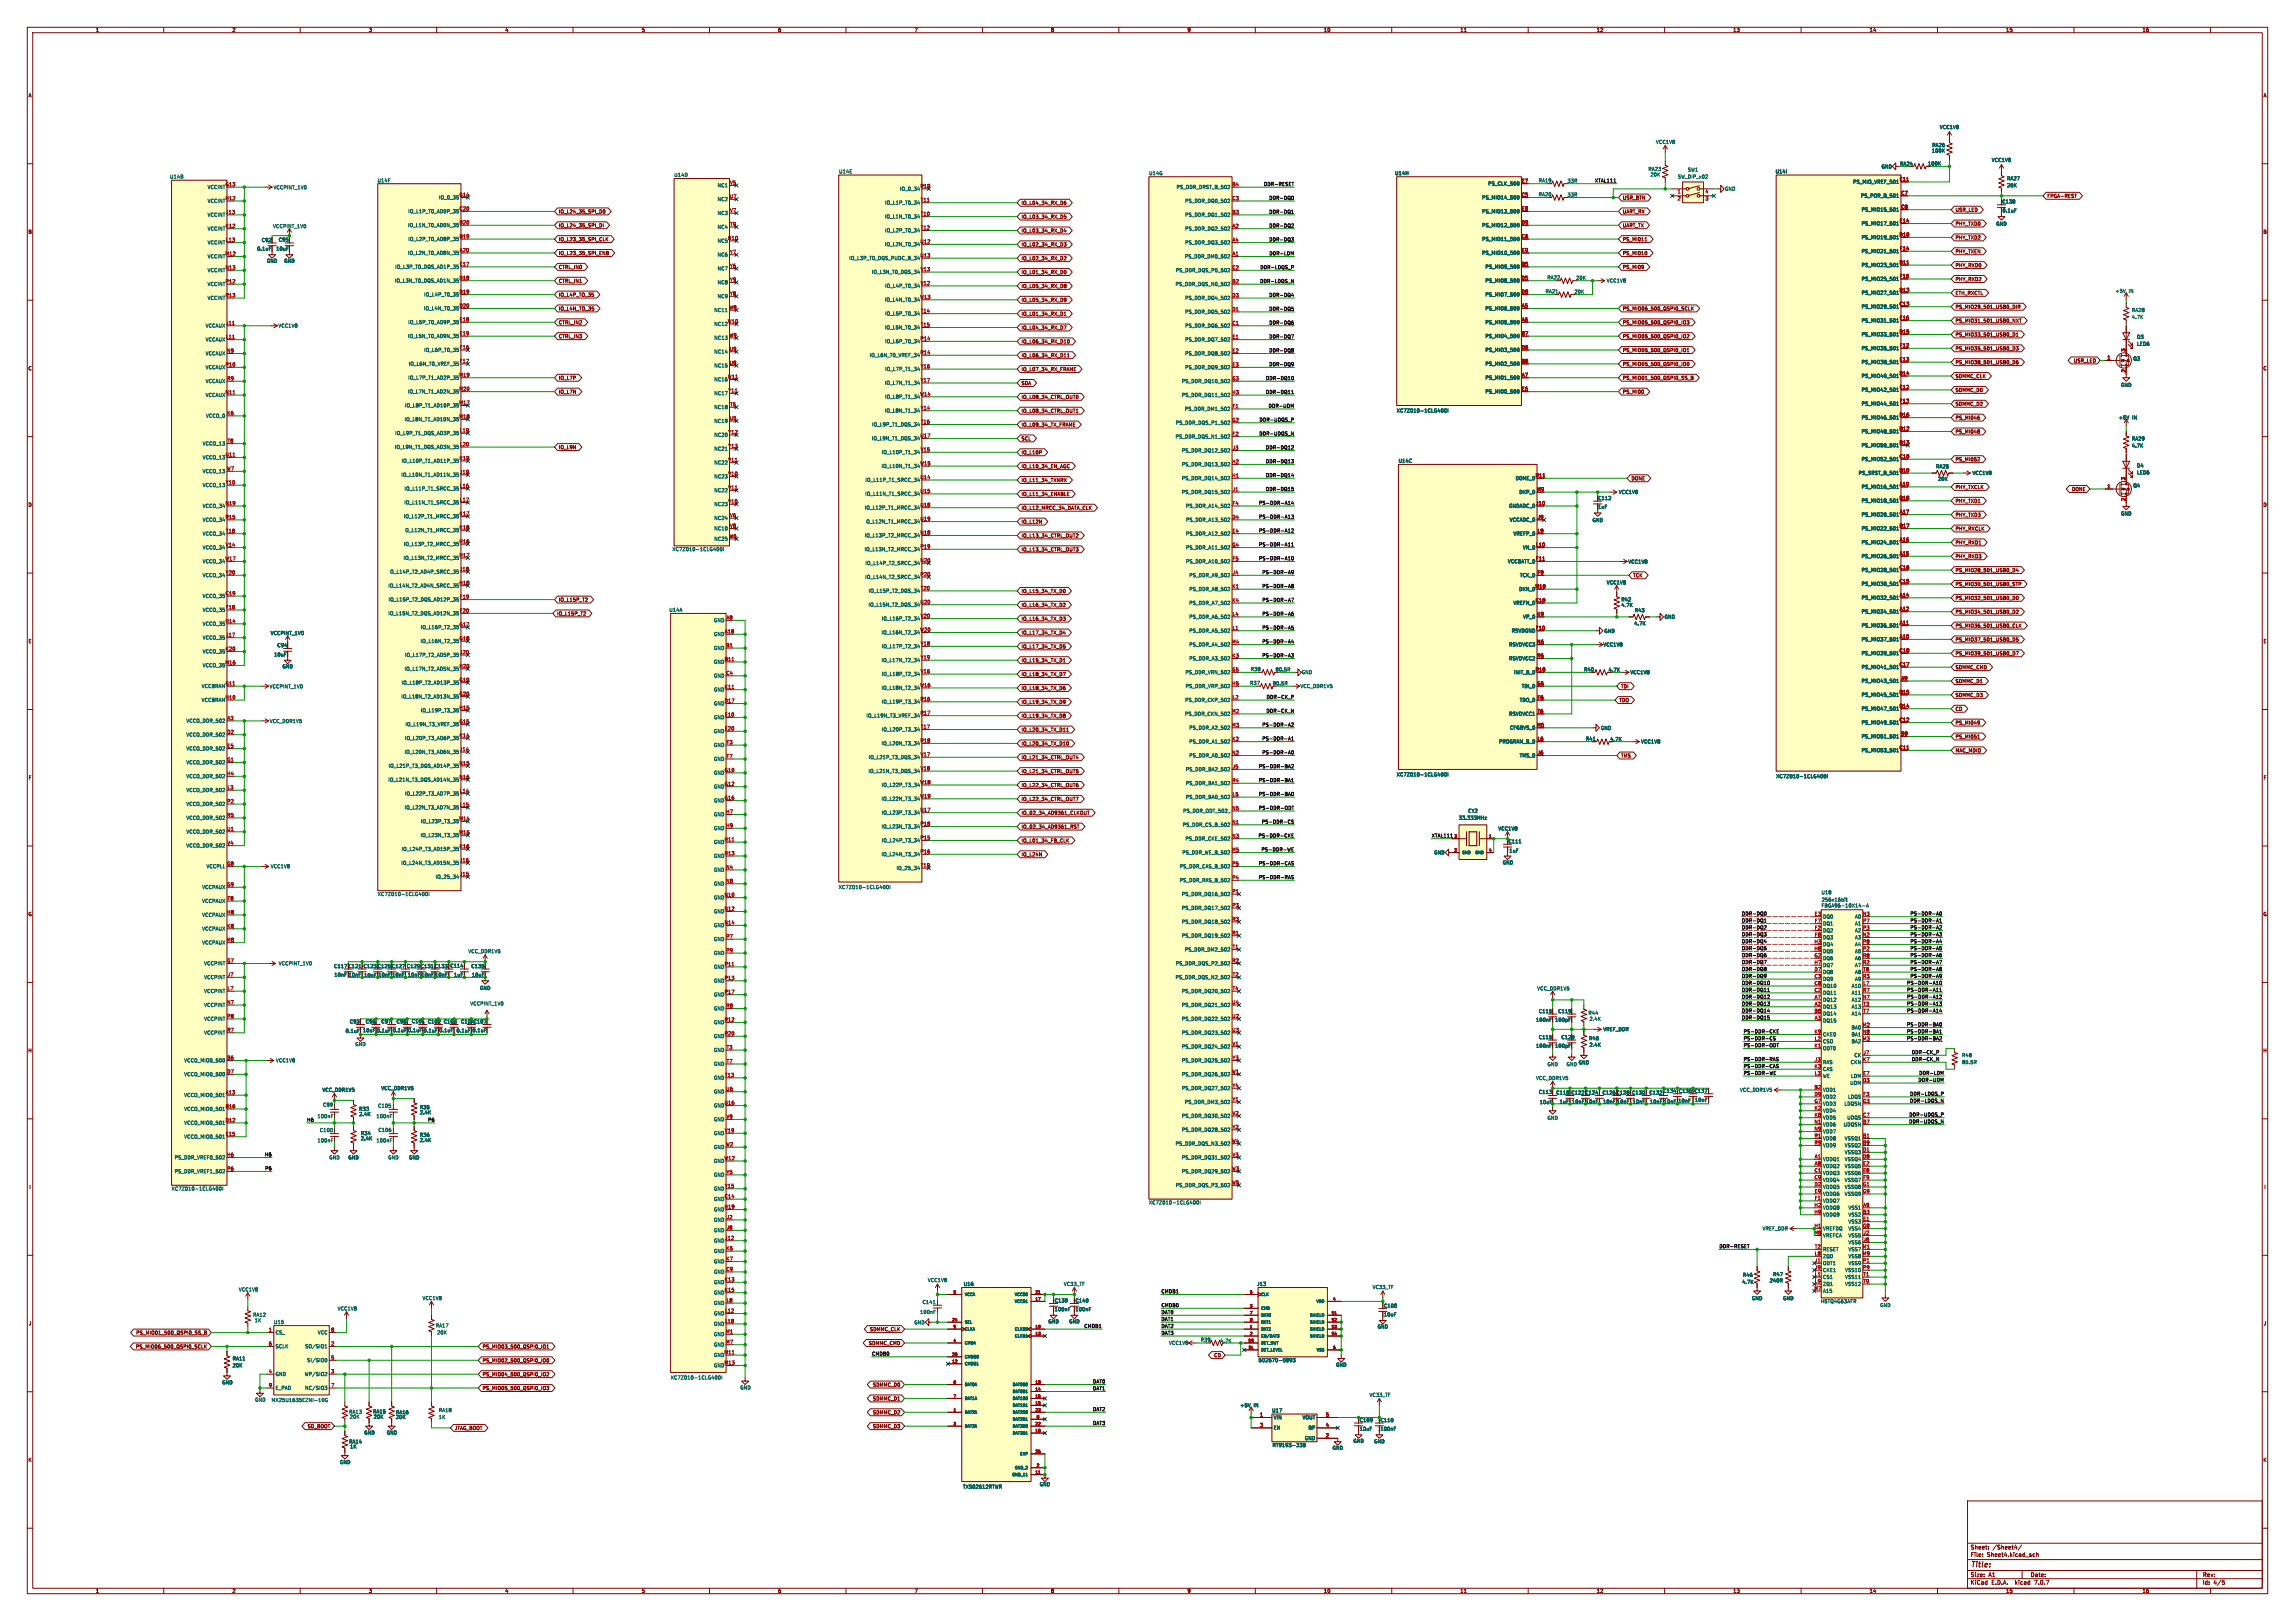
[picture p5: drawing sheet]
<svg xmlns="http://www.w3.org/2000/svg" width="841mm" height="594mm" viewBox="0 0 841 594" stroke-linecap="round" stroke-linejoin="round" font-family="sans-serif">
<defs><g id="words">
<text font-size="2.8" fill="#840000" x="722" y="574.9">Title:</text>
<g font-size="2.1" fill="#840000">
<text x="722" y="568">Sheet:</text>
<text x="730.2" y="568">/Sheet4/</text>
<text x="722" y="570.7">File:</text>
<text x="728.1" y="570.7">Sheet4.kicad_sch</text>
<text x="722" y="580.9">KiCad</text>
<text x="722" y="578.1">Size:</text>
<text x="728.7" y="578.1">A1</text>
<text x="729.7" y="580.9">E.D.A.</text>
<text x="738.6" y="580.9">kicad</text>
<text x="744" y="578.1">Date:</text>
<text x="745.8" y="580.9">7.0.7</text>
<text x="807" y="578.3">Rev:</text>
<text x="807" y="580.9">Id:</text>
<text x="811.1" y="580.9">4/5</text>
</g>
<g font-size="1.8" fill="#840000">
<text x="35" y="11.9">1</text>
<text x="85" y="11.9">2</text>
<text x="135" y="11.9">3</text>
<text x="185" y="11.9">4</text>
<text x="235" y="11.9">5</text>
<text x="285" y="11.9">6</text>
<text x="335" y="11.9">7</text>
<text x="385" y="11.9">8</text>
<text x="435" y="11.9">9</text>
<text x="485" y="11.9">10</text>
<text x="535" y="11.9">11</text>
<text x="585" y="11.9">12</text>
<text x="635" y="11.9">13</text>
<text x="685" y="11.9">14</text>
<text x="735" y="11.9">15</text>
<text x="785" y="11.9">16</text>
<text x="10.3" y="35.9">A</text>
<text x="829.3" y="35.9">A</text>
<text x="696.1" y="60.9">RA24</text>
<text x="706.4" y="60.8">100K</text>
<text x="374.2" y="75.2">IO_L04_34_RX_D6</text>
<text x="594.5" y="73.3">USR_BTN</text>
<text x="716.4" y="77.8">USR_LED</text>
<text x="733.6" y="74.8">C138</text>
<text x="750.1" y="72.7">FPGA-REST</text>
<text x="204.6" y="78.4">IO_L24_35_SPI_D0</text>
<text x="204.6" y="83.5">IO_L24_35_SPI_DI</text>
<text x="374.2" y="80.3">IO_L03_34_RX_D5</text>
<text x="594.5" y="78.4">UART_RX</text>
<text x="594.5" y="83.5">UART_TX</text>
<text x="716.4" y="82.9">PHY_TXD0</text>
<text x="10.3" y="85.9">B</text>
<text x="204.6" y="88.6">IO_L23_35_SPI_CLK</text>
<text x="374.2" y="85.4">IO_L03_34_RX_D4</text>
<text x="594.5" y="88.6">PS_MI011</text>
<text x="716.4" y="87.9">PHY_TXD2</text>
<text x="829.2" y="85.9">B</text>
<text x="204.6" y="93.7">IO_L23_35_SPI_ENB</text>
<text x="374.2" y="95.6">IO_L02_34_RX_D2</text>
<text x="374.2" y="90.5">IO_L02_34_RX_D3</text>
<text x="594.5" y="93.7">PS_MI010</text>
<text x="716.4" y="93">PHY_TXEN</text>
<text x="204.6" y="98.7">CTRL_IN0</text>
<text x="374.2" y="100.6">IO_L01_34_RX_D0</text>
<text x="594.5" y="98.7">PS_MI09</text>
<text x="716.4" y="98.1">PHY_RXD0</text>
<text x="204.6" y="103.8">CTRL_IN1</text>
<text x="374.2" y="105.7">IO_L05_34_RX_D8</text>
<text x="716.4" y="103.2">PHY_RXD2</text>
<text x="204.6" y="108.9">IO_L4P_TO_35</text>
<text x="204.6" y="114">IO_L4N_TO_35</text>
<text x="374.2" y="110.8">IO_L05_34_RX_D9</text>
<text x="594.5" y="114">PS_MIO06_500_QSPI0_SCLK</text>
<text x="716.4" y="113.3">PS_MIO29_501_USB0_DIR</text>
<text x="716.4" y="108.3">ETH_RXCTL</text>
<text x="204.6" y="119.1">CTRL_IN2</text>
<text x="374.2" y="115.9">IO_L01_34_RX_D1</text>
<text x="594.5" y="119.1">PS_MIO05_500_QSPI0_IO3</text>
<text x="716.4" y="118.4">PS_MIO31_501_USB0_NXT</text>
<text x="204.6" y="124.1">CTRL_IN3</text>
<text x="374.2" y="121">IO_L04_34_RX_D7</text>
<text x="594.5" y="124.1">PS_MIO05_500_QSPI0_IO2</text>
<text x="716.4" y="123.5">PS_MIO33_501_USB0_D1</text>
<text x="374.2" y="126">IO_L06_34_RX_D10</text>
<text x="374.2" y="131.1">IO_L06_34_RX_D11</text>
<text x="594.5" y="129.2">PS_MIO05_500_QSPI0_IO1</text>
<text x="716.4" y="128.6">PS_MIO35_501_USB0_D3</text>
<text x="10.3" y="135.9">C</text>
<text x="374.2" y="136.2">IO_L07_34_RX_FRAME</text>
<text x="594.5" y="134.3">PS_MIO05_500_QSPI0_IO0</text>
<text x="716.4" y="133.7">PS_MIO38_501_USB0_D6</text>
<text x="759.8" y="133">USR_LED</text>
<text x="829.2" y="135.9">C</text>
<text x="204.6" y="139.4">IO_L7P</text>
<text x="374.2" y="141.3">SDA</text>
<text x="594.5" y="139.4">PS_MIO01_500_QSPI0_SS_B</text>
<text x="716.4" y="138.7">SDMMC_CLK</text>
<text x="716.4" y="143.8">SDMMC_D0</text>
<text x="204.6" y="144.5">IO_L7N</text>
<text x="374.2" y="146.4">IO_L08_34_CTRL_OUT0</text>
<text x="594.5" y="144.5">PS_MI00</text>
<text x="716.4" y="148.9">SDMMC_D2</text>
<text x="374.2" y="151.4">IO_L08_34_CTRL_OUT1</text>
<text x="716.4" y="154">PS_MI046</text>
<text x="374.2" y="156.5">IO_L09_34_TX_FRAME</text>
<text x="374.2" y="161.6">SCL</text>
<text x="716.4" y="159.1">PS_MI048</text>
<text x="204.6" y="164.8">IO_L9N</text>
<text x="374.2" y="166.7">IO_L10P</text>
<text x="374.2" y="171.8">IO_L10_34_EN_AGC</text>
<text x="716.4" y="169.2">PS_MI052</text>
<text x="374.2" y="176.8">IO_L11_34_TXNRX</text>
<text x="597.7" y="176.2">DONE</text>
<text x="716.4" y="179.4">PHY_TXCLK</text>
<text x="10.3" y="185.9">D</text>
<text x="374.2" y="181.9">IO_L11_34_ENABLE</text>
<text x="585.5" y="183.4">C112</text>
<text x="716.4" y="184.5">PHY_TXD1</text>
<text x="759.1" y="180.2">DONE</text>
<text x="829.2" y="185.9">D</text>
<text x="374.2" y="187">IO_L12_MRCC_34_DATA_CLK</text>
<text x="716.4" y="189.5">PHY_TXD3</text>
<text x="374.2" y="197.2">IO_L13_34_CTRL_OUT2</text>
<text x="374.2" y="192.1">IO_L12N</text>
<text x="716.4" y="194.6">PHY_RXCLK</text>
<text x="374.2" y="202.2">IO_L13_34_CTRL_OUT3</text>
<text x="716.4" y="199.7">PHY_RXD1</text>
<text x="716.4" y="204.8">PHY_RXD3</text>
<text x="716.4" y="209.9">PS_MIO28_501_USB0_D4</text>
<text x="598.3" y="211.8">TCK</text>
<text x="716.4" y="214.9">PS_MIO30_501_USB0_STP</text>
<text x="204.6" y="220.7">IO_L15P_T2</text>
<text x="374.2" y="217.5">IO_L15_34_TX_D0</text>
<text x="716.4" y="220">PS_MIO32_501_USB0_D0</text>
<text x="204" y="225.7">IO_L15P_T2</text>
<text x="374.2" y="227.6">IO_L16_34_TX_D3</text>
<text x="374.2" y="222.6">IO_L16_34_TX_D2</text>
<text x="716.4" y="225.1">PS_MIO34_501_USB0_D2</text>
<text x="374.2" y="232.7">IO_L17_34_TX_D4</text>
<text x="716.4" y="230.2">PS_MIO36_501_USB0_CLK</text>
<text x="10.3" y="235.9">E</text>
<text x="374.2" y="237.8">IO_L17_34_TX_D5</text>
<text x="716.4" y="235.3">PS_MIO37_501_USB0_D5</text>
<text x="829.3" y="235.9">E</text>
<text x="374.2" y="242.9">IO_L15_34_TX_D1</text>
<text x="716.4" y="245.4">SDMMC_CMD</text>
<text x="716.4" y="240.3">PS_MIO39_501_USB0_D7</text>
<text x="374.2" y="248">IO_L18_34_TX_D7</text>
<text x="589.3" y="246.4">4.7K</text>
<text x="716.4" y="250.5">SDMMC_D1</text>
<text x="374.2" y="253">IO_L18_34_TX_D6</text>
<text x="593.3" y="257.5">TDO</text>
<text x="593.9" y="252.4">TDI</text>
<text x="716.4" y="255.6">SDMMC_D3</text>
<text x="374.2" y="263.2">IO_L19_34_TX_D8</text>
<text x="374.2" y="258.1">IO_L19_34_TX_D9</text>
<text x="716.4" y="260.7">CD</text>
<text x="374.2" y="268.3">IO_L20_34_TX_D11</text>
<text x="716.4" y="265.7">PS_MI049</text>
<text x="374.2" y="273.4">IO_L20_34_TX_D10</text>
<text x="590" y="271.8">4.7K</text>
<text x="716.4" y="275.9">MAC_MDIO</text>
<text x="716.4" y="270.8">PS_MI051</text>
<text x="374.2" y="278.4">IO_L21_34_CTRL_OUT4</text>
<text x="593.9" y="277.8">TMS</text>
<text x="10.3" y="285.9">F</text>
<text x="374.2" y="283.5">IO_L21_34_CTRL_OUT5</text>
<text x="829.3" y="285.9">F</text>
<text x="374.2" y="288.6">IO_L22_34_CTRL_OUT6</text>
<text x="374.2" y="293.7">IO_L22_34_CTRL_OUT7</text>
<text x="374.2" y="298.8">IO_02_34_AD9361_CLKOUT</text>
<text x="374.2" y="303.8">IO_02_34_AD9361_RST</text>
<text x="374.2" y="308.9">IO_L01_34_FB_CLK</text>
<text x="552.6" y="309.2">C111</text>
<text x="374.2" y="314">IO_L24N</text>
<text x="10.3" y="335.9">G</text>
<text x="829.2" y="335.9">G</text>
<text x="122.3" y="354.9">C117 C121</text>
<text x="148.9" y="354.9">C129 C131 C133</text>
<text x="164.9" y="354.8">C114</text>
<text x="150.8" y="375.1">C101</text>
<text x="156.6" y="375.3">C102</text>
<text x="162.4" y="375.3">C103</text>
<text x="168.8" y="375.3">C104</text>
<text x="572" y="381">C120</text>
<text x="10.2" y="385.9">H</text>
<text x="829.2" y="385.9">H</text>
<text x="575.7" y="401.3">C122 C124</text>
<text x="587.1" y="401.3">C126 C128</text>
<text x="10.6" y="435.9">I</text>
<text x="829.6" y="435.9">I</text>
<text x="386.3" y="477.5">C139</text>
<text x="394" y="477.5">C140</text>
<text x="507" y="479.4">C108</text>
<text x="10.4" y="485.9">J</text>
<text x="829.4" y="485.9">J</text>
<text x="49.8" y="489.3">PS_MIO01_500_QSPI0_SS_B</text>
<text x="318.7" y="488">SDMMC_CLK</text>
<text x="49.7" y="494.3">PS_MIO06_500_QSPI0_SCLK</text>
<text x="176.7" y="494.3">PS_MIO03_500_QSPI0_IO1</text>
<text x="318.2" y="493.1">SDMMC_CMD</text>
<text x="444.8" y="497.5">CD</text>
<text x="176.7" y="499.4">PS_MIO02_500_QSPI0_IO0</text>
<text x="176.7" y="504.5">PS_MIO04_500_QSPI0_IO2</text>
<text x="176.7" y="509.6">PS_MIO05_500_QSPI0_IO3</text>
<text x="319.7" y="508.3">SDMMC_D0</text>
<text x="319.7" y="513.4">SDMMC_D1</text>
<text x="319.7" y="518.5">SDMMC_D2</text>
<text x="498.1" y="521.3">C109</text>
<text x="505.7" y="521.3">C110</text>
<text x="112.6" y="523.6">SD_BOOT</text>
<text x="166.5" y="524.2">JTAG_BOOT</text>
<text x="319.7" y="523.6">SDMMC_D3</text>
<text x="10.3" y="535.9">K</text>
<text x="829.2" y="535.9">K</text>
<text x="35" y="583.9">1</text>
<text x="85" y="583.9">2</text>
<text x="135" y="583.9">3</text>
<text x="185" y="583.9">4</text>
<text x="235" y="583.9">5</text>
<text x="285" y="583.9">6</text>
<text x="335" y="583.9">7</text>
<text x="385" y="583.9">8</text>
<text x="435" y="583.9">9</text>
<text x="485" y="583.9">10</text>
<text x="535" y="583.9">11</text>
<text x="585" y="583.9">12</text>
<text x="635" y="583.9">13</text>
<text x="685" y="583.9">14</text>
<text x="735" y="583.9">15</text>
<text x="785" y="583.9">16</text>
</g>
<g font-size="1.8" fill="#006464">
<text x="710.7" y="47.5">VCC1V8</text>
<text x="606.7" y="52.9">VCC1V8</text>
<text x="707.8" y="56.1">100K</text>
<text x="707.9" y="54.1">RA26</text>
<text x="729.8" y="59.5">VCC1V8</text>
<text x="62.2" y="65.6">U14B</text>
<text x="246.9" y="65">U14D</text>
<text x="307.3" y="63.7">U14E</text>
<text x="420.9" y="64.4">U14G</text>
<text x="511.1" y="64.4">U14H</text>
<text x="603.9" y="62.8">RA23</text>
<text x="604.7" y="64.9">20K</text>
<text x="614.7" y="65.6">SW_DIP_x02</text>
<text x="618.4" y="63.1">SW1</text>
<text x="650.5" y="63.7">U14I</text>
<text x="689.4" y="61.9">GND</text>
<text x="75.9" y="69.4">VCCINT</text>
<text x="100.1" y="69.6">VCCPINT_1V0</text>
<text x="138.2" y="67">U14F</text>
<text x="262.8" y="68.8">NC1</text>
<text x="329.6" y="70.1">IO_0_34</text>
<text x="431" y="69.4">PS_DDR_DRST_B_502</text>
<text x="545.2" y="68.2">PS_CLK_500</text>
<text x="563.7" y="67">RA19</text>
<text x="574.3" y="67.2">33R</text>
<text x="631.9" y="70.1">GND</text>
<text x="678.9" y="67.5">PS_MIO_VREF_501</text>
<text x="735.3" y="66.3">RA27</text>
<text x="735.3" y="68.8">20K</text>
<text x="75.9" y="74.5">VCCINT</text>
<text x="160.7" y="73.3">IO_0_35</text>
<text x="262.8" y="73.9">NC2</text>
<text x="324.2" y="75.2">IO_L1P_T0_34</text>
<text x="434.1" y="74.5">PS_DDR_DQ0_502</text>
<text x="543" y="73.3">PS_MIO14_500</text>
<text x="563.7" y="72.1">RA20</text>
<text x="574.3" y="72.2">33R</text>
<text x="681.7" y="72.6">PS_POR_B_501</text>
<text x="682" y="77.7">PS_MIO15_501</text>
<text x="75.9" y="79.6">VCCINT</text>
<text x="99.9" y="83.8">VCCPINT_1V0</text>
<text x="149.3" y="83.4">IO_L1N_T0_AD0N_35</text>
<text x="149.5" y="78.3">IO_L1P_T0_AD0P_35</text>
<text x="262.8" y="79">NC3</text>
<text x="324.1" y="80.2">IO_L1N_T0_34</text>
<text x="434.1" y="79.6">PS_DDR_DQ1_502</text>
<text x="543" y="83.4">PS_MIO12_500</text>
<text x="543" y="78.3">PS_MIO13_500</text>
<text x="682" y="82.8">PS_MIO17_501</text>
<text x="731.4" y="82.9">GND</text>
<text x="733.7" y="78.1">0.1uF</text>
<text x="75.9" y="84.7">VCCINT</text>
<text x="75.9" y="89.8">VCCINT</text>
<text x="95.8" y="88.9">C92</text>
<text x="102" y="88.7">C95</text>
<text x="149.5" y="88.5">IO_L2P_T0_AD8P_35</text>
<text x="262.8" y="84">NC4</text>
<text x="262.8" y="89.1">NC5</text>
<text x="324.2" y="85.3">IO_L2P_T0_34</text>
<text x="434.1" y="84.7">PS_DDR_DQ2_502</text>
<text x="434.1" y="89.8">PS_DDR_DQ3_502</text>
<text x="543" y="88.5">PS_MIO11_500</text>
<text x="682" y="87.9">PS_MIO19_501</text>
<text x="75.9" y="94.8">VCCINT</text>
<text x="94.1" y="92">0.1uF</text>
<text x="101.1" y="92">10uF</text>
<text x="149.3" y="93.6">IO_L2N_T0_AD8N_35</text>
<text x="262.8" y="94.2">NC6</text>
<text x="311" y="95.5">IO_L3P_T0_DQS_PUDC_B_34</text>
<text x="324.1" y="90.4">IO_L2N_T0_34</text>
<text x="434" y="94.8">PS_DDR_DM0_502</text>
<text x="543" y="93.6">PS_MIO10_500</text>
<text x="682" y="92.9">PS_MIO21_501</text>
<text x="75.9" y="99.9">VCCINT</text>
<text x="97.7" y="96.5">GND</text>
<text x="104" y="96.5">GND</text>
<text x="144.7" y="98.7">IO_L3P_T0_DQS_AD1P_35</text>
<text x="262.8" y="99.3">NC7</text>
<text x="319.3" y="100.6">IO_L3N_T0_DQS_34</text>
<text x="430.7" y="99.9">PS_DDR_DQS_P0_502</text>
<text x="544.2" y="98.7">PS_MIO9_500</text>
<text x="682" y="98">PS_MIO23_501</text>
<text x="75.9" y="105">VCCINT</text>
<text x="144.6" y="103.7">IO_L3N_T0_DQS_AD1N_35</text>
<text x="262.8" y="104.4">NC8</text>
<text x="324.2" y="105.6">IO_L4P_T0_34</text>
<text x="430.6" y="105">PS_DDR_DQS_N0_502</text>
<text x="544.2" y="103.7">PS_MIO8_500</text>
<text x="566.2" y="107.7">RA21</text>
<text x="566.9" y="102.6">RA22</text>
<text x="576.8" y="107.8">20K</text>
<text x="577.4" y="102.7">20K</text>
<text x="588.7" y="103.7">VCC1V8</text>
<text x="682" y="103.1">PS_MIO25_501</text>
<text x="775" y="107.5">+5V</text>
<text x="780.1" y="107.5">IN</text>
<text x="75.9" y="110.1">VCCINT</text>
<text x="155.2" y="113.9">IO_L4N_T0_35</text>
<text x="155.3" y="108.8">IO_L4P_T0_35</text>
<text x="262.8" y="109.4">NC9</text>
<text x="324.1" y="110.7">IO_L4N_T0_34</text>
<text x="434.1" y="110.1">PS_DDR_DQ4_502</text>
<text x="544.2" y="113.9">PS_MIO6_500</text>
<text x="544.2" y="108.8">PS_MIO7_500</text>
<text x="682" y="113.3">PS_MIO29_501</text>
<text x="682" y="108.2">PS_MIO27_501</text>
<text x="149.5" y="119">IO_L5P_T0_AD9P_35</text>
<text x="261.6" y="119.6">NC12</text>
<text x="261.6" y="114.5">NC11</text>
<text x="324.2" y="115.8">IO_L5P_T0_34</text>
<text x="434.1" y="115.2">PS_DDR_DQ5_502</text>
<text x="544.2" y="119">PS_MIO5_500</text>
<text x="682" y="118.3">PS_MIO31_501</text>
<text x="781.1" y="114.5">RA28</text>
<text x="781.1" y="117.1">4.7K</text>
<text x="75.2" y="120.2">VCCAUX</text>
<text x="75.2" y="125.3">VCCAUX</text>
<text x="101.9" y="120.2">VCC1V8</text>
<text x="149.3" y="124.1">IO_L5N_T0_AD9N_35</text>
<text x="261.6" y="124.7">NC13</text>
<text x="324.1" y="120.9">IO_L5N_T0_34</text>
<text x="324.2" y="126">IO_L6P_T0_34</text>
<text x="434.1" y="120.2">PS_DDR_DQ6_502</text>
<text x="434.1" y="125.3">PS_DDR_DQ7_502</text>
<text x="544.2" y="124.1">PS_MIO4_500</text>
<text x="682" y="123.4">PS_MIO33_501</text>
<text x="783" y="124.4">D3</text>
<text x="75.2" y="130.4">VCCAUX</text>
<text x="155.3" y="129.1">IO_L6P_T0_35</text>
<text x="261.6" y="129.8">NC14</text>
<text x="318.5" y="131">IO_L6N_T0_VREF_34</text>
<text x="434.1" y="130.4">PS_DDR_DQ8_502</text>
<text x="544.2" y="129.1">PS_MIO3_500</text>
<text x="682" y="128.5">PS_MIO35_501</text>
<text x="783" y="126.9">LED6</text>
<text x="75.2" y="135.5">VCCAUX</text>
<text x="149.6" y="134.2">IO_L6N_T0_VREF_35</text>
<text x="261.6" y="134.8">NC15</text>
<text x="324.2" y="136.1">IO_L7P_T1_34</text>
<text x="434.1" y="135.5">PS_DDR_DQ9_502</text>
<text x="544.2" y="134.2">PS_MIO2_500</text>
<text x="682" y="133.6">PS_MIO38_501</text>
<text x="781.6" y="132.3">Q3</text>
<text x="75.2" y="140.6">VCCAUX</text>
<text x="149.5" y="139.3">IO_L7P_T1_AD2P_35</text>
<text x="261.6" y="139.9">NC16</text>
<text x="324.1" y="141.2">IO_L7N_T1_34</text>
<text x="432.9" y="140.6">PS_DDR_DQ10_502</text>
<text x="544.2" y="139.3">PS_MIO1_500</text>
<text x="682" y="138.7">PS_MIO40_501</text>
<text x="682" y="143.7">PS_MIO42_501</text>
<text x="777.1" y="142">GND</text>
<text x="75.2" y="145.6">VCCAUX</text>
<text x="148.2" y="149.5">IO_L8P_T1_AD10P_35</text>
<text x="149.3" y="144.4">IO_L7N_T1_AD2N_35</text>
<text x="261.6" y="145">NC17</text>
<text x="324.2" y="146.3">IO_L8P_T1_34</text>
<text x="432.9" y="145.6">PS_DDR_DQ11_502</text>
<text x="544.2" y="144.4">PS_MIO0_500</text>
<text x="682" y="148.8">PS_MIO44_501</text>
<text x="75.3" y="153.3">VCCO_0</text>
<text x="148.1" y="154.5">IO_L8N_T1_AD10N_35</text>
<text x="261.6" y="150.1">NC18</text>
<text x="261.6" y="155.2">NC19</text>
<text x="324.1" y="151.4">IO_L8N_T1_34</text>
<text x="430.7" y="155.8">PS_DDR_DQS_P1_502</text>
<text x="434" y="150.7">PS_DDR_DM1_502</text>
<text x="511.7" y="151.4">XC7Z010-1CLG400I</text>
<text x="682" y="153.9">PS_MIO46_501</text>
<text x="776.3" y="153.9">+5V</text>
<text x="781.3" y="153.9">IN</text>
<text x="144.7" y="159.6">IO_L9P_T1_DQS_AD3P_35</text>
<text x="261.6" y="160.2">NC20</text>
<text x="319.3" y="161.5">IO_L9N_T1_DQS_34</text>
<text x="319.4" y="156.4">IO_L9P_T1_DQS_34</text>
<text x="430.6" y="160.9">PS_DDR_DQS_N1_502</text>
<text x="682" y="159">PS_MIO48_501</text>
<text x="781.1" y="161.6">RA29</text>
<text x="74.1" y="163.4">VCCO_13</text>
<text x="144.6" y="164.7">IO_L9N_T1_DQS_AD3N_35</text>
<text x="261.6" y="165.3">NC21</text>
<text x="323" y="166.6">IO_L10P_T1_34</text>
<text x="432.9" y="166">PS_DDR_DQ12_502</text>
<text x="682" y="164.1">PS_MIO50_501</text>
<text x="781.1" y="164.2">4.7K</text>
<text x="74.1" y="168.5">VCCO_13</text>
<text x="74.1" y="173.6">VCCO_13</text>
<text x="147" y="169.8">IO_L10P_T1_AD11P_35</text>
<text x="261.6" y="170.4">NC22</text>
<text x="322.9" y="171.7">IO_L10N_T1_34</text>
<text x="432.9" y="171">PS_DDR_DQ13_502</text>
<text x="512.4" y="169.8">U14C</text>
<text x="682" y="169.1">PS_MIO52_501</text>
<text x="709.3" y="171.8">RA25</text>
<text x="783" y="171.5">D4</text>
<text x="74.1" y="178.7">VCCO_13</text>
<text x="146.9" y="174.9">IO_L10N_T1_AD11N_35</text>
<text x="148.1" y="179.9">IO_L11P_T1_SRCC_35</text>
<text x="261.6" y="175.5">NC23</text>
<text x="317" y="176.8">IO_L11P_T1_SRCC_34</text>
<text x="432.9" y="176.1">PS_DDR_DQ14_502</text>
<text x="555.3" y="176.1">DONE_0</text>
<text x="680.9" y="174.2">PS_SRST_B_501</text>
<text x="682" y="179.3">PS_MIO16_501</text>
<text x="710" y="176.4">20K</text>
<text x="722.6" y="174.2">VCC1V8</text>
<text x="781.6" y="178.8">Q4</text>
<text x="783" y="174">LED6</text>
<text x="148" y="185">IO_L11N_T1_SRCC_35</text>
<text x="261.6" y="185.6">NC23</text>
<text x="261.6" y="180.6">NC22</text>
<text x="316.9" y="181.8">IO_L11N_T1_SRCC_34</text>
<text x="432.9" y="181.2">PS_DDR_DQ15_502</text>
<text x="556.6" y="181.2">DXP_0</text>
<text x="593.1" y="181.2">VCC1V8</text>
<text x="682" y="184.4">PS_MIO18_501</text>
<text x="74.1" y="186.3">VCCO_34</text>
<text x="74.1" y="191.4">VCCO_34</text>
<text x="147.8" y="190.1">IO_L12P_T1_MRCC_35</text>
<text x="261.6" y="190.7">NC24</text>
<text x="316.7" y="186.9">IO_L12P_T1_MRCC_34</text>
<text x="317.3" y="192">O_L12N_T1_MRCC_34</text>
<text x="434.4" y="191.4">PS_DDR_A13_502</text>
<text x="434.4" y="186.3">PS_DDR_A14_502</text>
<text x="552.9" y="186.3">GNDADC_0</text>
<text x="553.1" y="191.4">VCCADC_0</text>
<text x="583.4" y="191.5">GND</text>
<text x="585.5" y="186.6">1uF</text>
<text x="682" y="189.5">PS_MIO20_501</text>
<text x="777.1" y="189.1">GND</text>
<text x="74.1" y="196.4">VCCO_34</text>
<text x="148.4" y="195.2">O_L12N_T1_MRCC_35</text>
<text x="261.6" y="194.5">NC10</text>
<text x="316.7" y="197.1">IO_L13P_T2_MRCC_34</text>
<text x="434.4" y="196.4">PS_DDR_A12_502</text>
<text x="554.5" y="196.4">VREFP_0</text>
<text x="682" y="194.5">PS_MIO22_501</text>
<text x="74.1" y="201.5">VCCO_34</text>
<text x="147.8" y="200.3">IO_L13P_T2_MRCC_35</text>
<text x="246.2" y="202.2">XC7Z010-1CLG400I</text>
<text x="261.6" y="198.3">NC25</text>
<text x="316.7" y="202.2">IO_L13N_T2_MRCC_34</text>
<text x="434.4" y="201.5">PS_DDR_A11_502</text>
<text x="557.9" y="201.5">VN_0</text>
<text x="682" y="199.6">PS_MIO24_501</text>
<text x="74.1" y="206.6">VCCO_34</text>
<text x="147.8" y="205.3">IO_L13N_T2_MRCC_35</text>
<text x="317" y="207.2">IO_L14P_T2_SRCC_34</text>
<text x="434.4" y="206.6">PS_DDR_A10_502</text>
<text x="552.4" y="206.6">VCCBATT_0</text>
<text x="596.5" y="206.7">VCC1V8</text>
<text x="682" y="204.7">PS_MIO26_501</text>
<text x="682" y="209.8">PS_MIO28_501</text>
<text x="74.1" y="211.7">VCCO_34</text>
<text x="142.1" y="215.5">IO_L14N_T2_AD4N_SRCC_35</text>
<text x="142.9" y="210.4">O_L14P_T2_AD4P_SRCC_35</text>
<text x="316.9" y="212.3">IO_L14N_T2_SRCC_34</text>
<text x="435.7" y="211.7">PS_DDR_A9_502</text>
<text x="556.8" y="211.7">TCK_0</text>
<text x="588.7" y="214.3">VCC1V8</text>
<text x="682" y="214.9">PS_MIO30_501</text>
<text x="74.1" y="219.3">VCCO_35</text>
<text x="142.3" y="220.6">IO_L15P_T2_DQS_AD12P_35</text>
<text x="318.2" y="217.4">IO_L15P_T2_DQS_34</text>
<text x="435.7" y="216.8">PS_DDR_A8_502</text>
<text x="435.7" y="221.8">PS_DDR_A7_502</text>
<text x="554.4" y="221.8">VREFN_0</text>
<text x="556.5" y="216.8">DXN_0</text>
<text x="594" y="220.6">R42</text>
<text x="682" y="219.9">PS_MIO32_501</text>
<text x="74.1" y="224.4">VCCO_35</text>
<text x="142.1" y="225.7">IO_L15N_T2_DQS_AD12N_35</text>
<text x="245.1" y="224.4">U14A</text>
<text x="318.1" y="222.5">IO_L15N_T2_DQS_34</text>
<text x="323" y="227.6">IO_L16P_T2_34</text>
<text x="435.7" y="226.9">PS_DDR_A6_502</text>
<text x="558" y="226.9">VP_0</text>
<text x="594" y="222.6">4.7K</text>
<text x="598.9" y="224.5">R43</text>
<text x="609.8" y="226.9">GND</text>
<text x="682" y="225">PS_MIO34_501</text>
<text x="74.1" y="229.5">VCCO_35</text>
<text x="99" y="232.9">VCCPINT_1V0</text>
<text x="154" y="230.7">IO_L16P_T2_35</text>
<text x="261.5" y="233.3">GND</text>
<text x="261.5" y="228.2">GND</text>
<text x="322.9" y="232.6">IO_L16N_T2_34</text>
<text x="435.7" y="232">PS_DDR_A5_502</text>
<text x="553.8" y="232">RSVDGND</text>
<text x="587.8" y="232.1">GND</text>
<text x="598.7" y="229.3">4.7K</text>
<text x="682" y="230.1">PS_MIO36_501</text>
<text x="74.1" y="234.5">VCCO_35</text>
<text x="74.1" y="239.6">VCCO_35</text>
<text x="101.5" y="237.3">C94</text>
<text x="154" y="235.8">IO_L16N_T2_35</text>
<text x="261.5" y="238.4">GND</text>
<text x="323" y="237.7">IO_L17P_T2_34</text>
<text x="435.7" y="237.1">PS_DDR_A4_502</text>
<text x="552.9" y="237.1">RSVDVCC3</text>
<text x="587.4" y="237.1">VCC1V8</text>
<text x="682" y="235.2">PS_MIO37_501</text>
<text x="74.1" y="244.7">VCCO_35</text>
<text x="100.3" y="240.8">10uF</text>
<text x="103.4" y="245.1">GND</text>
<text x="148.1" y="246">IO_L17N_T2_AD5N_35</text>
<text x="148.2" y="240.9">IO_L17P_T2_AD5P_35</text>
<text x="261.5" y="243.4">GND</text>
<text x="322.9" y="242.8">IO_L17N_T2_34</text>
<text x="435.7" y="242.2">PS_DDR_A3_502</text>
<text x="552.9" y="242.2">RSVDVCC2</text>
<text x="682" y="245.3">PS_MIO41_501</text>
<text x="682" y="240.3">PS_MIO39_501</text>
<text x="147" y="251.1">IO_L18P_T2_AD13P_35</text>
<text x="261.5" y="248.5">GND</text>
<text x="323" y="247.9">IO_L18P_T2_34</text>
<text x="434.3" y="247.2">PS_DDR_VRN_502</text>
<text x="457.9" y="251.2">R37</text>
<text x="458.2" y="246.1">R38</text>
<text x="466.3" y="251.3">80.5R</text>
<text x="467.3" y="246.2">80.5R</text>
<text x="476.9" y="247.2">GND</text>
<text x="554.6" y="247.2">INIT_B_0</text>
<text x="580.3" y="246.2">R40</text>
<text x="597.3" y="247.2">VCC1V8</text>
<text x="682" y="250.4">PS_MIO43_501</text>
<text x="73.8" y="252.3">VCCBRAM</text>
<text x="73.8" y="257.4">VCCBRAM</text>
<text x="98.7" y="252.4">VCCPINT_1V0</text>
<text x="146.9" y="256.1">IO_L18N_T2_AD13N_35</text>
<text x="261.5" y="253.6">GND</text>
<text x="322.9" y="253">IO_L18N_T2_34</text>
<text x="434.1" y="257.4">PS_DDR_CKP_502</text>
<text x="434.3" y="252.3">PS_DDR_VRP_502</text>
<text x="476.4" y="252.3">VCC_DDR1V5</text>
<text x="556.8" y="257.4">TDO_0</text>
<text x="557.5" y="252.3">TDI_0</text>
<text x="682" y="255.5">PS_MIO45_501</text>
<text x="154" y="261.2">IO_L19P_T3_35</text>
<text x="261.5" y="258.7">GND</text>
<text x="261.5" y="263.8">GND</text>
<text x="317.3" y="263.1">IO_L19N_T3_VREF_34</text>
<text x="323" y="258">IO_L19P_T3_34</text>
<text x="434.1" y="262.5">PS_DDR_CKN_502</text>
<text x="552.9" y="262.5">RSVDVCC1</text>
<text x="682" y="260.6">PS_MIO47_501</text>
<text x="68.1" y="265">VCCO_DDR_502</text>
<text x="98.7" y="265.1">VCC_DDR1V5</text>
<text x="148.4" y="266.3">IO_L19N_T3_VREF_35</text>
<text x="261.5" y="268.8">GND</text>
<text x="323" y="268.2">IO_L20P_T3_34</text>
<text x="435.7" y="267.6">PS_DDR_A2_502</text>
<text x="553.2" y="267.6">CFGBVS_0</text>
<text x="586.5" y="267.7">GND</text>
<text x="682" y="265.7">PS_MIO49_501</text>
<text x="68.1" y="270.1">VCCO_DDR_502</text>
<text x="68.1" y="275.2">VCCO_DDR_502</text>
<text x="148.2" y="271.4">IO_L20P_T3_AD6P_35</text>
<text x="261.5" y="273.9">GND</text>
<text x="322.9" y="273.3">IO_L20N_T3_34</text>
<text x="435.7" y="272.6">PS_DDR_A1_502</text>
<text x="549.2" y="272.6">PROGRAM_B_0</text>
<text x="581" y="271.6">R41</text>
<text x="601.2" y="272.6">VCC1V8</text>
<text x="682" y="270.7">PS_MIO51_501</text>
<text x="682" y="275.8">PS_MIO53_501</text>
<text x="68.1" y="280.3">VCCO_DDR_502</text>
<text x="142.3" y="281.5">IO_L21P_T3_DQS_AD14P_35</text>
<text x="148.1" y="276.5">IO_L20N_T3_AD6N_35</text>
<text x="261.5" y="279">GND</text>
<text x="318.2" y="278.4">IO_L21P_T3_DQS_34</text>
<text x="435.7" y="277.7">PS_DDR_A0_502</text>
<text x="556.7" y="277.7">TMS_0</text>
<text x="68.1" y="285.3">VCCO_DDR_502</text>
<text x="142.1" y="286.6">IO_L21N_T3_DQS_AD14N_35</text>
<text x="261.5" y="284.1">GND</text>
<text x="318.1" y="283.4">IO_L21N_T3_DQS_34</text>
<text x="434.4" y="282.8">PS_DDR_BA2_502</text>
<text x="434.4" y="287.9">PS_DDR_BA1_502</text>
<text x="511.7" y="284.7">XC7Z010-1CLG400I</text>
<text x="650.7" y="285.3">XC7Z010-1CLG400I</text>
<text x="68.1" y="290.4">VCCO_DDR_502</text>
<text x="148.2" y="291.7">IO_L22P_T3_AD7P_35</text>
<text x="261.5" y="289.2">GND</text>
<text x="322.9" y="293.6">IO_L22N_T3_34</text>
<text x="323" y="288.5">IO_L22P_T3_34</text>
<text x="434.4" y="293">PS_DDR_BA0_502</text>
<text x="68.1" y="295.5">VCCO_DDR_502</text>
<text x="148.1" y="296.8">IO_L22N_T3_AD7N_35</text>
<text x="261.5" y="294.2">GND</text>
<text x="261.5" y="299.3">GND</text>
<text x="323" y="298.7">IO_L23P_T3_34</text>
<text x="433.4" y="298">PS_DDR_ODT_502_</text>
<text x="537.9" y="298">CY2</text>
<text x="68.1" y="300.6">VCCO_DDR_502</text>
<text x="68.1" y="305.7">VCCO_DDR_502</text>
<text x="154" y="301.9">IO_L23P_T3_35</text>
<text x="261.5" y="304.4">GND</text>
<text x="322.9" y="303.8">IO_L23N_T3_34</text>
<text x="433.2" y="303.1">PS_DDR_CS_B_502</text>
<text x="534.4" y="300.6">33.333MHz</text>
<text x="548.9" y="304.5">VCC1V8</text>
<text x="68.1" y="310.7">VCCO_DDR_502</text>
<text x="154" y="306.9">IO_L23N_T3_35</text>
<text x="261.5" y="309.5">GND</text>
<text x="323" y="308.8">IO_L24P_T3_34</text>
<text x="434.3" y="308.2">PS_DDR_CKE_502</text>
<text x="146.9" y="317.1">IO_L24N_T3_AD15N_35</text>
<text x="147" y="312">IO_L24P_T3_AD15P_35</text>
<text x="261.5" y="314.6">GND</text>
<text x="322.9" y="313.9">IO_L24N_T3_34</text>
<text x="433.1" y="313.3">PS_DDR_WE_B_502</text>
<text x="525.4" y="313.3">GND</text>
<text x="550.5" y="317">GND</text>
<text x="553" y="312.6">1uF</text>
<text x="75.5" y="318.4">VCCPLL</text>
<text x="99.1" y="318.4">VCC1V8</text>
<text x="159.5" y="322.2">IO_25_34</text>
<text x="261.5" y="319.6">GND</text>
<text x="328.4" y="319">IO_25_34</text>
<text x="432.1" y="323.4">PS_DDR_RAS_B_502</text>
<text x="432.1" y="318.4">PS_DDR_CAS_B_502</text>
<text x="73.9" y="326">VCCPAUX</text>
<text x="138.3" y="328.5">XC7Z010-1CLG400I</text>
<text x="261.5" y="329.8">GND</text>
<text x="261.5" y="324.7">GND</text>
<text x="307.2" y="326">XC7Z010-1CLG400I</text>
<text x="432.9" y="328.5">PS_DDR_DQ16_502</text>
<text x="667.3" y="327.9">U18</text>
<text x="73.9" y="331.1">VCCPAUX</text>
<text x="261.5" y="334.9">GND</text>
<text x="432.9" y="333.6">PS_DDR_DQ17_502</text>
<text x="73.9" y="336.1">VCCPAUX</text>
<text x="73.9" y="341.2">VCCPAUX</text>
<text x="261.5" y="340">GND</text>
<text x="432.9" y="338.7">PS_DDR_DQ18_502</text>
<text x="667.9" y="336.8">DQ0</text>
<text x="667.9" y="341.9">DQ2</text>
<text x="667.9" y="339.3">DQ1</text>
<text x="679.6" y="336.8">A0</text>
<text x="679.6" y="341.9">A2</text>
<text x="679.6" y="339.3">A1</text>
<text x="73.9" y="346.3">VCCPAUX</text>
<text x="261.5" y="345">GND</text>
<text x="432.9" y="343.8">PS_DDR_DQ19_502</text>
<text x="667.9" y="344.4">DQ3</text>
<text x="667.9" y="346.9">DQ4</text>
<text x="679.6" y="344.4">A3</text>
<text x="679.6" y="346.9">A4</text>
<text x="74.7" y="353.9">VCCPINT</text>
<text x="102" y="353.9">VCCPINT_1V0</text>
<text x="171.5" y="349.5">VCC_DDR1V5</text>
<text x="261.5" y="350.1">GND</text>
<text x="430.7" y="353.9">PS_DDR_DQS_P2_502</text>
<text x="434" y="348.8">PS_DDR_DM2_502</text>
<text x="667.9" y="352">DQ6</text>
<text x="667.9" y="349.5">DQ5</text>
<text x="679.6" y="349.5">A5</text>
<text x="679.6" y="352">A6</text>
<text x="74.7" y="359">VCCPINT</text>
<text x="122.4" y="358.1">10nF 10nF</text>
<text x="133.1" y="354.9">C123 C125 C127</text>
<text x="133.3" y="358.2">10nF</text>
<text x="138.5" y="358.1">10nF</text>
<text x="143.6" y="358.1">10nF</text>
<text x="166.3" y="358.1">1uF</text>
<text x="172.6" y="354.9">C135</text>
<text x="172.8" y="358.1">10uF</text>
<text x="261.5" y="355.2">GND</text>
<text x="430.6" y="359">PS_DDR_DQS_N2_502</text>
<text x="667.9" y="359.6">DQ9</text>
<text x="667.9" y="357.1">DQ8</text>
<text x="667.9" y="354.6">DQ7</text>
<text x="679.6" y="354.6">A7</text>
<text x="679.6" y="359.6">A9</text>
<text x="679.6" y="357.1">A8</text>
<text x="74.7" y="364.1">VCCPINT</text>
<text x="175.8" y="362.9">GND</text>
<text x="261.5" y="360.3">GND</text>
<text x="261.5" y="365.4">GND</text>
<text x="432.9" y="364.1">PS_DDR_DQ20_502</text>
<text x="563.2" y="363.1">VCC_DDR1V5</text>
<text x="667.9" y="364.7">DQ11</text>
<text x="667.9" y="362.2">DQ10</text>
<text x="678.4" y="362.2">A10</text>
<text x="678.4" y="364.7">A11</text>
<text x="74.7" y="369.2">VCCPINT</text>
<text x="172.2" y="368.7">VCCPINT_1V0</text>
<text x="261.5" y="370.4">GND</text>
<text x="432.9" y="369.2">PS_DDR_DQ21_502</text>
<text x="563.8" y="371.4">C115</text>
<text x="570.9" y="371.4">C119</text>
<text x="667.9" y="369.8">DQ13</text>
<text x="667.9" y="367.3">DQ12</text>
<text x="678.4" y="367.3">A12</text>
<text x="678.4" y="369.8">A13</text>
<text x="74.7" y="374.2">VCCPINT</text>
<text x="128" y="375.3">C93</text>
<text x="133.9" y="375.3">C96</text>
<text x="139.6" y="375.3">C97</text>
<text x="145.2" y="375.3">C98</text>
<text x="173.4" y="375.3">C107</text>
<text x="261.5" y="375.5">GND</text>
<text x="432.9" y="374.2">PS_DDR_DQ22_502</text>
<text x="562.7" y="374.6">100nF</text>
<text x="569.7" y="374.6">100pF</text>
<text x="581.9" y="372.1">R44</text>
<text x="582.3" y="374.2">2.4K</text>
<text x="667.9" y="374.9">DQ15</text>
<text x="667.9" y="372.3">DQ14</text>
<text x="678.3" y="377.4">BA0</text>
<text x="678.4" y="372.3">A14</text>
<text x="74.7" y="379.3">VCCPINT</text>
<text x="126.5" y="378.7">0.1uF</text>
<text x="130" y="383.5">GND</text>
<text x="132.9" y="378.4">10uF 0.1uF</text>
<text x="143.8" y="378.4">0.1uF</text>
<text x="149.4" y="378.4">0.1uF 0.1uF</text>
<text x="160.8" y="378.4">0.1uF</text>
<text x="167.1" y="378.6">0.1uF</text>
<text x="173" y="378.4">0.1uF</text>
<text x="261.5" y="380.6">GND</text>
<text x="432.9" y="379.3">PS_DDR_DQ23_502</text>
<text x="563.8" y="381">C116</text>
<text x="582.2" y="381.4">R45</text>
<text x="582.3" y="383.8">2.4K</text>
<text x="587.4" y="378.1">VREF_DDR</text>
<text x="667.9" y="380">CKE0</text>
<text x="667.9" y="382.5">CSO</text>
<text x="678.3" y="382.5">BA2</text>
<text x="678.3" y="380">BA1</text>
<text x="67.4" y="389.5">VCCO_MIO0_500</text>
<text x="101" y="389.5">VCC1V8</text>
<text x="261.5" y="385.7">GND</text>
<text x="432.9" y="384.4">PS_DDR_DQ24_502</text>
<text x="432.9" y="389.5">PS_DDR_DQ25_502</text>
<text x="562.7" y="384.1">100nF</text>
<text x="569.7" y="384.1">100pF</text>
<text x="667.9" y="385">ODT0</text>
<text x="679.4" y="387.6">CK</text>
<text x="718.8" y="387.6">R48</text>
<text x="67.4" y="394.6">VCCO_MIO0_500</text>
<text x="261.5" y="395.8">GND</text>
<text x="261.5" y="390.8">GND</text>
<text x="432.9" y="394.6">PS_DDR_DQ26_502</text>
<text x="562.7" y="396">VCC_DDR1V5</text>
<text x="566.9" y="390.9">GND</text>
<text x="573.9" y="390.9">GND</text>
<text x="578.4" y="390.2">GND</text>
<text x="667.9" y="390.1">RAS</text>
<text x="667.9" y="392.7">CAS</text>
<text x="667.9" y="395.2">WE</text>
<text x="678" y="390.1">CKN</text>
<text x="678.2" y="395.2">LDM</text>
<text x="718.8" y="390.1">80.5R</text>
<text x="118" y="400.3">VCC_DDR1V5</text>
<text x="139.6" y="399.6">VCC_DDR1V5</text>
<text x="261.5" y="400.9">GND</text>
<text x="432.9" y="399.6">PS_DDR_DQ27_502</text>
<text x="563.8" y="401">C113</text>
<text x="570.1" y="401.3">C118</text>
<text x="597.9" y="401.3">C130</text>
<text x="604.2" y="401.3">C132</text>
<text x="609.3" y="400.7">C134</text>
<text x="615" y="400.7">C136</text>
<text x="620.7" y="400.7">C137</text>
<text x="637.5" y="400.3">VCC_DDR1V5</text>
<text x="667.9" y="400.3">VDD1</text>
<text x="677.9" y="397.7">UDM</text>
<text x="67.4" y="402.2">VCCO_MIO0_501</text>
<text x="67.4" y="407.3">VCCO_MIO0_501</text>
<text x="118.2" y="405.7">C99</text>
<text x="131.5" y="407.3">R33</text>
<text x="138.4" y="406.1">C105</text>
<text x="153.7" y="406.6">R35</text>
<text x="261.5" y="406">GND</text>
<text x="434" y="404.7">PS_DDR_DM3_502</text>
<text x="564.1" y="404.8">10uF</text>
<text x="571.4" y="404.6">1uF</text>
<text x="598.1" y="404.6">10nF</text>
<text x="614.9" y="404.3">10nF</text>
<text x="621" y="404">10nF</text>
<text x="667.9" y="402.8">VDD2</text>
<text x="667.9" y="405.4">VDD3</text>
<text x="667.9" y="407.9">VDD4</text>
<text x="675.7" y="405.4">LDQSN</text>
<text x="677.1" y="402.8">LDQS</text>
<text x="67.4" y="412.3">VCCO_MIO0_501</text>
<text x="116.2" y="409.9">100nF</text>
<text x="131.5" y="409.2">2.4K</text>
<text x="137.8" y="409.9">100nF</text>
<text x="153.7" y="408.5">2.4K</text>
<text x="261.5" y="411.1">GND</text>
<text x="432.9" y="409.8">PS_DDR_DQ30_502</text>
<text x="566.9" y="410.6">GND</text>
<text x="667.9" y="410.4">VDD5</text>
<text x="667.9" y="413">VDD6</text>
<text x="675.4" y="413">UDQSN</text>
<text x="676.8" y="410.4">UDQS</text>
<text x="67.4" y="417.4">VCCO_MIO0_501</text>
<text x="116.2" y="418.8">100nF</text>
<text x="117.1" y="415">C100</text>
<text x="132.1" y="416.2">R34</text>
<text x="132.1" y="418.1">2.4K</text>
<text x="137.8" y="418.8">100nF</text>
<text x="138.5" y="415">C106</text>
<text x="153.7" y="416.8">R36</text>
<text x="153.7" y="418.7">2.4K</text>
<text x="261.5" y="416.2">GND</text>
<text x="430.6" y="420">PS_DDR_DQS_N3_502</text>
<text x="432.9" y="414.9">PS_DDR_DQ28_502</text>
<text x="667.9" y="415.5">VDD7</text>
<text x="667.9" y="418.1">VDD8</text>
<text x="675.9" y="418.1">VSSQ1</text>
<text x="63.8" y="425">PS_DDR_VREF0_502</text>
<text x="120.5" y="425">GND</text>
<text x="127.5" y="425">GND</text>
<text x="142.1" y="425">GND</text>
<text x="149.7" y="425">GND</text>
<text x="261.5" y="421.2">GND</text>
<text x="432.9" y="425">PS_DDR_DQ31_502</text>
<text x="667.9" y="425.7">VDDQ1</text>
<text x="667.9" y="420.6">VDD9</text>
<text x="675.9" y="420.6">VSSQ2</text>
<text x="675.9" y="423.1">VSSQ3</text>
<text x="675.9" y="425.7">VSSQ4</text>
<text x="63.8" y="430.1">PS_DDR_VREF1_502</text>
<text x="261.5" y="426.3">GND</text>
<text x="261.5" y="431.4">GND</text>
<text x="432.9" y="430.1">PS_DDR_DQ29_502</text>
<text x="667.9" y="428.2">VDDQ2</text>
<text x="667.9" y="430.8">VDDQ3</text>
<text x="675.9" y="428.2">VSSQ5</text>
<text x="675.9" y="430.8">VSSQ6</text>
<text x="62.7" y="436.5">XC7Z010-1CLG400I</text>
<text x="261.5" y="436.5">GND</text>
<text x="430.7" y="435.2">PS_DDR_DQS_P3_502</text>
<text x="667.9" y="433.3">VDDQ4</text>
<text x="667.9" y="435.8">VDDQ5</text>
<text x="675.9" y="433.3">VSSQ7</text>
<text x="675.9" y="435.8">VSSQ8</text>
<text x="261.5" y="440.3">GND</text>
<text x="420.9" y="441.6">XC7Z010-1CLG400I</text>
<text x="667.9" y="438.4">VDDQ6</text>
<text x="667.9" y="440.9">VDDQ7</text>
<text x="667.9" y="443.5">VDDQ8</text>
<text x="675.9" y="438.4">VSSQ9</text>
<text x="677.2" y="443.5">VSS1</text>
<text x="261.5" y="444.1">GND</text>
<text x="261.5" y="447.9">GND</text>
<text x="667.9" y="446">VDDQ9</text>
<text x="677.2" y="446">VSS2</text>
<text x="677.2" y="448.5">VSS3</text>
<text x="261.5" y="455.5">GND</text>
<text x="261.5" y="451.7">GND</text>
<text x="645.7" y="451.1">VREF_DDR</text>
<text x="667.9" y="451.1">VREFDQ</text>
<text x="667.9" y="453.6">VREFCA</text>
<text x="677.2" y="451.1">VSS4</text>
<text x="677.2" y="453.6">VSS5</text>
<text x="261.5" y="459.3">GND</text>
<text x="667.9" y="461.2">ZQ0</text>
<text x="667.9" y="458.7">RESET</text>
<text x="677.2" y="456.2">VSS6</text>
<text x="677.2" y="458.7">VSS7</text>
<text x="677.2" y="461.2">VSS8</text>
<text x="261.5" y="467">GND</text>
<text x="261.5" y="463.1">GND</text>
<text x="649.6" y="467.8">R47</text>
<text x="667.9" y="463.8">ODT1</text>
<text x="667.9" y="466.3">CKE1</text>
<text x="676" y="466.3">VSS10</text>
<text x="677.2" y="463.8">VSS9</text>
<text x="87.4" y="473.4">VCC1V8</text>
<text x="261.5" y="470.8">GND</text>
<text x="339.9" y="470">VCC1V8</text>
<text x="353" y="471.4">U16</text>
<text x="389.7" y="471.4">VC33_TF</text>
<text x="460.5" y="471.4">J13</text>
<text x="502.9" y="472.5">VC33_TF</text>
<text x="638.3" y="470.6">4.7K</text>
<text x="638.5" y="468.1">R46</text>
<text x="648.3" y="470.1">240R</text>
<text x="667.9" y="468.9">CS1</text>
<text x="667.9" y="471.4">ZQ1</text>
<text x="667.9" y="473.9">A15</text>
<text x="676" y="468.9">VSS11</text>
<text x="676" y="471.4">VSS12</text>
<text x="154.7" y="476.6">VCC1V8</text>
<text x="261.5" y="474.6">GND</text>
<text x="261.5" y="478.4">GND</text>
<text x="337.9" y="478">C141</text>
<text x="641.9" y="476.6">GND</text>
<text x="653.3" y="476.6">GND</text>
<text x="667" y="477.7">H5TQ4G63AFR</text>
<text x="688.8" y="479.1">GND</text>
<text x="92.6" y="482.7">RA12</text>
<text x="93.2" y="484.7">1K</text>
<text x="100.3" y="485.4">U15</text>
<text x="123.6" y="480.4">VCC1V8</text>
<text x="261.5" y="482.2">GND</text>
<text x="334.9" y="485.5">GND</text>
<text x="337" y="481.7">100nF</text>
<text x="384" y="485.1">GND</text>
<text x="386.3" y="480.7">100nF</text>
<text x="391.7" y="485.1">GND</text>
<text x="394" y="480.7">100nF</text>
<text x="507" y="482.6">10uF</text>
<text x="100.8" y="489.2">CS_</text>
<text x="116.3" y="489.2">VCC</text>
<text x="159.5" y="486.6">RA17</text>
<text x="160" y="489.2">20K</text>
<text x="261.5" y="486">GND</text>
<text x="261.5" y="489.8">GND</text>
<text x="439.8" y="491.8">R39</text>
<text x="504.7" y="487">GND</text>
<text x="100.8" y="494.3">SCLK</text>
<text x="111.7" y="494.3">SO/SIO1</text>
<text x="261.5" y="497.4">GND</text>
<text x="261.5" y="493.6">GND</text>
<text x="428.3" y="493">VCC1V8</text>
<text x="447" y="492.2">4.7K</text>
<text x="85.1" y="498.7">RA11</text>
<text x="85.1" y="501.2">20K</text>
<text x="112.4" y="499.3">SI/SIO0</text>
<text x="261.5" y="501.2">GND</text>
<text x="461.1" y="499.3">502570-0893</text>
<text x="489.5" y="501">GND</text>
<text x="81.3" y="507.5">GND</text>
<text x="100.8" y="504.4">GND</text>
<text x="100.8" y="509.5">E_PAD</text>
<text x="111.5" y="504.4">WP/SIO2</text>
<text x="111.7" y="509.5">NC/SIO3</text>
<text x="245.6" y="505.7">XC7Z010-1CLG400I</text>
<text x="271.1" y="509.4">GND</text>
<text x="93.3" y="513.8">GND</text>
<text x="99.4" y="513.9">MX25U1635EZNI-10G</text>
<text x="454.3" y="515.8">+5V</text>
<text x="459.4" y="515.8">IN</text>
<text x="501.7" y="512">VC33_TF</text>
<text x="127.8" y="518.3">RA13</text>
<text x="128" y="520">20K</text>
<text x="136.5" y="518.1">RA15</text>
<text x="136.8" y="520">20K</text>
<text x="144.9" y="518.4">RA16</text>
<text x="144.9" y="520.2">20K</text>
<text x="160.7" y="520.2">1K</text>
<text x="160.7" y="517.6">RA18</text>
<text x="466" y="517.8">U17</text>
<text x="466.6" y="520.3">VIN</text>
<text x="477.2" y="520.3">VOUT</text>
<text x="133.3" y="525.9">GND</text>
<text x="141.6" y="525.9">GND</text>
<text x="466.6" y="524.1">EN</text>
<text x="478" y="527.9">GND</text>
<text x="479.3" y="524.1">BP</text>
<text x="498.1" y="524.5">10uF</text>
<text x="505.7" y="524.5">100nF</text>
<text x="127.8" y="529.2">RA14</text>
<text x="128.2" y="531">1K</text>
<text x="466.2" y="530.5">RT9193-33B</text>
<text x="488.2" y="531.5">GND</text>
<text x="495.8" y="528.9">GND</text>
<text x="503.4" y="529.1">GND</text>
<text x="124.5" y="536.7">GND</text>
<text x="352.7" y="545.7">TXS02612RTWR</text>
<text x="380.9" y="544.8">GND</text>
</g>
<g font-size="1.8" fill="#a90000">
<text x="82.5" y="68.3">G13</text>
<text x="267.4" y="67.7">V5</text>
<text x="337.1" y="69">R19</text>
<text x="451.4" y="68.3">B4</text>
<text x="557.5" y="67.1">E7</text>
<text x="614.6" y="71.2">1</text>
<text x="624.8" y="71.2">4</text>
<text x="696" y="66.4">E11</text>
<text x="696.5" y="71.5">C7</text>
<text x="82.5" y="73.4">H12</text>
<text x="168.2" y="77.2">C20</text>
<text x="168.2" y="72.1">G14</text>
<text x="267.2" y="72.8">U7</text>
<text x="267.4" y="77.9">V7</text>
<text x="337.3" y="74">T11</text>
<text x="451.4" y="73.4">C3</text>
<text x="557.5" y="72.1">C5</text>
<text x="557.5" y="77.2">E8</text>
<text x="614.6" y="73.7">2</text>
<text x="624.8" y="73.7">3</text>
<text x="696.5" y="76.6">C8</text>
<text x="82.5" y="83.6">K12</text>
<text x="82.7" y="78.5">J13</text>
<text x="168.2" y="82.3">B20</text>
<text x="267.4" y="82.9">T9</text>
<text x="337.3" y="79.1">T10</text>
<text x="451.4" y="78.5">B3</text>
<text x="451.5" y="83.6">A2</text>
<text x="557.5" y="82.3">D9</text>
<text x="696" y="81.7">E14</text>
<text x="82.6" y="88.6">L13</text>
<text x="168.2" y="87.4">B19</text>
<text x="266.6" y="88">U10</text>
<text x="337.1" y="89.3">U12</text>
<text x="337.3" y="84.2">T12</text>
<text x="451.5" y="88.6">A4</text>
<text x="557.5" y="87.4">C6</text>
<text x="695.9" y="86.7">D10</text>
<text x="82.4" y="93.7">M12</text>
<text x="168.3" y="92.5">A20</text>
<text x="267.4" y="93.1">Y7</text>
<text x="337.1" y="94.4">U13</text>
<text x="451.5" y="93.7">A1</text>
<text x="557.5" y="92.5">E9</text>
<text x="696" y="91.8">F14</text>
<text x="82.5" y="98.8">N13</text>
<text x="168.3" y="97.5">E17</text>
<text x="267.4" y="98.2">Y6</text>
<text x="337.2" y="99.4">V13</text>
<text x="451.4" y="98.8">C2</text>
<text x="557.5" y="97.5">B5</text>
<text x="695.9" y="96.9">D11</text>
<text x="696" y="102">F15</text>
<text x="82.5" y="103.9">P12</text>
<text x="168.2" y="102.6">D18</text>
<text x="168.2" y="107.7">D19</text>
<text x="267.4" y="103.3">Y9</text>
<text x="337.2" y="104.5">V12</text>
<text x="451.4" y="103.9">B2</text>
<text x="557.5" y="102.6">D5</text>
<text x="557.5" y="107.7">D8</text>
<text x="695.9" y="107.1">D13</text>
<text x="82.5" y="109">R13</text>
<text x="168.2" y="112.8">D20</text>
<text x="267.2" y="113.4">W8</text>
<text x="267.4" y="108.3">Y8</text>
<text x="337.1" y="109.6">W13</text>
<text x="451.4" y="109">D3</text>
<text x="557.6" y="112.8">A5</text>
<text x="695.9" y="112.1">C13</text>
<text x="82.7" y="119.1">J11</text>
<text x="168.3" y="117.9">E18</text>
<text x="266.6" y="118.5">W10</text>
<text x="337.3" y="114.7">T14</text>
<text x="337.3" y="119.8">T15</text>
<text x="451.4" y="119.1">C1</text>
<text x="451.4" y="114">D1</text>
<text x="557.6" y="117.9">A6</text>
<text x="696" y="117.2">E16</text>
<text x="82.6" y="124.2">L11</text>
<text x="168.3" y="122.9">E19</text>
<text x="267.2" y="123.6">W9</text>
<text x="337.1" y="124.8">P14</text>
<text x="451.5" y="124.2">E1</text>
<text x="557.5" y="122.9">B7</text>
<text x="695.9" y="122.3">D15</text>
<text x="83.1" y="129.3">N9</text>
<text x="168.3" y="128">F16</text>
<text x="267.2" y="128.7">U9</text>
<text x="337.1" y="129.9">R14</text>
<text x="451.5" y="129.3">E2</text>
<text x="557.5" y="128">D6</text>
<text x="696" y="127.4">F12</text>
<text x="772.1" y="131.8">1</text>
<text x="778.9" y="129" transform="rotate(-90 778.9 129)">3</text>
<text x="82.5" y="134.4">P10</text>
<text x="168.3" y="133.1">F17</text>
<text x="267.2" y="133.7">U8</text>
<text x="337.2" y="135">Y16</text>
<text x="451.5" y="134.4">E3</text>
<text x="557.5" y="133.1">B8</text>
<text x="695.9" y="137.5">D14</text>
<text x="696" y="132.5">E13</text>
<text x="778.9" y="136.6" transform="rotate(-90 778.9 136.6)">2</text>
<text x="83.1" y="139.4">R9</text>
<text x="168.1" y="138.2">M19</text>
<text x="168.1" y="143.3">M20</text>
<text x="266.6" y="138.8">W11</text>
<text x="266.8" y="143.9">Y11</text>
<text x="337.2" y="140.1">Y17</text>
<text x="451.4" y="139.4">G3</text>
<text x="557.5" y="143.3">E6</text>
<text x="557.6" y="138.2">A7</text>
<text x="696" y="142.6">E12</text>
<text x="82.5" y="144.5">N11</text>
<text x="168.1" y="148.3">M17</text>
<text x="267.4" y="149">T5</text>
<text x="337.1" y="145.2">W14</text>
<text x="451.4" y="144.5">H3</text>
<text x="451.5" y="149.6">F1</text>
<text x="696" y="147.7">F13</text>
<text x="83.1" y="152.1">K6</text>
<text x="168.1" y="153.4">M18</text>
<text x="267.2" y="154.1">U5</text>
<text x="337.2" y="150.2">Y14</text>
<text x="337.3" y="155.3">T16</text>
<text x="451.4" y="154.7">G2</text>
<text x="695.9" y="152.8">D16</text>
<text x="168.4" y="158.5">L19</text>
<text x="266.8" y="159.1">Y12</text>
<text x="337.1" y="160.4">U17</text>
<text x="451.5" y="159.8">F2</text>
<text x="695.9" y="157.9">B12</text>
<text x="82.5" y="167.4">U11</text>
<text x="83.3" y="162.3">T8</text>
<text x="168.4" y="163.6">L20</text>
<text x="266.8" y="164.2">Y13</text>
<text x="337.2" y="165.5">V15</text>
<text x="451.6" y="164.8">J3</text>
<text x="695.9" y="162.9">B13</text>
<text x="83" y="172.5">W7</text>
<text x="168.2" y="168.7">K19</text>
<text x="168.4" y="173.7">J19</text>
<text x="266.8" y="169.3">V11</text>
<text x="337.1" y="170.6">W15</text>
<text x="451.4" y="169.9">H2</text>
<text x="695.9" y="173.1">B10</text>
<text x="695.9" y="168">C10</text>
<text x="82.6" y="177.5">Y10</text>
<text x="168.4" y="178.8">L16</text>
<text x="266.8" y="174.4">V10</text>
<text x="266.8" y="179.5">V11</text>
<text x="337.1" y="175.6">U14</text>
<text x="451.4" y="175">H1</text>
<text x="562.6" y="175">R11</text>
<text x="696" y="178.2">A19</text>
<text x="772.1" y="178.9">1</text>
<text x="778.9" y="176.1" transform="rotate(-90 778.9 176.1)">3</text>
<text x="82.5" y="185.2">N19</text>
<text x="168.4" y="183.9">L17</text>
<text x="266.8" y="184.5">V10</text>
<text x="337.1" y="180.7">U15</text>
<text x="337.1" y="185.8">U18</text>
<text x="451.5" y="185.2">F4</text>
<text x="451.6" y="180.1">J1</text>
<text x="562.7" y="185.2">J10</text>
<text x="563.1" y="180.1">M9</text>
<text x="695.9" y="183.3">B18</text>
<text x="778.9" y="183.7" transform="rotate(-90 778.9 183.7)">2</text>
<text x="82.5" y="190.2">R15</text>
<text x="168.2" y="189">K17</text>
<text x="267.4" y="189.6">V6</text>
<text x="337.1" y="190.9">U19</text>
<text x="451.4" y="190.2">D4</text>
<text x="563.3" y="190.2">J9</text>
<text x="696" y="188.3">A17</text>
<text x="82.7" y="195.3">T18</text>
<text x="168.2" y="194.1">K18</text>
<text x="267.2" y="197.2">W6</text>
<text x="267.4" y="193.4">V8</text>
<text x="337.1" y="196">N18</text>
<text x="451.5" y="195.3">E4</text>
<text x="563.3" y="195.3">L9</text>
<text x="695.9" y="193.4">B17</text>
<text x="82.6" y="200.4">V14</text>
<text x="168.2" y="199.1">H16</text>
<text x="337.1" y="201">P19</text>
<text x="451.4" y="200.4">G4</text>
<text x="562.7" y="200.4">L10</text>
<text x="696" y="203.6">A15</text>
<text x="696" y="198.5">A16</text>
<text x="82.4" y="205.5">W17</text>
<text x="168.2" y="204.2">H17</text>
<text x="168.4" y="209.3">J18</text>
<text x="337.1" y="206.1">N20</text>
<text x="451.5" y="205.5">F5</text>
<text x="562.7" y="205.5">F11</text>
<text x="695.9" y="208.7">C16</text>
<text x="82.6" y="210.6">Y20</text>
<text x="168.2" y="214.4">H18</text>
<text x="337.1" y="211.2">P20</text>
<text x="451.4" y="215.6">K1</text>
<text x="451.6" y="210.6">J4</text>
<text x="562.5" y="215.6">M10</text>
<text x="563.3" y="210.6">F9</text>
<text x="695.9" y="213.7">C15</text>
<text x="82.5" y="218.2">C19</text>
<text x="168.3" y="219.5">F19</text>
<text x="337.1" y="221.4">U20</text>
<text x="337.3" y="216.3">T20</text>
<text x="451.4" y="220.7">K4</text>
<text x="562.6" y="220.7">K10</text>
<text x="696" y="218.8">A14</text>
<text x="82.6" y="223.3">F18</text>
<text x="168.3" y="224.5">F20</text>
<text x="266.1" y="227.1">A8</text>
<text x="337.2" y="226.4">V20</text>
<text x="451.5" y="225.8">L4</text>
<text x="563.2" y="225.8">K9</text>
<text x="696" y="223.9">A12</text>
<text x="82.5" y="228.3">H14</text>
<text x="82.7" y="233.4">J17</text>
<text x="168.2" y="229.6">G17</text>
<text x="265.5" y="232.2">A18</text>
<text x="337.1" y="231.5">W20</text>
<text x="451.5" y="230.9">L1</text>
<text x="562.7" y="230.9">F10</text>
<text x="696" y="229">A11</text>
<text x="82.5" y="238.5">K20</text>
<text x="168.2" y="234.7">G18</text>
<text x="168.4" y="239.8">J20</text>
<text x="266" y="237.2">B1</text>
<text x="337.2" y="236.6">Y18</text>
<text x="451.3" y="236">M4</text>
<text x="563.1" y="236">N6</text>
<text x="695.9" y="239.1">C18</text>
<text x="696" y="234.1">A10</text>
<text x="82.4" y="243.6">M16</text>
<text x="168.2" y="244.9">H20</text>
<text x="265.4" y="242.3">B11</text>
<text x="337.2" y="241.7">Y19</text>
<text x="451.4" y="241">K3</text>
<text x="563.2" y="241">R6</text>
<text x="695.9" y="244.2">C17</text>
<text x="82.5" y="251.2">G11</text>
<text x="168.2" y="249.9">G19</text>
<text x="266" y="247.4">C4</text>
<text x="337.1" y="251.8">W16</text>
<text x="337.2" y="246.8">V16</text>
<text x="451.4" y="251.2">H5</text>
<text x="451.4" y="246.1">G5</text>
<text x="562.6" y="246.1">R10</text>
<text x="563.2" y="251.2">G6</text>
<text x="696.6" y="249.3">A9</text>
<text x="82.5" y="256.3">H10</text>
<text x="168.2" y="255">G20</text>
<text x="265.4" y="257.6">D17</text>
<text x="265.4" y="252.5">K11</text>
<text x="337.1" y="256.9">R16</text>
<text x="451.5" y="256.3">L2</text>
<text x="563.3" y="256.3">F6</text>
<text x="695.9" y="254.4">B15</text>
<text x="83.2" y="263.9">A3</text>
<text x="168.2" y="260.1">H15</text>
<text x="265.5" y="262.6">E10</text>
<text x="337.1" y="262">R17</text>
<text x="451.3" y="261.4">M2</text>
<text x="563.3" y="261.4">T6</text>
<text x="695.9" y="259.5">B14</text>
<text x="83.1" y="269">D2</text>
<text x="168.2" y="265.2">G15</text>
<text x="265.5" y="267.7">E20</text>
<text x="337.3" y="267.1">T17</text>
<text x="451.3" y="266.4">M3</text>
<text x="563.1" y="266.4">M6</text>
<text x="695.9" y="264.5">C12</text>
<text x="696.5" y="269.6">B9</text>
<text x="83.2" y="274.1">E5</text>
<text x="168.2" y="270.3">K14</text>
<text x="168.4" y="275.3">J14</text>
<text x="266.1" y="272.8">F3</text>
<text x="337.1" y="272.2">R18</text>
<text x="451.4" y="271.5">K2</text>
<text x="563.3" y="271.5">L6</text>
<text x="695.9" y="274.7">C11</text>
<text x="83.1" y="279.1">G1</text>
<text x="168.2" y="280.4">N15</text>
<text x="266.1" y="277.9">F7</text>
<text x="337.2" y="277.2">V17</text>
<text x="451.4" y="276.6">N2</text>
<text x="451.6" y="281.7">J5</text>
<text x="563.3" y="276.6">J6</text>
<text x="83.1" y="284.2">H4</text>
<text x="168.2" y="285.5">N16</text>
<text x="265.4" y="283">G10</text>
<text x="337.1" y="287.4">W18</text>
<text x="337.2" y="282.3">V18</text>
<text x="451.4" y="286.8">R4</text>
<text x="83.2" y="289.3">L3</text>
<text x="168.4" y="290.6">L14</text>
<text x="265.4" y="288">G12</text>
<text x="265.4" y="293.1">G16</text>
<text x="337.1" y="292.5">W19</text>
<text x="451.5" y="291.8">L5</text>
<text x="83.1" y="294.4">P2</text>
<text x="83.1" y="299.5">R5</text>
<text x="168.4" y="295.7">L15</text>
<text x="266" y="298.2">H7</text>
<text x="337.1" y="297.6">N17</text>
<text x="451.4" y="296.9">N5</text>
<text x="83.1" y="304.5">U1</text>
<text x="168.1" y="300.7">M14</text>
<text x="168.1" y="305.8">M15</text>
<text x="266" y="303.3">H9</text>
<text x="337.1" y="302.6">P18</text>
<text x="451.4" y="302">N1</text>
<text x="83.2" y="309.6">V4</text>
<text x="168.2" y="310.9">K16</text>
<text x="265.4" y="308.4">H11</text>
<text x="337.1" y="307.7">P15</text>
<text x="451.4" y="307.1">N3</text>
<text x="83.1" y="317.2">G8</text>
<text x="168.4" y="316">J16</text>
<text x="265.4" y="313.4">H13</text>
<text x="337.1" y="312.8">P16</text>
<text x="337.3" y="317.9">T19</text>
<text x="451.3" y="312.2">M5</text>
<text x="451.4" y="317.2">P5</text>
<text x="168.4" y="321.1">J15</text>
<text x="266" y="318.5">N4</text>
<text x="266" y="323.6">N8</text>
<text x="451.4" y="322.3">P4</text>
<text x="83.1" y="324.9">G9</text>
<text x="83.2" y="329.9">F8</text>
<text x="265.4" y="328.7">N10</text>
<text x="451.4" y="327.4">P1</text>
<text x="83.1" y="335">H8</text>
<text x="265.4" y="333.8">N12</text>
<text x="451.4" y="332.5">P3</text>
<text x="664.8" y="335.7">E3</text>
<text x="682.5" y="335.7">N3</text>
<text x="83.1" y="340.1">K8</text>
<text x="265.4" y="338.8">N14</text>
<text x="451.4" y="337.6">R3</text>
<text x="664.9" y="340.7">F2</text>
<text x="664.9" y="338.2">F7</text>
<text x="682.6" y="340.7">P3</text>
<text x="682.6" y="338.2">P7</text>
<text x="83" y="345.2">M8</text>
<text x="266" y="343.9">P7</text>
<text x="451.4" y="342.6">R1</text>
<text x="451.6" y="347.7">T1</text>
<text x="664.7" y="345.8">H3</text>
<text x="664.9" y="343.3">F8</text>
<text x="682.5" y="343.3">N2</text>
<text x="682.6" y="345.8">P8</text>
<text x="83.1" y="352.8">G7</text>
<text x="266" y="349">P9</text>
<text x="451.4" y="352.8">R2</text>
<text x="664.7" y="353.4">H7</text>
<text x="664.7" y="348.4">H8</text>
<text x="664.8" y="350.9">G2</text>
<text x="682.6" y="348.4">P2</text>
<text x="682.6" y="353.4">R2</text>
<text x="682.6" y="350.9">R8</text>
<text x="83.3" y="357.9">J7</text>
<text x="265.4" y="354.1">P11</text>
<text x="265.4" y="359.2">P13</text>
<text x="451.6" y="357.9">T2</text>
<text x="664.8" y="358.5">C3</text>
<text x="664.8" y="356">D7</text>
<text x="682.6" y="358.5">R3</text>
<text x="682.7" y="356">T8</text>
<text x="83.2" y="363">L7</text>
<text x="265.4" y="364.2">P17</text>
<text x="451.6" y="363">T4</text>
<text x="664.8" y="363.6">C2</text>
<text x="664.8" y="361.1">C8</text>
<text x="682.6" y="363.6">R7</text>
<text x="682.7" y="361.1">L7</text>
<text x="83.1" y="368">N7</text>
<text x="266" y="369.3">R8</text>
<text x="451.4" y="368">U4</text>
<text x="664.8" y="371.2">B8</text>
<text x="664.9" y="368.7">A2</text>
<text x="664.9" y="366.1">A7</text>
<text x="682.5" y="366.1">N7</text>
<text x="682.7" y="368.7">T3</text>
<text x="682.7" y="371.2">T7</text>
<text x="83.1" y="373.1">P8</text>
<text x="265.4" y="374.4">R12</text>
<text x="451.4" y="373.1">U2</text>
<text x="664.9" y="373.8">A3</text>
<text x="682.5" y="376.3">M2</text>
<text x="83.1" y="378.2">R7</text>
<text x="265.4" y="379.5">R20</text>
<text x="451.4" y="378.2">U3</text>
<text x="451.5" y="383.3">V1</text>
<text x="664.8" y="383.9">K1</text>
<text x="664.8" y="378.8">K9</text>
<text x="664.9" y="381.4">L2</text>
<text x="682.5" y="381.4">M3</text>
<text x="682.5" y="378.8">N8</text>
<text x="83.1" y="388.4">B6</text>
<text x="266.1" y="384.6">T3</text>
<text x="266.1" y="389.6">T7</text>
<text x="451.5" y="388.4">Y3</text>
<text x="664.9" y="389">J3</text>
<text x="682.6" y="389">K7</text>
<text x="682.7" y="386.5">J7</text>
<text x="83.1" y="393.4">D7</text>
<text x="265.5" y="394.7">T13</text>
<text x="451.3" y="393.4">W1</text>
<text x="664.8" y="391.5">K3</text>
<text x="664.9" y="394.1">L3</text>
<text x="682.6" y="394.1">E7</text>
<text x="82.6" y="401.1">A13</text>
<text x="266" y="399.8">U6</text>
<text x="451.5" y="398.5">Y4</text>
<text x="664.8" y="399.2">B2</text>
<text x="664.8" y="401.7">D9</text>
<text x="682.6" y="396.6">D3</text>
<text x="682.6" y="401.7">F3</text>
<text x="82.5" y="406.1">B16</text>
<text x="265.4" y="404.9">U16</text>
<text x="451.5" y="403.6">Y1</text>
<text x="664.8" y="404.2">G7</text>
<text x="664.8" y="406.8">K2</text>
<text x="682.6" y="404.2">G3</text>
<text x="82.5" y="411.2">D12</text>
<text x="266.1" y="410">V9</text>
<text x="451.5" y="408.7">V2</text>
<text x="451.5" y="413.8">Y2</text>
<text x="664.7" y="411.9">N1</text>
<text x="664.8" y="409.3">K8</text>
<text x="682.6" y="411.9">B7</text>
<text x="682.6" y="409.3">C7</text>
<text x="82.6" y="416.3">E15</text>
<text x="265.5" y="415">V19</text>
<text x="451.3" y="418.8">W4</text>
<text x="664.7" y="414.4">N9</text>
<text x="664.8" y="416.9">R1</text>
<text x="664.8" y="419.5">R9</text>
<text x="682.6" y="416.9">B1</text>
<text x="682.6" y="419.5">B9</text>
<text x="83.1" y="423.9">H6</text>
<text x="265.3" y="425.2">W12</text>
<text x="265.9" y="420.1">W2</text>
<text x="451.5" y="423.9">V3</text>
<text x="664.9" y="424.6">A1</text>
<text x="682.6" y="422">D1</text>
<text x="682.6" y="424.6">D8</text>
<text x="83.1" y="429">P6</text>
<text x="266.1" y="430.3">Y5</text>
<text x="451.3" y="429">W3</text>
<text x="664.8" y="429.6">C1</text>
<text x="664.9" y="427.1">A8</text>
<text x="682.6" y="427.1">E2</text>
<text x="682.6" y="429.6">E8</text>
<text x="265.5" y="435.4">Y15</text>
<text x="451.3" y="434.1">W5</text>
<text x="664.8" y="432.2">C9</text>
<text x="664.8" y="434.7">D2</text>
<text x="664.8" y="437.3">E9</text>
<text x="682.6" y="434.7">G1</text>
<text x="682.6" y="437.3">G9</text>
<text x="682.6" y="432.2">F9</text>
<text x="265.4" y="443">H19</text>
<text x="265.4" y="439.2">C14</text>
<text x="664.7" y="442.3">H2</text>
<text x="664.9" y="439.8">F1</text>
<text x="682.6" y="442.3">A9</text>
<text x="266.1" y="446.8">J2</text>
<text x="664.7" y="450">H1</text>
<text x="664.7" y="444.9">H9</text>
<text x="682.6" y="444.9">B3</text>
<text x="682.6" y="450">G8</text>
<text x="682.6" y="447.4">E1</text>
<text x="265.5" y="454.4">J12</text>
<text x="266.1" y="450.6">J8</text>
<text x="664.7" y="452.5">M8</text>
<text x="682.7" y="452.5">J2</text>
<text x="682.7" y="455">J8</text>
<text x="266" y="458.2">K5</text>
<text x="664.9" y="460.1">L8</text>
<text x="664.9" y="457.6">T2</text>
<text x="682.5" y="457.6">M1</text>
<text x="682.5" y="460.1">M9</text>
<text x="266" y="465.8">C9</text>
<text x="266" y="462">K7</text>
<text x="664.9" y="467.7">L1</text>
<text x="664.9" y="462.7">J1</text>
<text x="664.9" y="465.2">J9</text>
<text x="682.6" y="462.7">P1</text>
<text x="682.6" y="465.2">P9</text>
<text x="682.7" y="467.7">T1</text>
<text x="265.4" y="469.6">K13</text>
<text x="265.4" y="473.5">K15</text>
<text x="664.7" y="472.8">M7</text>
<text x="664.9" y="470.3">L9</text>
<text x="682.7" y="470.3">T9</text>
<text x="266.1" y="477.3">L8</text>
<text x="265.5" y="481.1">L12</text>
<text x="265.5" y="484.9">L18</text>
<text x="98.4" y="488.1">1</text>
<text x="121.2" y="488.1">8</text>
<text x="265.9" y="488.7">M1</text>
<text x="98.4" y="493.1">6</text>
<text x="121.2" y="493.1">2</text>
<text x="265.3" y="496.3">M11</text>
<text x="265.9" y="492.5">M7</text>
<text x="98.4" y="503.3">4</text>
<text x="121.2" y="503.3">3</text>
<text x="121.2" y="498.2">5</text>
<text x="265.3" y="500.1">M13</text>
<text x="98.4" y="508.4">9</text>
<text x="121.2" y="508.4">7</text>
<text x="461.6" y="519.2">1</text>
<text x="485.7" y="519.2">5</text>
<text x="461.6" y="523">3</text>
<text x="485.7" y="526.8">2</text>
<text x="485.7" y="523">4</text>
</g>
<g font-size="1.8" fill="#0f0f0f">
<text x="463" y="68.2">DDR-RESET</text>
<text x="584.3" y="67">XTAL111</text>
<text x="464.9" y="73.3">DDR-DQ0</text>
<text x="464.9" y="78.4">DDR-DQ1</text>
<text x="464.9" y="83.5">DDR-DQ2</text>
<text x="464.9" y="88.5">DDR-DQ3</text>
<text x="465" y="93.6">DDR-LDM</text>
<text x="461.7" y="98.7">DDR-LDQS_P</text>
<text x="461.6" y="103.8">DDR-LDQS_N</text>
<text x="464.9" y="113.9">DDR-DQ5</text>
<text x="464.9" y="108.9">DDR-DQ4</text>
<text x="464.9" y="119">DDR-DQ6</text>
<text x="464.9" y="124.1">DDR-DQ7</text>
<text x="464.9" y="129.2">DDR-DQ8</text>
<text x="464.9" y="134.3">DDR-DQ9</text>
<text x="463.7" y="139.3">DDR-DQ10</text>
<text x="463.7" y="144.4">DDR-DQ11</text>
<text x="464.7" y="149.5">DDR-UDM</text>
<text x="461.4" y="154.6">DDR-UDQS_P</text>
<text x="461.3" y="159.7">DDR-UDQS_N</text>
<text x="463.7" y="164.7">DDR-DQ12</text>
<text x="463.7" y="169.8">DDR-DQ13</text>
<text x="463.7" y="180">DDR-DQ15</text>
<text x="463.7" y="174.9">DDR-DQ14</text>
<text x="461.2" y="185.1">PS-DDR-A14</text>
<text x="461.2" y="190.1">PS-DDR-A13</text>
<text x="461.2" y="195.2">PS-DDR-A12</text>
<text x="461.2" y="200.3">PS-DDR-A11</text>
<text x="461.2" y="205.4">PS-DDR-A10</text>
<text x="462.4" y="210.5">PS-DDR-A9</text>
<text x="462.4" y="215.5">PS-DDR-A8</text>
<text x="462.4" y="220.6">PS-DDR-A7</text>
<text x="462.4" y="225.7">PS-DDR-A6</text>
<text x="462.4" y="230.8">PS-DDR-A5</text>
<text x="462.4" y="235.9">PS-DDR-A4</text>
<text x="462.4" y="240.9">PS-DDR-A3</text>
<text x="464" y="256.2">DDR-CK_P</text>
<text x="463.9" y="261.3">DDR-CK_N</text>
<text x="462.4" y="266.3">PS-DDR-A2</text>
<text x="462.4" y="271.4">PS-DDR-A1</text>
<text x="461.1" y="281.6">PS-DDR-BA2</text>
<text x="462.4" y="276.5">PS-DDR-A0</text>
<text x="461.1" y="286.7">PS-DDR-BA1</text>
<text x="461.1" y="291.7">PS-DDR-BA0</text>
<text x="461.1" y="296.8">PS-DDR-ODT</text>
<text x="462.2" y="301.9">PS-DDR-CS</text>
<text x="461" y="307">PS-DDR-CKE</text>
<text x="524.5" y="307">XTAL111</text>
<text x="461.1" y="317.1">PS-DDR-CAS</text>
<text x="462.1" y="312.1">PS-DDR-WE</text>
<text x="461.1" y="322.2">PS-DDR-RAS</text>
<text x="638.2" y="335.6">DDR-DQ0</text>
<text x="699.9" y="335.6">PS-DDR-A0</text>
<text x="638.2" y="340.6">DDR-DQ2</text>
<text x="638.2" y="338.1">DDR-DQ1</text>
<text x="699.9" y="340.6">PS-DDR-A2</text>
<text x="699.9" y="338.1">PS-DDR-A1</text>
<text x="638.2" y="345.7">DDR-DQ4</text>
<text x="638.2" y="343.2">DDR-DQ3</text>
<text x="699.9" y="343.2">PS-DDR-A3</text>
<text x="699.9" y="345.7">PS-DDR-A4</text>
<text x="638.2" y="348.3">DDR-DQ5</text>
<text x="638.2" y="353.3">DDR-DQ7</text>
<text x="638.2" y="350.8">DDR-DQ6</text>
<text x="699.9" y="348.3">PS-DDR-A5</text>
<text x="699.9" y="350.8">PS-DDR-A6</text>
<text x="699.9" y="353.3">PS-DDR-A7</text>
<text x="638.2" y="355.9">DDR-DQ8</text>
<text x="638.2" y="358.4">DDR-DQ9</text>
<text x="699.9" y="358.4">PS-DDR-A9</text>
<text x="699.9" y="355.9">PS-DDR-A8</text>
<text x="638.2" y="361">DDR-DQ10</text>
<text x="638.2" y="363.5">DDR-DQ11</text>
<text x="698.7" y="363.5">PS-DDR-A11</text>
<text x="698.7" y="361">PS-DDR-A10</text>
<text x="638.2" y="371.1">DDR-DQ14</text>
<text x="638.2" y="368.6">DDR-DQ13</text>
<text x="638.2" y="366">DDR-DQ12</text>
<text x="698.7" y="366">PS-DDR-A12</text>
<text x="698.7" y="368.6">PS-DDR-A13</text>
<text x="698.7" y="371.1">PS-DDR-A14</text>
<text x="638.2" y="373.7">DDR-DQ15</text>
<text x="698.6" y="376.2">PS-DDR-BA0</text>
<text x="638.8" y="378.7">PS-DDR-CKE</text>
<text x="638.8" y="381.3">PS-DDR-CS</text>
<text x="638.8" y="383.8">PS-DDR-ODT</text>
<text x="698.6" y="381.3">PS-DDR-BA2</text>
<text x="698.6" y="378.7">PS-DDR-BA1</text>
<text x="638.8" y="388.9">PS-DDR-RAS</text>
<text x="700.4" y="388.9">DDR-CK_N</text>
<text x="700.4" y="386.4">DDR-CK_P</text>
<text x="638.8" y="391.4">PS-DDR-CAS</text>
<text x="638.8" y="394">PS-DDR-WE</text>
<text x="703.1" y="394">DDR-LDM</text>
<text x="699.8" y="401.6">DDR-LDQS_P</text>
<text x="702.8" y="396.5">DDR-UDM</text>
<text x="699.7" y="404.1">DDR-LDQS_N</text>
<text x="112.4" y="411.1">H6</text>
<text x="156.7" y="411.1">P6</text>
<text x="699.4" y="411.8">DDR-UDQS_N</text>
<text x="699.5" y="409.2">DDR-UDQS_P</text>
<text x="97" y="423.8">H6</text>
<text x="97" y="428.9">P6</text>
<text x="629.9" y="457.5">DDR-RESET</text>
<text x="425.4" y="474">CMDB1</text>
<text x="425.4" y="479.1">CMDB0</text>
<text x="425.4" y="481.6">DAT0</text>
<text x="425.4" y="484.2">DAT1</text>
<text x="397.2" y="486.7">CMDB1</text>
<text x="425.4" y="489.2">DAT3</text>
<text x="425.4" y="486.7">DAT2</text>
<text x="319.4" y="496.9">CMDB0</text>
<text x="400.4" y="509.6">DAT1</text>
<text x="400.4" y="507">DAT0</text>
<text x="400.4" y="517.2">DAT2</text>
<text x="400.4" y="522.3">DAT3</text>
</g>
<g font-size="1.8" fill="#0000c2">
<text x="667.3" y="332.6">FBGA96-10X14-A</text>
<text x="667.4" y="330.5">256x16bit</text>
</g>
<g font-size="1.8" fill="#009600">
<text x="149.3" y="358.1">10nF 10nF 10nF</text>
<text x="575.9" y="404.6">10nF 10nF</text>
<text x="587.3" y="404.6">10nF 10nF</text>
<text x="604.5" y="404.6">10nF 10nF</text>
</g>
<g font-size="1.4" fill="#a90000">
<text x="532.8" y="307.1">3</text>
<text x="545.5" y="307.1">1</text>
<text x="532.8" y="312.2">2</text>
<text x="545.5" y="312.2">4</text>
<text x="349.3" y="474.1">5</text>
<text x="379.3" y="476.6">17</text>
<text x="379.3" y="474.1">21</text>
<text x="457.9" y="479.2">3</text>
<text x="457.9" y="474.1">5</text>
<text x="488.3" y="476.6">4</text>
<text x="348.8" y="484.3">24</text>
<text x="457.9" y="481.7">7</text>
<text x="457.9" y="484.3">8</text>
<text x="487.9" y="481.7">S1</text>
<text x="487.9" y="484.3">S2</text>
<text x="349.3" y="491.9">4</text>
<text x="349.3" y="486.8">9</text>
<text x="379.3" y="489.3">13</text>
<text x="379.3" y="486.8">19</text>
<text x="457.4" y="491.9">DS</text>
<text x="457.9" y="486.8">1</text>
<text x="457.9" y="489.3">2</text>
<text x="487.9" y="486.8">S3</text>
<text x="487.9" y="489.3">S4</text>
<text x="348.8" y="497">20</text>
<text x="457.4" y="494.4">DL</text>
<text x="488.3" y="494.4">6</text>
<text x="348.8" y="499.5">12</text>
<text x="349.3" y="507.1">6</text>
<text x="379.3" y="509.7">14</text>
<text x="379.3" y="507.1">18</text>
<text x="349.3" y="512.2">7</text>
<text x="379.3" y="514.7">15</text>
<text x="379.3" y="512.2">16</text>
<text x="349.3" y="517.3">1</text>
<text x="379.3" y="517.3">23</text>
<text x="379.8" y="519.8">8</text>
<text x="349.3" y="522.4">3</text>
<text x="379.3" y="524.9">10</text>
<text x="379.3" y="522.4">22</text>
<text x="379.3" y="532.5">25</text>
<text x="379.8" y="537.6">2</text>
<text x="379.3" y="540.1">11</text>
</g>
<g font-size="1.4" fill="#006464">
<text x="535.7" y="313.2">GND</text>
<text x="540.5" y="313.2">GND</text>
<text x="353.4" y="475.1">VCCA</text>
<text x="371.7" y="477.6">VCCB1</text>
<text x="371.7" y="475.1">VCCB0</text>
<text x="462" y="475.1">CLK</text>
<text x="482.2" y="477.6">VDD</text>
<text x="353.4" y="485.2">SEL</text>
<text x="462" y="480.2">CMD</text>
<text x="462" y="482.7">DAT0</text>
<text x="462" y="485.2">DAT1</text>
<text x="479.9" y="482.7">SHIELD</text>
<text x="479.9" y="485.2">SHIELD</text>
<text x="353.4" y="487.8">CLKA</text>
<text x="371.7" y="490.3">CLKB1</text>
<text x="371.7" y="487.8">CLKB0</text>
<text x="462" y="487.8">DAT2</text>
<text x="462" y="490.3">CD/DAT3</text>
<text x="479.9" y="487.8">SHIELD</text>
<text x="479.9" y="490.3">SHIELD</text>
<text x="353.4" y="497.9">CMDB0</text>
<text x="353.4" y="492.9">CMDA</text>
<text x="462" y="495.4">DET_LEVEL</text>
<text x="462" y="492.9">DET_SWT</text>
<text x="482.3" y="495.4">VSS</text>
<text x="353.4" y="500.5">CMDB1</text>
<text x="353.4" y="508.1">DAT0A</text>
<text x="370.9" y="508.1">DAT0B0</text>
<text x="353.4" y="513.2">DAT1A</text>
<text x="370.9" y="510.6">DAT0B1</text>
<text x="370.9" y="515.7">DAT1B1</text>
<text x="370.9" y="513.2">DAT1B0</text>
<text x="353.4" y="518.3">DAT2A</text>
<text x="370.9" y="518.3">DAT2B0</text>
<text x="370.9" y="520.8">DAT2B1</text>
<text x="353.4" y="523.3">DAT3A</text>
<text x="370.9" y="525.9">DAT3B1</text>
<text x="370.9" y="523.3">DAT3B0</text>
<text x="373.7" y="533.5">EXP</text>
<text x="371.7" y="538.6">GND_2</text>
<text x="370.7" y="541.1">GND_11</text>
</g>
</g></defs>
<g fill="none" stroke="#840000" stroke-width=".37">
<path d="M10 10h821v574h-821zM12 12h817v570h-817zM60 10v2M110 10v2M160 10v2M210 10v2M260 10v2M310 10v2M360 10v2M410 10v2M460 10v2M510 10v2"/>
<path d="M536.6 11.6h.7M560 10v2M610 10v2M660 10v2M710 10v2M760 10v2M810 10v2M10 60h2M610.2 59.1v1.5l1.1 .4-2.1 .7 2.1 .8-2.1 .7 2.1 .8-2.1 .8 1 .4v1.5M610.2 53.3v2.6M610.2 53.3l-.7 1.3M610.2 53.3l.8 1.3"/>
<path d="M714.4 48.3v4l1 .4-2 .8 2 .7-2 .8 2 .8-2 .7 1 .4v1.5M714.4 48.3l-.8 1.2M714.4 48.3l.7 1.2M829 60h2M62.9 66h20.3v368.3h-20.3zM97.2 68.6h2.5M98.4 67.8l1.3 .8M99.7 68.6l-1.3 .7M138.4 67.3h30.5v259.1h-30.5zM204.3 76.2h18.6l1.1 1.3-1.1 1.2h-18.6l-1.1-1.2zM221 77.7l.1 .3M221.1 78l.1 .1"/>
<path d="M221.1 77l-.1 .4M221.2 76.9h.1a.62 .62 0 0 1 .4 .6 .62 .62 0 0 1-.5 .6M221.2 76.9l-.1 .1M247 65.4h20.3v134.6h-20.3zM307.3 64.1h30.5v259.1h-30.5zM373.9 73h17.9l1.1 1.3-1.1 1.3h-17.9l-1.2-1.3zM373.9 78.1h17.9l1.1 1.3-1.1 1.2h-17.9l-1.2-1.2zM390 78.8h.6M390.1 74.2l.6 .2-.2 .5h-.4M390.1 79.3l.6 .2-.2 .5h-.4M390.5 73.7l-.4 .1M421 64.8h30.5v374.6h-30.5z"/>
<path d="M511.8 64.8h45.7v83.8h-45.7zM568.6 67.3l.4-1 .7 2 .8-2 .7 2 .8-2 .8 2 .4-1h1.5M568.6 72.4l.4-1 .7 2 .8-2 .7 2 .8-2 .8 2 .4-1h1.5M594.2 76.2h9.4l1.2 1.3-1.2 1.2h-9.4l-1.1-1.2zM594.2 71.1h9.7l1.1 1.3-1.1 1.3h-9.7l-1.1-1.3zM612.8 69.2h5.1M612.8 71.8h5.1M616.6 66.7h7.6v7.6h-7.6zM622.8 70.6l-3.9 1M622.8 68l-3.9 1.1M622.9 69.2h5.1M622.9 71.8h5.1"/>
<path d="M629.3 69.2h1.3v-1.3l1.2 1.3-1.2 1.3v-1.3M650.9 64.1h45.7v218.5h-45.7zM694.7 61v-1.3l-1.3 1.3 1.3 1.2v-1.2h1.3M701 61h.3l.4-1.1 .7 2.1 .8-2.1 .8 2.1 .7-2.1 .8 2.1 .4-1h.2M716.1 75.6h9.6l1.1 1.2-1.1 1.3h-9.6l-1.1-1.3zM731.9 76.1h3M731.9 75.1h3M733.4 76.1v3.3h1.3l-1.3 1.2-1.2-1.2h1.2M733.4 60.3v4.1l1 .4-2 .7 2 .8-2 .8 2 .7-2 .8 1 .4v1.5M733.4 60.3l-.7 1.3M733.4 60.3l.8 1.3M749.8 70.5h12.2l1.1 1.3-1.1 1.2h-12.2l-1.1-1.2z"/>
<path d="M760.2 71.2h.8M98.2 90h3M98.2 89h3M99.7 90v3.3h1.3l-1.3 1.3-1.3-1.3h1.3M99.7 87v2M104.5 90h3.1M104.5 89h3.1M106 90v3.3h1.3l-1.3 1.3-1.2-1.3h1.2M106 83.8l-.7 1.3M106 83.8v2.6M106 87v2M106 83.8l.8 1.3"/>
<path d="M204.3 96.5h10l1.1 1.3-1.1 1.3h-10l-1.1-1.3zM204.3 91.4h19.9l1.1 1.3-1.1 1.3h-19.9l-1.1-1.3zM204.3 81.3h18l1.1 1.2-1.1 1.3h-18l-1.1-1.3zM204.3 86.4h19.7l1.1 1.2-1.1 1.3h-19.7l-1.1-1.3zM220.4 82.1v.9M221.1 81.9v1.3M222.3 92.1l.6 .1-.2 .5M222.3 92.7h.4M222.3 87.6l.5 .7M222.7 92.7l.2 .1M222.8 87l-.7 .8M222.9 92.8h.1"/>
<path d="M222.9 92.8v.5l-.6 .1M373.9 83.2h17.9l1.1 1.3-1.1 1.2h-17.9l-1.2-1.2zM373.9 98.4h17.9l1.1 1.3-1.1 1.3h-17.9l-1.2-1.3zM373.9 93.3h17.9l1.1 1.3-1.1 1.3h-17.9l-1.2-1.3zM373.9 88.3h17.9l1.1 1.2-1.1 1.3h-17.9l-1.2-1.3zM389.9 88.9h.8l-.5 .5 .4 .1 .1 .5-.6 .2M390.1 94l.4 .1 .2 .3-.8 .9h.8M390.1 99.2l.1-.1a.62 .62 0 0 1 .5 .7 .62 .62 0 0 1-.6 .5M390.2 83.8l-.3 .9h.8M390.5 84.3v.8M451.5 94h2.5M594.2 96.5h9.3l1.1 1.3-1.1 1.3h-9.3l-1.1-1.3z"/>
<path d="M594.2 81.3h9.1l1.1 1.2-1.1 1.3h-9.1l-1.1-1.3zM594.2 91.4h10.5l1.1 1.3-1.1 1.3h-10.5l-1.1-1.3zM594.2 86.4h10.5l1.1 1.2-1.1 1.3h-10.5l-1.1-1.3zM602.8 88.3h.7M603 87.2l.1-.2v1.3M603.3 92.2v1.1M716.1 95.9h11l1.1 1.3-1.1 1.2h-11l-1.1-1.2zM716.1 85.7h10.7l1.1 1.3-1.1 1.3h-10.7l-1.1-1.3zM716.1 80.6h10.7l1.1 1.3-1.1 1.3h-10.7l-1.1-1.3zM716.1 90.8h10.7l1.1 1.3-1.1 1.2h-10.7l-1.1-1.2zM10 110h2M99.1 119.4h2.5"/>
<path d="M100.3 118.6l1.3 .8M101.6 119.4l-1.3 .7M204.3 106.7h14.4l1.1 1.2-1.1 1.3h-14.4l-1.1-1.3zM204.3 101.6h10l1.1 1.3-1.1 1.2h-10l-1.1-1.2zM204.3 116.8h10l1.1 1.3-1.1 1.3h-10l-1.1-1.3zM204.3 111.8h14.5l1.1 1.2-1.1 1.3h-14.5l-1.1-1.3zM373.9 103.5h17.9l1.1 1.3-1.1 1.2h-17.9l-1.2-1.2zM373.9 108.6h17.9l1.1 1.3-1.1 1.2h-17.9l-1.2-1.2zM373.9 113.7h17.9l1.1 1.2-1.1 1.3h-17.9l-1.2-1.3zM373.9 118.7h17.9l1.1 1.3-1.1 1.3h-17.9l-1.2-1.3zM389.9 119.4h.8l-.5 1.3M389.9 114.7l.4-.4v1.3"/>
<path d="M389.9 115.6h.8M390.1 109.3l.6 .2-.1 .7-.5 .3M390.1 104.7h.1M390.1 104.2l.6 .2M390.2 104.7h.2M390.2 104.7l-.1 .1M390.4 104.7l.2 .6-.5 .1M390.7 109.8l-.6 .2M390.7 104.4v.1M390.7 104.5l-.3 .2M451.5 119.4h2.5M451.5 114.3h2.5"/>
<path d="M570.9 107.9h.2l.4-1 .8 2.1 .7-2.1 .8 2.1 .7-2.1 .8 2.1 .4-1.1h1.5M571.8 102.9l.3-1 .8 2 .8-2 .7 2 .8-2 .7 2 .4-1h1.5M585.5 102.9h2.5M586.7 102.1l1.3 .8M588 102.9l-1.3 .7M594.2 111.8h27.5l1.1 1.2-1.1 1.3h-27.5l-1.1-1.3zM594.2 116.8h25.9l1.1 1.3-1.1 1.3h-25.9l-1.1-1.3zM617.7 117.7v.9M618.1 117.5h.8l-.4 .5 .3 .1M618.8 118.1h.1M618.9 118.1l-.1 .6h-.7M619.8 112.4v1.3"/>
<path d="M620 113l.6 .7M620.6 112.4l-.8 .8M716.1 101h11l1.1 1.2-1.1 1.3h-11l-1.1-1.3zM716.1 111.1h25.3l1.1 1.3-1.1 1.3h-25.3l-1.1-1.3zM716.1 106h11.5l1.1 1.3-1.1 1.3h-11.5l-1.1-1.3zM716.1 116.2h25.7l1.1 1.3-1.1 1.2h-25.7l-1.1-1.2zM739.5 112.5l.6-.1 .1-.5-.7-.1v1.3M739.8 112.5l.4 .6M740 116.9h.7M740.4 116.9v1.2M779.1 111.1v1.5l1.1 .4-2.1 .8 2.1 .8-2.1 .7 2.1 .8-2.1 .7 1 .4v1.5M779.1 107.3v2.6"/>
<path d="M779.1 119.4v10.9M779.1 107.3l-.7 1.3M779.1 107.3l.8 1.3M829 110h2M204.3 137.2h7.8l1.1 1.2-1.1 1.3h-7.8l-1.1-1.3zM204.3 121.9h10l1.1 1.3-1.1 1.3h-10l-1.1-1.3zM373.9 134h21.5l1.1 1.3-1.1 1.2h-21.5l-1.2-1.2zM373.9 123.8h19.1l1.1 1.3-1.1 1.3h-19.1l-1.2-1.3zM373.9 139.1h4.9l1.1 1.2-1.1 1.3h-4.9l-1.2-1.3zM373.9 128.9h19.1l1.1 1.3-1.1 1.2h-19.1l-1.2-1.2zM391.1 129.9l.4-.3v1.2M391.1 130.8h.8"/>
<path d="M391.3 124.6a.55 .55 0 0 1 .6 .5 .55 .55 0 0 1-.6 .5zM391.7 124.6h.1M393.6 135.3h.5M393.6 135.9h.6M393.6 134.7h.6M451.5 124.5h2.5M594.2 132.1h25.9l1.1 1.2-1.1 1.3h-25.9l-1.1-1.3zM594.2 137.2h27.4l1.1 1.2-1.1 1.3h-27.4l-1.1-1.3zM594.2 121.9h25.9l1.1 1.3-1.1 1.3h-25.9l-1.1-1.3zM594.2 127h25.9l1.1 1.3-1.1 1.2h-25.9l-1.1-1.2zM617.2 127.7l.5 .4v.7l-.5 .1M617.7 132.9v.9"/>
<path d="M617.7 122.8v.9M618.2 128.9h.7M618.2 128l.4-.3v1.2M618.3 132.9l.2-.2a.58 .58 0 0 1 .5 .7 .58 .58 0 0 1-.7 .5zM618.4 139.2h1M618.8 122.7h-.6M618.8 122.7h.1M618.9 122.7v.4l-.8 .8h.8M619.7 138.4h.4M620.3 138.4h-.2M620.3 138.3v-.4l-.6-.1v1.3l.7-.1-.3-.6M620.3 138.3v.1"/>
<path d="M716.1 126.4h24.6l1.2 1.2-1.2 1.3h-24.6l-1.1-1.3zM716.1 136.5h12.5l1.2 1.3-1.2 1.3h-12.5l-1.1-1.3zM716.1 121.3h24.6l1.2 1.3-1.2 1.2h-24.6l-1.1-1.2zM716.1 131.4h24.6l1.2 1.3-1.2 1.3h-24.6l-1.1-1.3zM738.1 122l.3 .5-.3 .7M738.8 127h.8l-.4 .5 .3 .1M738.9 132.8l.6-.1v.6M738.9 123.2h.7M738.9 122.3l.3-.3v1.2M738.9 133.3h.1M739 133.3h.5M739.5 132.1l-.6 .3v.9"/>
<path d="M739.5 127.6h.1M739.5 127.6v.6h-.7M739.5 133.3h.1M758.9 130.8h9.6l1.1 1.3-1.1 1.2h-9.6l-1.1-1.2zM771.5 132.1h5.4M776.9 130.2v3.8M777.4 132.1h1.7v6.3h1.3l-1.3 1.3-1.2-1.3h1.2M777.4 130.3h2.5v3.6h-2.5M777.4 129.8v1M777.4 131.6v1M777.4 133.3v1.1M777.9 121.9h2.5l-1.3 2.6z"/>
<path d="M777.9 124.5h2.5M779.5 131.8h.8l-.4 .7zM779.9 126.2l1.5 1.6v-.8v.8h-.7M779.9 125l1.5 1.5v-.8v.8h-.7M780.4 132.3l-1 .3M10 160h2M204.3 142.2h7.8l1.1 1.3-1.1 1.3h-7.8l-1.1-1.3zM373.9 149.2h22.3l1.1 1.3-1.1 1.3h-22.3l-1.2-1.3zM373.9 154.3h21.2l1.1 1.3-1.1 1.2h-21.2l-1.2-1.2zM373.9 159.4h4.8l1.1 1.3-1.1 1.2h-4.8l-1.2-1.2zM373.9 144.1h22.3l1.1 1.3-1.1 1.3h-22.3l-1.2-1.3zM393.3 156.2h.6"/>
<path d="M393.3 155h.6M394.4 151.2h.7M394.5 150.2l.2-.3v1.3M394.8 144.8l.3 .5-.3 .8M451.5 149.9h2.5M594.2 142.2h9.3l1.1 1.3-1.1 1.3h-9.3l-1.1-1.3zM716.1 151.8h10.5l1.1 1.2-1.1 1.3h-10.5l-1.1-1.3zM716.1 141.6h11.5l1.1 1.3-1.1 1.2h-11.5l-1.1-1.2zM716.1 156.8h10.5l1.1 1.3-1.1 1.3h-10.5l-1.1-1.3zM716.1 146.7h11.5l1.1 1.3-1.1 1.2h-11.5l-1.1-1.2zM725.1 152.4h.2M725.2 152.9l.2 .3-.2 .5"/>
<path d="M725.2 157.5l.2 .3-.2 1M779.1 158.2v1.6l1.1 .3-2.1 .8 2.1 .8-2.1 .7 2.1 .8-2.1 .8 1 .3v1.6M779.1 153.7v2.5M779.1 153.7l.8 1.2M779.1 153.7l-.7 1.2M829 160h2M204.3 162.6h7.8l1.1 1.2-1.1 1.3h-7.8l-1.1-1.3zM373.9 169.5h19.1l1.1 1.3-1.1 1.3h-19.1l-1.2-1.3zM373.9 174.6h18l1.1 1.3-1.1 1.3h-18l-1.2-1.3zM373.9 164.5h8.9l1.1 1.2-1.1 1.3h-8.9l-1.2-1.3zM373.9 179.7h19l1.1 1.3-1.1 1.2h-19l-1.2-1.2zM389.9 175.3l.9 1.3"/>
<path d="M390.8 175.3l-.9 1.3M391.6 170.2l.2 .1M391.8 171.4l-.2 .1M451.5 175.3h2.5M451.5 165.1h2.5M512.4 170.2h50.8v111.7h-50.8zM591.2 179.6l1.3 .7M597.4 174h6.4l1.1 1.3-1.1 1.2h-6.4l-1.1-1.2zM708 173.4h1.5l.4-1.1 .8 2.1 .8-2.1 .7 2.1 .8-2.1 .7 2.1 .4-1h1.5M716.1 167h10.5l1.1 1.3-1.1 1.2h-10.5l-1.1-1.2zM716.1 177.2h11.8l1.1 1.2-1.1 1.3h-11.8l-1.1-1.3zM719.5 173.4h2.5"/>
<path d="M720.7 172.6l1.3 .8M722 173.4l-1.3 .7M725.2 167.7l.2 .5-.8 .7h.8M758.3 177.9h6.4l1.1 1.3-1.1 1.3h-6.4l-1.1-1.3zM771.5 179.2h5.4M776.9 177.3v3.8M777.4 179.2h1.7v6.3h1.3l-1.3 1.3-1.2-1.3h1.2M777.4 177.4h2.5v3.6h-2.5M777.4 176.9v1M777.4 178.7v1M777.9 169h2.5l-1.3 2.6zM777.9 171.6h2.5"/>
<path d="M779.1 166.5v10.9M779.5 178.9h.8l-.4 .7zM779.9 173.4l1.5 1.5v-.8v.8h-.7M779.9 172.1l1.5 1.5v-.8v.8h-.7M780.4 179.5l-1 .2M373.9 194.9h22.3l1.1 1.3-1.1 1.3h-22.3l-1.2-1.3zM373.9 189.9h9l1.1 1.2-1.1 1.3h-9l-1.2-1.3zM373.9 184.8h27.2l1.1 1.3-1.1 1.2h-27.2l-1.2-1.2zM391.1 180.4h.7M391.1 181h.5M391.1 181.6h.7M394.5 195.6l.5 .1 .1 .3-.8 .9h.8"/>
<path d="M451.5 180.3h2.5M563.2 190.5h2.6M583.9 184.7h3.1M583.9 183.6h3.1M585.5 184.7v3.3h1.2l-1.2 1.2-1.3-1.2h1.3M589.9 180.3h2.6M592.5 180.3l-1.3 .8M716.1 197.5h11l1.1 1.3-1.1 1.2h-11l-1.1-1.2zM716.1 182.2h10.7l1.1 1.3-1.1 1.3h-10.7l-1.1-1.3zM716.1 187.3h10.7l1.1 1.3-1.1 1.3h-10.7l-1.1-1.3zM716.1 192.4h12.1l1.1 1.3-1.1 1.2h-12.1l-1.1-1.2zM777.4 180.5v1"/>
<path d="M10 210h2M204.3 218.4h12.1l1.1 1.3-1.1 1.3h-12.1l-1.1-1.3zM215.1 219.2l.1 .5-.7 .7h.8M373.9 200h22.3l1.1 1.3-1.1 1.3h-22.3l-1.2-1.3zM373.9 215.3h17.6l1.1 1.2-1.1 1.3h-17.6l-1.2-1.3zM389.9 215.9a.68 .68 0 0 1 .5 .7 .68 .68 0 0 1-.5 .6M394.3 200.7h.8l-.4 .5 .3 .1 .1 .4-.6 .3M451.5 210.8h2.5M451.5 215.9h2.5M592.5 214.6v4.1l1 .4-2.1 .7 2.1 .8-2.1 .8 2.1 .7-2.1 .8 1.1 .4v1.5M592.5 214.6l-.8 1.3M592.5 214.6l.7 1.3"/>
<path d="M593.7 205.7h2.6M595 205l1.3 .7M596.3 205.7l-1.3 .8M598 209.5h4.9l1.1 1.3-1.1 1.3h-4.9l-1.1-1.3zM716.1 202.6h11l1.1 1.2-1.1 1.3h-11l-1.1-1.3zM716.1 212.7h25.6l1.1 1.3-1.1 1.3h-25.6l-1.1-1.3zM716.1 217.8h24.6l1.2 1.3-1.2 1.2h-24.6l-1.1-1.2zM716.1 207.6h24.6l1.2 1.3-1.2 1.3h-24.6l-1.1-1.3zM739 218.6l.2-.1a.58 .58 0 0 1 .4 .6 .58 .58 0 0 1-.6 .5zM739.2 208.3l-.3 .9h.7M739.5 208.7v.9M739.8 214.1l.6-.1 .1-.5-.7-.1v1.3"/>
<path d="M829 210h2M103.9 238.6h3M103.9 237.6h3M105.4 238.6v3.3h1.3l-1.3 1.3-1.3-1.3h1.3M105.4 233l-.8 1.3M105.4 233v4.6M105.4 233l.8 1.3M203.7 223.5h12.1l1.1 1.3-1.1 1.3h-12.1l-1.1-1.3zM214.5 224.3l.1 .4-.8 .8h.8M245.7 224.8h20.4v278.1h-20.4zM266.1 237.5h2.5M373.9 235.6h17.6l1.1 1.3-1.1 1.2h-17.6l-1.2-1.2z"/>
<path d="M373.9 230.5h17.6l1.1 1.3-1.1 1.2h-17.6l-1.2-1.2zM373.9 225.4h17.6l1.1 1.3-1.1 1.3h-17.6l-1.2-1.3zM373.9 220.3h17.6l1.1 1.3-1.1 1.3h-17.6l-1.2-1.3zM389.6 226.1h.8l-.5 .5 .4 .1v.5M389.6 232h.8M389.7 236.3h.6M389.8 221l.4 .1 .2 .3-.8 .9h.8M389.8 236.7l.4 .1M390.2 236.8l.1 .1M390.2 231.6v.8M390.2 227.3l-.4 .1M390.3 236.9v.5l-.5 .1"/>
<path d="M390.3 227.2l-.1 .1M451.5 231.1h2.5M584.8 231.1h1.3v-1.2l1.3 1.2-1.3 1.3v-1.3M584.8 236.2h2.6M586.1 235.5l1.3 .7M587.4 236.2l-1.3 .8M596.9 226.1h1.5l.4-1.1 .8 2.1 .7-2.1 .8 2.1 .8-2.1 .7 2.1 .4-1h1.5M607.1 226.1h1.2v-1.3l1.3 1.3-1.3 1.2v-1.2M716.1 233h24.6l1.2 1.3-1.2 1.3h-24.6l-1.1-1.3zM716.1 222.9h24.6l1.2 1.3-1.2 1.2h-24.6l-1.1-1.2zM716.1 238.1h24.6l1.2 1.3-1.2 1.3h-24.6l-1.1-1.3zM716.1 228h25.7l1.1 1.2-1.1 1.3h-25.7l-1.1-1.3z"/>
<path d="M738.8 238.8h.8l-.5 1.3M738.9 223.7l.4-.1 .3 .3-.8 .9h.8M738.9 234.9h.6M739.5 233.7h-.6v.6h.6v.6M739.5 234.9h.1M739.9 228.6v1.3M740.1 229.2l.6 .7M740.7 228.6l-.8 .8M10 260h2M95.9 251.5h2.5M97.2 250.7l1.2 .8M98.4 251.5l-1.2 .7"/>
<path d="M373.9 245.7h17.6l1.1 1.3-1.1 1.3h-17.6l-1.2-1.3zM373.9 250.8h17.6l1.1 1.3-1.1 1.3h-17.6l-1.2-1.3zM373.9 255.9h17.6l1.1 1.3-1.1 1.2h-17.6l-1.2-1.2zM373.9 240.7h17.6l1.1 1.2-1.1 1.3h-17.6l-1.2-1.3zM389.6 246.4h.8l-.5 1.3M389.6 242.6h.8M389.6 241.7l.4-.4v1.3M389.9 252l.4 .1v.5M389.9 256.6l.4 .1 .1 .6-.3 .5h-.3M390.2 251.5l-.3 .1M390.2 252.7l-.3 .1M390.3 252.6l-.1 .1"/>
<path d="M390.4 257.1l-.5 .3M461 246.4h1.5l.4-1 .8 2 .7-2 .8 2 .8-2 .7 2 .4-1M461.6 251.5h.3l.4-1.1 .7 2.1 .8-2.1 .8 2.1 .7-2.1 .8 2.1 .4-1M473.7 251.5h2.5M474.3 246.4h1.3v-1.3l1.3 1.3-1.3 1.2v-1.2M475 250.7l1.2 .8M476.2 251.5l-1.2 .7M582.9 246.4h1.6l.3-1 .8 2 .8-2 .7 2 .8-2 .7 2 .4-1M592.9 255.3h4.9l1.1 1.2-1.1 1.3h-4.9l-1.1-1.3zM593.6 250.2h4.1l1.2 1.3-1.2 1.2h-4.1l-1.1-1.2zM594.4 246.4h2.5M595.6 245.6l1.3 .8"/>
<path d="M596.9 246.4l-1.3 .7M716.1 258.4h3.9l1.1 1.3-1.1 1.3h-3.9l-1.1-1.3zM716.1 248.3h11.5l1.1 1.3-1.1 1.2h-11.5l-1.1-1.2zM716.1 243.2h13l1.1 1.3-1.1 1.2h-13l-1.1-1.2zM716.1 253.4h11.5l1.1 1.2-1.1 1.3h-11.5l-1.1-1.3zM829 260h2M95.9 264.2h2.5M97.2 263.4l1.2 .8M98.4 264.2l-1.2 .7M373.9 261h17.6l1.1 1.3-1.1 1.2h-17.6l-1.2-1.2zM373.9 266.1h18.8l1.1 1.2-1.1 1.3h-18.8l-1.2-1.3zM373.9 276.2h22.3l1.1 1.3-1.1 1.3h-22.3l-1.2-1.3z"/>
<path d="M373.9 271.1h18.8l1.1 1.3-1.1 1.3h-18.8l-1.2-1.3zM389.9 261.7h.3M389.9 262.2h.2M390.1 262.2l.1 .1M390.2 261.7l.1 .1M390.2 262.1l-.1 .1M390.2 262.9h-.3M390.2 262.3h.1M390.3 261.8l.1 .1M390.3 262.3v.5M390.3 262.1h-.1M390.3 262.8l-.1 .1"/>
<path d="M390.4 261.9v.1M390.4 262l-.1 .1M390.8 268h.8M390.8 267.1l.4-.4v1.3M390.9 272.8l.1 .2M391 273h.1M391 271.9l-.1 .2M391 271.9l.1-.1a.62 .62 0 0 1 .5 .7 .62 .62 0 0 1-.6 .5M391 271.9h.1M394.4 277.7h.7M395 277.3v.9M563.2 276.9h2.6"/>
<path d="M583.6 271.8h1.5l.4-1 .7 2 .8-2 .8 2 .7-2 .8 2 .4-1M583.6 266.7h1.2v-1.3l1.3 1.3-1.3 1.3v-1.3M593.6 275.6h4.9l1.1 1.3-1.1 1.2h-4.9l-1.1-1.2zM598.2 271.8h2.5M599.4 271l1.3 .8M600.7 271.8l-1.3 .7M716.1 273.7h10.8l1.1 1.3-1.1 1.2h-10.8l-1.1-1.2zM716.1 263.5h10.5l1.1 1.3-1.1 1.3h-10.5l-1.1-1.3zM716.1 268.6h10.5l1.1 1.3-1.1 1.2h-10.5l-1.1-1.2zM724.7 270.5h.7M724.9 269.5l.2-.2v1.2M725.2 264.2l.2 .2-.2 1"/>
<path d="M725.4 264.7l-.2 .3M373.9 296.5h26.3l1.1 1.3-1.1 1.3h-26.3l-1.2-1.3zM373.9 286.4h22.3l1.1 1.3-1.1 1.2h-22.3l-1.2-1.2zM373.9 291.5h22.3l1.1 1.2-1.1 1.3h-22.3l-1.2-1.3zM373.9 281.3h22.3l1.1 1.3-1.1 1.2h-22.3l-1.2-1.2zM394.3 292.1h.8l-.5 1.3M394.4 282h.6M394.5 282.5l.6 .2-.1 .4-.5 .1M394.6 287.5l.5 .3-.1 .4-.4 .1M394.7 287.1h.3M398.5 297.2h.7M398.8 297.2v1.3"/>
<path d="M451.5 281.9h2.5M10 310h2M83.2 304.8h2.5M95.9 317.5h2.5M97.2 316.7l1.2 .8M98.4 317.5l-1.2 .8M373.9 311.8h9l1.1 1.3-1.1 1.2h-9l-1.2-1.2zM373.9 301.6h22.6l1.1 1.3-1.1 1.3h-22.6l-1.2-1.3zM373.9 306.7h18.9l1.1 1.3-1.1 1.2h-18.9l-1.2-1.2zM391.1 307.9l.5 .7M391.6 307.4l-.7 .7M394.7 302.3h.7"/>
<path d="M395.1 302.3v1.3M451.5 302.3h2.5M530.9 312.4v-1.3l-1.3 1.3 1.3 1.3v-1.3h3.8M532.1 307.3h5.1M534.7 302.3h10.1v12.7h-10.1zM542.3 307.3h5.1M544.8 312.4h2.6M550.9 310.4h3.1M550.9 309.4h3.1M552.4 310.4v3.3h1.3l-1.3 1.3-1.2-1.3h1.2M552.4 304.8v2.5M552.4 304.8l-.7 1.3"/>
<path d="M552.4 304.8l.8 1.3M829 310h2M451.5 327.7h2.5M667.4 333.4h15.2v142.2h-15.2zM10 360h2M83.2 358.1h2.5M98.4 353.1h2.6M99.7 352.3l1.3 .8M101 353.1l-1.3 .7M126.1 356.1h3.1M126.1 355.1h3.1M127.6 356.1v2"/>
<path d="M131.2 356.1h3M131.2 355.1h3M132.7 356.1v2M136.9 356.1h3.1M136.9 355.1h3.1M138.4 356.1v2M142 356.1h3M142 355.1h3M143.5 356.1v2M147.1 356.1h3M147.1 355.1h3M148.6 356.1v2"/>
<path d="M152.8 356.1h3M152.8 355.1h3M154.3 356.1v2M157.9 356.1h3M157.9 355.1h3M159.4 356.1v2M162.9 356.1h3.1M162.9 355.1h3.1M164.5 356.1v2M168.7 356.1h3M168.7 355.1h3M170.2 353.1v2"/>
<path d="M170.2 356.1v2M176.3 356.1h3M176.3 355.1h3M177.8 356.1v3.3h1.3l-1.3 1.3-1.3-1.3h1.3M177.8 349.9l-.8 1.3M177.8 349.9v2.5M177.8 353.1v2M177.8 349.9l.8 1.3M451.5 342.9h2.5M451.5 348h2.5M829 360h2M130.6 376.4h3"/>
<path d="M130.6 375.4h3M132.1 379.1v1.3h1.2l-1.2 1.2-1.3-1.2h1.3M132.1 373.4v2M132.1 376.4v2.1M136.3 376.4h3M136.3 375.4h3M137.8 373.4v2M137.8 376.4v2.1M142 376.4h3M142 375.4h3M143.5 373.4v2M143.5 376.4v2.1"/>
<path d="M147.7 376.4h3M147.7 375.4h3M149.2 373.4v2M149.2 376.4v2.1M153.4 376.4h3.1M153.4 375.4h3.1M154.9 376.4v2.1M159.1 376.4h3.1M159.1 375.4h3.1M160.7 376.4v2.1M164.8 376.4h3.1M164.8 375.4h3.1"/>
<path d="M166.4 376.4v2.1M171.2 376.4h3M171.2 375.4h3M172.7 376.4v2.1M176.9 376.4h3.1M176.9 375.4h3.1M178.4 370.2v2.5M178.4 373.4v2M178.4 376.4v2.1M178.4 370.2l-.7 1.3M178.4 370.2l.8 1.3M567.4 372.6h3.1"/>
<path d="M567.4 371.6h3.1M569 363.2v2.6M569 369.6v2M569 372.6v2M569 379.1v2M569 363.2l-.8 1.3M569 363.2l.7 1.3M574.4 372.6h3.1M574.4 371.6h3.1M575.9 369.6v2M575.9 372.6v2M580.4 377.8v1.5l1 .4-2 .8 2 .8-2 .7 2 .8-2 .7 1 .4v2.8h1.3l-1.3 1.3-1.3-1.3h1.3"/>
<path d="M580.4 368.3v1.5l1 .4-2 .8 2 .7-2 .8 2 .8-2 .7 1 .4v1.5M584.2 377.2h2.5M585.5 376.4l1.2 .8M586.7 377.2l-1.2 .8M97.8 388.6h2.5M99.1 387.9l1.2 .7M100.3 388.6l-1.2 .8M451.5 383.5h2.5M567.4 382.1h3.1M567.4 381.1h3.1M569 386.1v1.2h1.2l-1.2 1.3-1.3-1.3h1.3M569 396.2l-.8 1.3"/>
<path d="M569 382.1v2.1M569 396.2v2.6M569 399.4v2M569 396.2l.7 1.3M574.4 382.1h3.1M574.4 381.1h3.1M575.9 386.1v1.2h1.3l-1.3 1.3-1.2-1.3h1.2M575.9 382.1v2.1M586.1 399.4v2M603.2 399.4v2M609.6 399.4v2M626.1 398.8v2"/>
<path d="M650.2 399.4l1.3 .8M650.2 399.4h2.6M651.5 398.7l-1.3 .7M664.8 389.3h2.6M664.8 384.2h2.6M682.6 386.7h2.6M716.3 384.2v1.5l1 .4-2 .7 2 .8-2 .8 2 .7-2 .8 1 .4v1.5M10 410h2M121 407.5h3.1M121 406.5h3.1M121 416.4h3.1M121 415.4h3.1"/>
<path d="M122.6 400.7l-.8 1.3M122.6 400.7v2.5M122.6 404.5v2M122.6 407.5v2.1M122.6 413.4v2M122.6 416.4v2.1M122.6 400.7l.7 1.3M129.5 403.2v1.5l1.1 .4-2.1 .8 2.1 .8-2.1 .7 2.1 .8-2.1 .7 1 .4v1.5M129.5 412.7v1.6l1.1 .4-2.1 .7 2.1 .8-2.1 .7 2.1 .8-2.1 .8 1 .3v2.8h1.3l-1.3 1.3-1.2-1.3h1.2M142.6 407.5h3.1M142.6 406.5h3.1M142.6 416.4h3.1"/>
<path d="M142.6 415.4h3.1M144.1 400v2.6M144.1 404.5v2M144.1 407.5v2.1M144.1 413.4v2M144.1 416.4v2.1M144.1 400l-.7 1.3M144.1 400l.8 1.3M151.8 412.7v1.6l1 .4-2.1 .7 2.1 .8-2.1 .7 2.1 .8-2.1 .8 1.1 .3v2.8h1.2l-1.2 1.3-1.3-1.3h1.3M151.8 402.6v1.5l1 .4-2.1 .8 2.1 .7-2.1 .8 2.1 .7-2.1 .8 1.1 .4v1.5M451.5 403.9h2.5M567.4 402.5h3.1"/>
<path d="M567.4 401.4h3.1M569 405.8v1.2h1.2l-1.2 1.3-1.3-1.3h1.3M569 402.5v2M573.8 402.5h3M573.8 401.4h3M575.3 402.5v2M579.5 402.5h3M579.5 401.4h3M581 402.5v2M584.6 402.5h3M584.6 401.4h3M586.1 402.5v2"/>
<path d="M590.9 402.5h3.1M590.9 401.4h3.1M592.5 402.5v2M596 402.5h3.1M596 401.4h3.1M597.5 402.5v2M601.7 402.5h3.1M601.7 401.4h3.1M603.2 402.5v2M608.1 402.5h3M608.1 401.4h3M609.6 402.5v2"/>
<path d="M613.2 401.8h3M613.2 400.8h3M614.7 401.8v2.1M618.9 401.8h3M618.9 400.8h3M620.4 401.8v2.1M624.6 401.8h3M624.6 400.8h3M626.1 401.8v2.1M664.8 417.2h2.6M664.8 412.1h2.6M682.6 417.2h2.6"/>
<path d="M829 410h2M122.6 420.4v1.2h1.2l-1.2 1.3-1.3-1.3h1.3M144.1 420.4v1.2h1.3l-1.3 1.3-1.2-1.3h1.2M664.8 424.8h2.6M664.8 429.9h2.6M682.6 422.3h2.6M10 460h2M266.1 447h2.5M266.1 450.8h2.5M656 450.2h2.5M656 450.2l1.2 .8M657.2 449.5l-1.2 .7"/>
<path d="M664.8 440.1h2.6M664.8 450.2h2.6M682.6 447.7h2.6M682.6 452.8h2.6M682.6 455.3h2.6M829 460h2M90.8 478.8v1.5l1 .4-2 .8 2 .7-2 .8 2 .7-2 .8 1 .4v1.5M90.8 473.7l-.8 1.3M90.8 473.7v2.5M90.8 473.7l.8 1.3M158.1 476.9v2.5M158.1 476.9l-.7 1.3"/>
<path d="M158.1 476.9l.8 1.3M342 479.3h3.1M342 478.3h3.1M343.5 470.5l-.7 1.3M343.5 470.5v2.6M343.5 476.2v2.1M343.5 479.3v2M343.5 470.5l.8 1.3M347.3 474.3h5.1M352.4 471.8h25.4v71.1h-25.4zM377.8 476.9h5.1M377.8 474.3h5.1"/>
<path d="M384.6 478.7h3M384.6 477.6h3M386.1 478.7v3.3h1.2l-1.2 1.2-1.3-1.2h1.3M392.2 478.7h3M392.2 477.6h3M393.7 478.7v3.3h1.3l-1.3 1.2-1.3-1.2h1.3M393.7 471.8l-.8 1.3M393.7 471.8v2.5M393.7 471.8l.8 1.3M455.9 479.4h5.1M455.9 474.3h5.1M461 471.8h25.4v25.4h-25.4z"/>
<path d="M461 473.7l1.3 .6-1.3 .7M486.4 476.9h5.1M505.2 479.6h3.1M506.7 473.1v2.5M506.7 473.1l-.7 1.2M506.7 473.1l.8 1.2M643.9 464.2v1.5l1 .4-2 .8 2 .7-2 .8 2 .7-2 .8 1 .4v2.8h1.3l-1.3 1.2-1.3-1.2h1.3M655.3 464.2v1.5l1 .4-2 .8 2 .7-2 .8 2 .7-2 .8 1 .4v2.8h1.3l-1.3 1.2-1.3-1.2h1.3M664.8 462.9h2.6M664.8 465.5h2.6M664.8 468h2.6M682.6 462.9h2.6"/>
<path d="M682.6 468h2.6M690.9 474.3v1.3h1.2l-1.2 1.3-1.3-1.3h1.3M48.8 492.1h27.6l1.1 1.3-1.1 1.3h-27.6l-1.1-1.3zM49 487h27.4l1.1 1.3-1.1 1.3h-27.4l-1.2-1.3zM73.7 489.1h1M75 488.3h.4M75 487.7l.6 .3-.2 .3 .3 .4-.2 .3h-.5zM75 492.8v1.3M75.2 493.3l.5 .8M75.7 492.8l-.7 .7M83.2 495.3v1.5l1 .4-2 .8 2 .7-2 .8 2 .8-2 .7 1 .4v2.8h1.3l-1.3 1.3-1.3-1.3h1.3M97.8 488.3h2.5"/>
<path d="M97.8 493.4h2.5M100.3 485.8h20.3v25.4h-20.3zM120.6 488.3h2.6M120.6 493.4h2.6M120.6 498.5h2.6M127 480.7l-.8 1.3M127 480.7v2.5M127 480.7l.8 1.3M158.1 482v1.5l1 .4-2 .7 2 .8-2 .8 2 .7-2 .8 1 .4v1.5M176.4 492.1h25.9l1.1 1.3-1.1 1.3h-25.9l-1.1-1.3zM176.4 497.2h25.9l1.1 1.3-1.1 1.2h-25.9l-1.1-1.2zM199.3 492.8l.6 .4-.1 .7-.5 .2"/>
<path d="M199.8 498.1v.9M200.4 494.1h.7M200.4 493.2l.3-.4v1.3M200.5 498l.2-.1a.58 .58 0 0 1 .4 .6 .58 .58 0 0 1-.6 .5zM317.4 490.9h13l1.1 1.2-1.1 1.3h-13l-1.1-1.3zM317.8 485.8h12.6l1.1 1.2-1.1 1.3h-12.6l-1.1-1.3zM340.4 484.5v-1.3l-1.3 1.3 1.3 1.3v-1.3h1.2M347.3 487h5.1M347.3 484.5h5.1M347.3 492.1h5.1M347.3 499.7h5.1M347.3 497.2h5.1"/>
<path d="M352.4 486.4l1.3 .6-1.3 .7M377.8 488.9l-1.2 .7 1.2 .6M377.8 486.4l-1.2 .6 1.2 .7M377.8 487h5.1M377.8 489.6h5.1M435.6 492.1h2.5M435.6 492.1l1.3 .8M436.9 491.4l-1.3 .7M443.5 492.1l.4-1 .7 2 .8-2 .8 2 .7-2 .8 2 .4-1M444 495.3h3.8l1.1 1.3-1.1 1.2h-3.8l-1.2-1.2zM455.9 487h5.1M455.9 489.6h5.1"/>
<path d="M455.9 494.7h5.1M455.9 482h5.1M455.9 484.5h5.1M455.9 492.1h5.1M486.4 487h5.1M486.4 489.6h5.1M486.4 494.7h5.1M486.4 482h5.1M486.4 484.5h5.1M491.5 496.6v1.2h1.3l-1.3 1.3-1.3-1.3h1.3M505.2 480.6h3.1M506.7 480.6v3.3h1.3l-1.3 1.2-1.2-1.2h1.2"/>
<path d="M10 510h2M95.2 509.3v1.2h1.3l-1.3 1.3-1.2-1.3h1.2M97.8 503.6h2.5M97.8 508.6h2.5M120.6 503.6h2.6M120.6 508.6h2.6M126.4 513.7v1.5l1 .4-2.1 .8 2.1 .7-2.1 .8 2.1 .8-2.1 .7 1.1 .4v1.5M135.3 513.7v1.5l1 .4-2.1 .8 2.1 .7-2.1 .8 2.1 .8-2.1 .7 1.1 .4v2.8h1.2l-1.2 1.3-1.3-1.3h1.3M143.5 513.7v1.5l1 .4-2 .8 2 .7-2 .8 2 .8-2 .7 1 .4v2.8h1.3l-1.3 1.3-1.3-1.3h1.3M158.1 513.7v1.5l1 .4-2 .8 2 .7-2 .8 2 .8-2 .7 1 .4v1.5M176.4 502.3h25.9l1.1 1.3-1.1 1.2h-25.9l-1.1-1.2zM176.4 507.4h25.9l1.1 1.2-1.1 1.3h-25.9l-1.1-1.3z"/>
<path d="M199.8 503.1v.9M199.8 508.2v.9M200.3 508h.8l-.4 .5 .3 .1v.6h-.7M201 503l-.6 .1M201 503v.1M201 503.1v.4l-.7 .7h.8M273 504.8v1.3h1.3l-1.3 1.3-1.2-1.3h1.2M318.9 511.2h11.5l1.1 1.2-1.1 1.3h-11.5l-1.1-1.3zM318.9 516.3h11.5l1.1 1.2-1.1 1.3h-11.5l-1.1-1.3zM318.9 506.1h11.5l1.1 1.3-1.1 1.2h-11.5l-1.1-1.2zM347.3 517.5h5.1M347.3 512.4h5.1"/>
<path d="M347.3 507.4h5.1M377.8 517.5h5.1M377.8 509.9h5.1M377.8 515h5.1M377.8 512.4h5.1M377.8 507.4h5.1M458.5 515.6l-.8 1.3M458.5 515.6v2.6M458.5 515.6l.7 1.3M458.5 519.4h7.6M466.1 518.2h16.5v10.1h-16.5zM482.6 519.4h7.6"/>
<path d="M505.5 512.4v2.6M505.5 512.4l-.8 1.3M505.5 512.4l.7 1.3M829 510h2M111.8 521.3h9.6l1.2 1.3-1.2 1.3h-9.6l-1.1-1.3zM126.4 524.5v1.5l1 .4-2.1 .8 2.1 .7-2.1 .8 2.1 .8-2.1 .7 1.1 .4v2.8h1.2l-1.2 1.3-1.3-1.3h1.3M166.2 522h11.5l1.1 1.2-1.1 1.3h-11.5l-1.1-1.3zM318.9 521.3h11.5l1.1 1.3-1.1 1.3h-11.5l-1.1-1.3zM347.3 522.6h5.1M377.8 525.1h5.1M377.8 537.8h5.1M377.8 522.6h5.1"/>
<path d="M377.8 532.8h5.1M377.8 520.1h5.1M458.5 523.2h7.6M482.6 527h7.6v1.3h1.3l-1.3 1.3-1.3-1.3h1.3M482.6 523.2h7.6M496.3 522.5h3.1M496.3 521.5h3.1M497.8 522.5v3.3h1.3l-1.3 1.2-1.2-1.2h1.2M503.9 522.5h3.1M503.9 521.5h3.1M505.5 522.5v3.3h1.2l-1.2 1.2-1.3-1.2h1.3M10 560h2"/>
<path d="M377.8 540.4h5.1v1.3h1.3l-1.3 1.2-1.3-1.2h1.3M721 550h108v32h-108zM829 560h2M721 578.5h108M721 575.5h108M721 571.5h108M721 565.5h108M726.5 570.2h.1M726.5 570.2v.1M726.5 569.5v.1M728.7 567.5v.2M728.7 566.8v.1"/>
<path d="M738.2 567.2h1M739 566.7v1M740.8 566.1l-1.3 1.9M741 575.5v3M745.1 570.3h.6M745.1 569.5h.6M746.3 569.5h.6l.1 .9M746.3 568.9v1.5M805 575.5v6.5M814.4 579.1h.7M814.5 579.7l.7 .2-.2 .6-.5 .1M60 582v2"/>
<path d="M110 582v2M160 582v2M210 582v2M260 582v2M310 582v2M360 582v2M410 582v2M460 582v2M510 582v2M536.6 583.6h.7M560 582v2M610 582v2"/>
<path d="M660 582v2M710 582v2M760 582v2M810 582v2"/>
<circle cx="618.4" cy="69.2" r=".51"/>
<circle cx="618.4" cy="71.8" r=".51"/>
<circle cx="622.4" cy="69.2" r=".51"/>
<circle cx="622.4" cy="71.8" r=".51"/>
<circle cx="778.3" cy="132.1" r="2.79"/>
<circle cx="778.3" cy="179.2" r="2.79"/>
</g>
<g fill="none" stroke="#006464" stroke-width=".37">
<path d="M710.6 59.8l.5 .7M711.1 59.3l-.7 .7M712 55.1l.5 .7M712.5 54.6l-.7 .7M167.4 76.8h.6M167.5 77.3h.3M168.1 77.8l-.6 .2M168.1 72.7l-.1 .1M336.2 69.4h.8M336.2 79.5h.8M336.2 74.4h.8M336.8 74v.9"/>
<path d="M336.8 79.1v.9M449.8 69.2h.8M450.4 73l.2 .5-.8 .7h.8M450.4 78l.1 .1M450.5 78.1l.1 .1M450.6 68v.4M450.6 78.2v.4l-.8 .7h.8M556.1 71.8l.2-.1a.58 .58 0 0 1 .4 .7 .58 .58 0 0 1-.6 .4M556.1 77.9l.4 .1M556.4 66.6l.3 .5-.1 .7M556.5 67.8l-.1 .1M556.5 76.8l-.4 .1"/>
<path d="M556.5 76.8l.1 .1M556.6 76.9v1M556.6 67.8h-.1M556.6 77.9l-.1 .1M695 76.5l.4-.4v1.3M695 72.3h.7M695 77.4h.7M695 67.3h.7M695.3 71.2l.1-.1v1.2M738.3 76.5h.6M98.7 90.5h.6M167.4 97.1h.6"/>
<path d="M167.4 86.9h.6M167.4 81.9h.6M167.4 92h.6M167.5 92.5h.3M167.5 87.4h.3M167.5 82.3h.3M167.5 97.6h.4M168.1 98.1l-.6 .3M168.1 88l-.6 .2M168.1 82.9l-.6 .2M168.1 93l-.6 .3M336.2 84.6h.8"/>
<path d="M336.2 89.7h.8M336.2 94.8h.8M336.2 99.8h.8M336.8 84.2v.8M336.8 89.3v.8M336.8 94.3v.9M336.8 99.4v.9M450.1 98.4h.4l.1 .3-.8 .9h.8M450.1 93.3h.4l.1 .4-.8 .9h.8M450.4 83.1l.2 .6-.8 .7h.8M450.4 88.2l.1 .1M450.5 88.3h.1"/>
<path d="M450.6 88.3v.5l-.8 .7h.8M556.1 82l.2-.1a.58 .58 0 0 1 .4 .6 .58 .58 0 0 1-.6 .5M556.1 92.1l.2-.1a.58 .58 0 0 1 .4 .7 .58 .58 0 0 1-.6 .5M556.1 88.1h.4M556.3 97.1l.2 .1M556.5 97.2h.1M556.5 87l-.4 .1M556.5 87l.1 .1M556.6 87.1v1M556.6 97.2a.69 .69 0 0 1-.3 1.2M556.6 88.1h-.1M695 81.6l.4-.4v1.3"/>
<path d="M695 86.7l.4-.4v1.3M695 91.7l.4-.3v1.3M695 96.8l.4-.3v1.2M695 87.6h.7M695 97.7h.7M695 82.5h.7M695 92.7h.7M167.4 112.3h.6M167.4 117.4h.6M167.4 102.2h.6M167.4 107.3h.6M167.5 102.7h.3"/>
<path d="M167.5 107.7h.3M167.5 117.9l.4 .1M168.1 118.4l-.6 .3M168.1 103.2l-.6 .2M168.1 108.3l-.6 .2M168.1 113.4l-.3 .2M265.8 114.2h.7M336.2 115.1h.8M336.2 104.9h.8M336.2 110h.8M336.8 104.5v.9M336.8 109.6v.8"/>
<path d="M336.8 114.7v.8M336.8 119.7v.9M450.1 103.4l.4 .1 .1 .3-.8 .9h.8M450.4 108.5l.2 .6-.8 .7h.8M450.4 118.7l.2 .5-.8 .8h.8M450.4 113.6l.1 .1M450.5 113.7h.1M450.6 113.7v.5l-.8 .7h.8M556.3 112.3a.69 .69 0 0 1 .3 1.2M556.3 102.2a.68 .68 0 0 1 .4 .6 .68 .68 0 0 1-.4 .6M556.3 107.3a.68 .68 0 0 1 .4 .6 .68 .68 0 0 1-.4 .6M556.3 117.4a.68 .68 0 0 1 .4 .7 .68 .68 0 0 1-.4 .6"/>
<path d="M556.5 113.5l-.2 .1M556.6 113.5h-.1M695 101.9l.4-.4v1.3M695 107l.4-.4v1.3M695 112.1l.4-.4v1.3M695 117.1l.4-.3v1.3M695 113h.7M695 107.9h.7M695 118.1h.7M695 102.8h.7M778.9 106l-.5 1.3M167.4 137.7h.6"/>
<path d="M167.4 122.5h.6M167.4 132.7h.6M167.4 127.6h.6M167.5 123h.4M167.5 128.1h.4M167.5 138.2h.3M168.1 138.8l-.6 .2M168.1 123.5l-.6 .3M168.1 128.6l-.6 .2M168.1 133.7l-.2 .2M336.2 125.2h.8M336.2 130.3h.8"/>
<path d="M336.2 120.2h.8M336.2 135.4h.8M336.8 124.8v.9M336.8 135v.8M450.1 139l.4 .1 .1 .3-.8 .9h.8M450.4 128.8l.2 .6-.8 .7h.8M450.4 123.8h.1M450.4 133.9l.1 .1M450.5 123.8l.1 .1M450.5 134l.1 .1M450.6 123.9v.4l-.8 .7h.8M450.6 134.1v.4l-.8 .7h.8"/>
<path d="M556.3 127.6a.68 .68 0 0 1 .4 .6 .68 .68 0 0 1-.4 .6M556.3 137.7a.68 .68 0 0 1 .4 .7 .68 .68 0 0 1-.4 .6M556.3 122.5l.2 .1M556.3 132.7h.2M556.5 122.6h.1M556.5 123.7l-.2 .1M556.5 132.7l.1 .1M556.5 133.9h-.2M556.6 122.6v1M556.6 132.8v1M556.6 123.6l-.1 .1M556.6 133.8l-.1 .1"/>
<path d="M695 122.2l.4-.3v1.2M695 127.3l.4-.4v1.3M695 132.4l.4-.4v1.3M695 137.5l.4-.4v1.3M695 138.4h.7M695 123.1h.7M695 133.3h.7M695 128.2h.7M167.4 142.8h.6M167.4 158.1h.6M167.4 153h.6M167.5 158.5l.4 .1"/>
<path d="M167.5 143.3h.3M167.8 153.5h-.4M168 147.9h-.6l-.1 .6 .5-.1M168.1 143.8l-.6 .3M168.1 148.9l-.3 .3-.5-.2M168.1 159.1l-.6 .2M168.1 154l-.7 .2M336.2 155.7h.8M336.2 145.6h.8M336.2 150.6h.8M336.2 140.5h.8M336.8 140.1v.8"/>
<path d="M336.8 145.1v.9M336.8 150.2v.9M336.8 155.3v.9M450.1 144.1h.4l.1 .4-.8 .9h.8M450.1 149.2h.4l.1 .3-.8 .9h.8M450.1 154.2l.4 .1 .1 .3-.8 .9h.8M450.1 159.3l.4 .1 .1 .3-.8 .9h.8M528.2 149.9l.2-.1a.69 .69 0 0 1 .3 1.2M528.2 151h.5M528.7 151h.1M529.4 149.9l.2-.1a.58 .58 0 0 1 .5 .7 .58 .58 0 0 1-.7 .5zM529.9 151h.1"/>
<path d="M530.6 149.8v1.3M556.3 142.8l.2 .1M556.5 142.9h.1M556.5 144l-.2 .1M556.6 142.9v1.1M556.6 144h-.1M695 142.5l.4-.3v1.3M695 147.6l.4-.3v1.2M695 152.7l.4-.4v1.3M695 157.8l.4-.4v1.3M695 158.7h.7M695 153.6h.7"/>
<path d="M695 143.5h.7M695 148.5h.7M780.1 152.3l-.4 1.3M167.3 169.4h.1M167.4 173.8l-.1 .1M167.4 178.4h.6M167.4 163.1h.6M167.5 178.9h.4M167.5 163.6l.4 .1M167.8 173.8h-.4M168 173.3h-.6l-.1 .6M168 168.2h-.6l-.1 .6 .5-.1"/>
<path d="M168.1 174.3l-.3 .3-.5-.2M168.1 169.2l-.7 .2M168.1 179.4l-.6 .2M168.1 164.2l-.6 .2M265.8 165h.7M336.2 160.8h.8M336.5 175.1l-.3 .9h.8M336.5 165l-.3 .9h.8M336.5 170.1l-.3 .9h.8M336.8 160.4v.8M336.8 165.5v.8M336.8 170.5v.9"/>
<path d="M336.8 175.6v.9M450.1 164.4l.4 .1 .1 .3-.8 .9h.8M450.1 174.6h.4l.1 .3-.8 .9h.8M450.1 169.5h.4M450.1 179.6l.4 .1M450.5 169.5l.1 .1M450.5 179.7l.1 .1M450.6 169.6v.4l-.8 .8h.8M450.6 179.8v.4l-.8 .7h.8M695 162.9l.4-.4v1.3M695 167.9l.4-.3v1.3M695 178.1l.4-.4v1.3"/>
<path d="M695 179h.7M695 173.9h.7M695 163.8h.7M695 168.9h.7M695.3 172.8l.1-.1v1.2M167.4 198.7h.6M167.4 188.5h.6M167.4 193.6h.6M167.4 183.5h.6M167.5 199.2h.3M167.5 189h.3M167.5 194.1h.3"/>
<path d="M167.5 183.9l.4 .1M168.1 189.6l-.6 .2M168.1 194.6l-.6 .3M168.1 184.5l-.6 .2M168.1 199.7l-.6 .3M336.2 196.4h.8M336.2 186.2h.8M336.2 191.3h.8M336.5 180.2l-.3 .9h.8M336.8 180.7v.9M336.8 185.8v.8M336.8 190.9v.8"/>
<path d="M336.8 195.9v.9M450.1 184.7l.4 .1 .1 .3-.8 .9h.8M450.1 194.9h.4l.1 .4-.8 .9h.8M450.1 200h.4l.1 .3-.8 .9h.8M450.1 189.8l.4 .1M450.5 189.9h.1M450.6 189.9v.5l-.8 .7h.8M695 183.2l.4-.4v1.3M695 188.3l.4-.4v1.3M695 193.3l.4-.3v1.3M695 198.4l.4-.3v1.2M695 199.3h.7"/>
<path d="M695 189.2h.7M695 194.3h.7M695 184.1h.7M167.4 219.6h-.1M167.4 219.6h.5M167.4 203.8h.6M167.4 213.9h.6M167.4 208.9h.6M167.5 204.3h.3M167.8 214.4l-.4 .1M167.8 209.3l-.4 .1M168 219h-.6l-.1 .6"/>
<path d="M168.1 204.8l-.6 .2M168.1 215l-.7 .1M168.1 209.9l-.7 .2M262.8 200.7l.2-.1a.58 .58 0 0 1 .4 .7 .58 .58 0 0 1-.6 .5M264 200.7l.2-.1a.58 .58 0 0 1 .4 .7 .58 .58 0 0 1-.6 .5zM265.2 200.6v1.3M336.2 201.4h.8M336.5 205.6l-.3 .9h.8M336.5 210.7l-.3 .9h.8M336.5 215.8l-.3 .9h.8M336.8 201v.9M336.8 206.1v.9"/>
<path d="M336.8 211.2v.8M336.8 216.3v.8M450.1 205l.4 .1 .1 .3-.8 .9h.8M450.4 210.1l.2 .6-.8 .7h.8M450.4 215.2l.1 .1M450.5 215.3h.1M450.6 215.3v.5l-.8 .7h.8M695 203.5l.4-.4v1.3M695 208.6l.4-.4v1.3M695 213.7l.4-.4v1.3M695 218.7l.4-.3v1.3M695 219.7h.7"/>
<path d="M695 204.4h.7M695 214.6h.7M695 209.5h.7M167.3 225.2l.1 .1M167.4 229.2h.6M167.4 234.3h.6M167.5 229.7h.3M167.5 234.7h.3M168 224.1h-.6l-.1 .6 .6-.1M168 239.3h-.6l-.1 .6 .5-.1M168.1 220l-.3 .3-.5-.1M168.1 225.1l-.7 .2"/>
<path d="M168.1 230.2l-.6 .2M168.1 235.3l-.6 .2M336.2 221.8h.8M336.5 225.9l-.3 .9h.8M336.5 231l-.3 .9h.8M336.5 236.1l-.3 .9h.8M336.8 221.3v.9M336.8 226.4v.9M336.8 231.5v.9M336.8 236.6v.8M450.4 220.3l.2 .5-.8 .8h.8M450.4 230.4l.2 .6-.8 .7h.8"/>
<path d="M450.4 225.4h.1M450.4 235.5l.1 .1M450.5 225.4l.1 .1M450.5 235.6l.1 .1M450.6 225.5v.4l-.8 .7h.8M450.6 235.7v.4l-.8 .7h.8M695 234.9h.7M695 223.8l.4-.3v1.2M695 228.9l.4-.4v1.3M695 234l.4-.4v1.3M695 239.1l.4-.4v1.3M695 229.8h.7"/>
<path d="M695 224.7h.7M695 240h.7M167.4 255.1l-.1 .1M167.4 259.7h.6M167.4 244.4h.6M167.8 255.1h-.4M167.8 244.9l-.4 .1M168 249.5h-.6l-.1 .6 .5-.1M168 254.6h-.6l-.1 .6M168.1 250.5l-.3 .3-.5-.2M168.1 255.6l-.3 .2-.5-.1M168.1 245.4l-.7 .2"/>
<path d="M168.1 240.4l-.3 .2-.5-.1M336.5 256.4l-.3 .9h.8M336.5 246.3l-.3 .9h.8M336.5 251.3l-.3 .9h.8M336.5 241.2l-.3 .9h.8M336.8 241.7v.8M336.8 246.7v.9M336.8 251.8v.9M336.8 256.9v.9M449.8 247h.8M449.8 252h.8M450.4 240.6l.2 .6-.8 .7h.8"/>
<path d="M450.4 255.8l.2 .6-.8 .7h.8M450.6 245.8v.4M450.6 250.9v.4M471.2 250.4l.4 .6M471.5 249.8v.6M472.2 245.3l.5 .6M472.5 244.7v.6M695 244.1l.4-.3v1.3M695 249.2l.4-.3v1.2M695 254.3l.4-.4v1.3M695 259.4l.4-.4v1.3M695 250.1h.7"/>
<path d="M695 255.2h.7M695 245.1h.7M167.3 271h.1M167.4 264.7h.6M167.4 274.9h.6M167.5 265.2h.3M167.5 260.1h.3M167.8 275.4h-.4M168 269.8h-.6l-.1 .6 .5-.1M168 280h-.6l-.1 .6 .5-.1M168.1 265.8l-.6 .2M168.1 260.7l-.6 .2"/>
<path d="M168.1 275.9l-.7 .2M168.1 270.8l-.7 .2M336.2 262.4h.8M336.5 271.7l-.3 .9h.8M336.5 266.6l-.3 .9h.8M336.5 276.7l-.3 .9h.8M336.8 262v.8M336.8 267.1v.8M336.8 272.1v.9M336.8 277.2v.9M450.4 260.9l.2 .6-.8 .7h.8M450.4 266l.2 .6-.8 .7h.8"/>
<path d="M450.4 276.2l.2 .5-.8 .7h.8M450.4 271.1h.1M450.5 271.1l.1 .1M450.6 271.2v.4l-.8 .8h.8M583.8 271.3h.7M695 264.5l.4-.4v1.3M695 269.5l.4-.3v1.3M695 274.6l.4-.3v1.2M695 260.3h.7M695 270.5h.7M695 275.5h.7M695 265.4h.7"/>
<path d="M167.3 291.3h.1M167.3 281.1l.1 .1M167.4 295.2h.6M167.4 295.8h.5M167.4 285.6l-.1 .1M167.8 285.5l-.4 .1M168 285.1h-.6l-.1 .6M168 290.1h-.6l-.1 .6h.6M168.1 281l-.7 .2M168.1 291.2l-.7 .1M168.1 286.1l-.3 .2-.5-.1M168.1 296.2l-.7 .2"/>
<path d="M336.2 282.7h.8M336.5 297.1l-.3 .9h.8M336.5 286.9l-.3 .9h.8M336.5 292l-.3 .9h.8M336.8 282.3v.9M336.8 287.4v.8M336.8 292.5v.8M336.8 297.5v.9M449.9 297.9h1M450.1 286.3l.4 .1 .1 .3-.8 .9h.8M450.1 281.2l.4 .1M450.1 291.4l.4 .1"/>
<path d="M450.5 281.3l.1 .1M450.5 291.5h.1M450.6 281.4v.4l-.8 .7h.8M450.6 291.5v.5l-.8 .7h.8M528.2 283.3l.2-.1a.58 .58 0 0 1 .5 .6 .58 .58 0 0 1-.7 .5M529.4 283.3l.2-.1a.58 .58 0 0 1 .5 .6 .58 .58 0 0 1-.7 .5zM530.6 283.2v1.2M544.1 299.5h.7l-.7 .8h.7M667.3 283.9l.2-.1a.58 .58 0 0 1 .4 .7 .58 .58 0 0 1-.6 .4M668.5 283.9l.2-.1a.58 .58 0 0 1 .4 .7 .58 .58 0 0 1-.6 .4zM669.7 283.8v1.3M167.4 300.3h.6"/>
<path d="M167.4 311l-.1 .1M167.4 305.4h.6M167.5 300.8h.3M167.5 305.9h.3M167.8 310.9l-.4 .1M168 315.5h-.6l-.1 .6 .5-.1M168 310.5h-.6l-.1 .6M168.1 316.6l-.3 .2-.5-.1M168.1 311.5l-.3 .2-.5-.1M168.1 301.3l-.6 .3M168.1 306.4l-.6 .2M336.2 318.3h.8"/>
<path d="M336.5 307.2l-.3 .9h.8M336.5 312.3l-.3 .9h.8M336.5 302.1l-.3 .9h.8M336.8 302.6v.9M336.8 307.7v.9M336.8 312.8v.8M336.8 317.9v.8M450.4 301.6l.2 .5-.8 .7h.8M450.5 306.7l.1 .5-.8 .7h.8M450.5 316.9l.1 .5-.8 .7h.8M556.6 308.9h.7M154.8 327.1l.2-.1a.58 .58 0 0 1 .5 .6 .58 .58 0 0 1-.7 .5"/>
<path d="M156.1 327h.1a.58 .58 0 0 1 .5 .6 .58 .58 0 0 1-.6 .5zM157.2 327v1.2M167.3 321.5h.8M167.9 321v.9M323.8 324.6l.1-.2a.58 .58 0 0 1 .5 .7 .58 .58 0 0 1-.6 .5M325 324.6l.2-.2a.58 .58 0 0 1 .4 .7 .58 .58 0 0 1-.6 .5zM326.1 324.4v1.3M450.1 332l.4 .1 .1 .3-.8 .9h.8M450.1 327h.4M450.1 337.1l.4 .1M450.5 321.9l.1 .5-.8 .8h.8M450.5 327l.1 .1"/>
<path d="M450.5 337.2l.1 .1M450.6 327.1v.4l-.8 .7h.8M450.6 337.3v.4l-.8 .7h.8M131.5 354.7h.7M147.5 353.4h.8l-.5 1.3M168.9 354.1h.8M450.1 342.2l.4 .1 .1 .3-.8 .9h.8M450.1 352.4h.4l.1 .3-.8 .9h.8M450.1 357.4l.4 .1 .1 .3-.8 .9h.8M450.1 347.3h.4M450.5 347.3l.1 .1M450.6 347.4v.4l-.8 .8h.8"/>
<path d="M131.1 377.1h.6M142.5 377h.6M148.4 376.9h.6M154.8 374.8h.7M159.7 377h.6M165.4 376.9h.6M171.7 377h.6M177.3 373.7h.9l-.6 1.3M177.6 376.9h.6M450.1 362.5l.4 .1 .1 .3-.8 .9h.8M450.1 367.6l.4 .1 .1 .3-.8 .9h.8M450.1 377.8h.4l.1 .3-.8 .9h.8"/>
<path d="M450.1 372.7h.4M450.5 372.7l.1 .1M450.6 372.8v.4l-.8 .8h.8M567.9 373.7h.5M567.9 373.1h.6M574.9 373.7h.4M574.9 373.1h.6M82.2 388v1.1M82.2 393.1v1.1M450.1 387.9l.4 .1 .1 .3-.8 .9h.8M450.1 398.1h.4l.1 .4-.8 .9h.8M450.1 382.8l.4 .1"/>
<path d="M450.1 393l.4 .1M450.5 382.9l.1 .1M450.5 393.1h.1M450.6 383v.4l-.8 .7h.8M450.6 393.1v.5l-.8 .7h.8M567.9 383.2h.5M567.9 382.6h.6M574.9 383.2h.4M574.9 382.6h.6M613.3 400h.8M624.7 399.1h.9l-.6 1.3M723.8 389.2l.4 .6"/>
<path d="M724.1 388.6v.6M81.6 401.9h.7M81.6 407h.7M81.6 412.1h.7M81.6 417.1h.7M121.4 409h.4M121.4 408.4h.6M121.4 417.9h.4M121.4 417.3h.6M143 409h.4M143 408.4h.6M143 417.9h.4"/>
<path d="M143 417.3h.6M450.1 408.2l.4 .1 .1 .3-.8 .9h.8M450.1 413.3l.4 .1 .1 .3-.8 .9h.8M450.1 418.4l.4 .1 .1 .3-.8 .9h.8M450.1 403.2h.4M450.5 403.2l.1 .1M450.6 403.3v.4l-.8 .7h.8M584.8 400.6h.8M79.3 435l.2-.1a.58 .58 0 0 1 .4 .7 .58 .58 0 0 1-.6 .5M80.5 435l.2-.1a.58 .58 0 0 1 .4 .7 .58 .58 0 0 1-.6 .5zM81.6 434.9v1.3M82.1 423.5l.2 .5-.8 .8h.8"/>
<path d="M82.1 428.6l.2 .5-.8 .7h.8M439.8 440v1.3M450.1 423.5h.4l.1 .4-.8 .9h.8M450.1 433.6l.4 .1 .1 .3-.8 .9h.8M450.1 428.6h.4M450.5 428.6l.1 .1M450.6 428.7v.4l-.8 .7h.8M437.5 440.1l.1-.1a.58 .58 0 0 1 .5 .7 .58 .58 0 0 1-.7 .4M437.5 440.1h-.1M438.6 440.1h.1a.55 .55 0 0 1 .6 .5 .55 .55 0 0 1-.7 .5zM439.1 440.1h.1M342 477.8h.7"/>
<path d="M391.5 479.7h.4M391.5 479.1h.6M399.1 479.7h.5M399.1 479.1h.7M681.1 468.6h.7M119.1 494h.7M119.1 493.1l.3-.4v1.3M119.1 498l.3-.2a.58 .58 0 0 1 .4 .6 .58 .58 0 0 1-.6 .5l-.1-.1M342.2 480.7h.4M342.2 480.1h.6M375.9 490h.6M468 489h.7l-.4 .4"/>
<path d="M468.5 489.4l.1 .1M468.6 489.5h.1M468.6 489.5l-.1 .5M471.9 497.8l.3 .2-.3 1.1M473.4 498.3l-.6 .2-.1-.6 .4-.1 .3 .2-.1 .8-.5 .3M473.8 497.8h.8l-.4 .5 .3 .1v.5h-.7M118.1 513.5l.1 .1M118.1 512.5v1M118.2 512.4h.1a.62 .62 0 0 1 .5 .6 .62 .62 0 0 1-.6 .6M118.2 512.4l-.1 .1M119 507.9h.8l-.4 .5 .3 .1 .1 .5-.6 .2M119.3 502.9h.4l.1 .3-.8 .9h.8"/>
<path d="M120 512.4a.58 .58 0 0 0-.8 .6 .58 .58 0 0 0 .8 .5v-.4h-.2M262.2 504.2l.1-.1a.58 .58 0 0 1 .5 .7 .58 .58 0 0 1-.6 .5M262.2 504.2v.1M263.4 504.3v-.1a.55 .55 0 0 1 .6 .6 .55 .55 0 0 1-.6 .5zM263.8 504.2l.1 .1M264.5 504.1v1.3M375.9 510.4h.6M375.9 515.4h.6M458.2 514.3l-.4 1.3M375.9 525.6h.6M375.9 520.5h.6M476.3 528.9h.8l-.4 .5 .3 .1v.5"/>
<path d="M477 530.1l-.5 .1M477 530v.1M477.6 529.5h.5M478.2 529.4l-.1 .1M478.2 529.4v-.4l-.6-.1v1.3l.7-.2-.2-.5M478.2 529.4h.1M510.9 523.5h.4M510.9 522.9h.6M366.6 544.8l.4 .6M366.9 544.3v.4M375.9 540.8h.6"/>
</g>
<g fill="#ffffc2" stroke="#ffffc2" stroke-width=".37">
<path d="M616.6 66.7h7.6v7.6h-7.6z"/>
<path d="M512.4 170.2h50.8v111.7h-50.8z"/>
<path d="M461 471.8h25.4v25.4h-25.4z"/>
<path d="M62.9 66h20.3v368.3h-20.3z"/>
<path d="M534.7 302.3h10.1v12.7h-10.1z"/>
<path d="M511.8 64.8h45.7v83.8h-45.7z"/>
<path d="M421 64.8h30.5v374.6h-30.5z"/>
<path d="M466.1 518.2h16.5v10.1h-16.5z"/>
<path d="M247 65.4h20.3v134.6h-20.3z"/>
<path d="M307.3 64.1h30.5v259.1h-30.5z"/>
<path d="M100.3 485.8h20.3v25.4h-20.3z"/>
<path d="M667.4 333.4h15.2v142.2h-15.2z"/>
<path d="M650.9 64.1h45.7v218.5h-45.7z"/>
<path d="M245.7 224.8h20.4v278.1h-20.4z"/>
<path d="M138.4 67.3h30.5v259.1h-30.5z"/>
<path d="M352.4 471.8h25.4v71.1h-25.4z"/>
</g>
<g fill="none" stroke="#a90000" stroke-width=".37">
<path d="M698.7 66.3h.7M698.7 96.7h.8M85.2 119h.7M85.2 124h.7M85.4 144.4h.7M85.4 167.2h.7M565.4 174.8h.7M565.3 205.3h.7M268.2 242.2h.7M268.2 252.3h.7M698.7 274.5h.8M268.2 308.2h.8"/>
<path d="M268.2 353.9h.7M380.6 474h.5M268.3 496.2h.7M380.6 540h.5"/>
</g>
<g fill="#840000" stroke="#840000" stroke-width=".37">
<path d="M777.9 178.8l1 .4-1 .4z"/>
<path d="M777.9 131.7l1 .4-1 .4z"/>
<circle cx="779.1" cy="177.4" r=".25"/>
<circle cx="779.1" cy="181" r=".25"/>
<circle cx="779.1" cy="130.3" r=".25"/>
<circle cx="779.1" cy="133.9" r=".25"/>
</g>
<path d="M537.4 304.8v5.1M538.4 304.8h2.7v5.1h-2.7zM542.1 304.8v5.1" fill="none" stroke="#840000" stroke-width=".41"/>
<g fill="none" stroke="#0f0f0f" stroke-width=".37">
<path d="M473.3 77.3l.3-.3v1.2M473.3 78.2h.7M473.4 66.8h.7M473.5 71.9h.1a.62 .62 0 0 1 .4 .6 .62 .62 0 0 1-.5 .6M591.4 66.8h.7M473.2 87.1h.8l-.4 .5 .3 .1 .1 .4-.6 .3M473.3 97.3h.6v.5M473.5 82l.4 .1 .1 .3-.8 .9h.8M473.5 93.1l.4-.9v1.3M473.9 97.9h-.6M473.9 97.8v.1M473.2 102.4l.7 1.2v-1.2"/>
<path d="M473.3 112.5h.6M473.5 113l.4 .1v.6M473.5 118.1h.4M473.6 107.4l-.3 .9h.8M473.9 107.9v.8M473.9 113.7l-.4 .1M473.9 117.6l-.4 .1M473.9 118.1v.1M473.9 118.2v.5l-.4 .2M473.9 113.7h.1M473.2 122.7h.9l-.6 1.2M473.3 138.4l.3-.5a.58 .58 0 0 1 .4 .7 .58 .58 0 0 1-.6 .5l-.1-.4"/>
<path d="M473.5 127.8l.5 .2-.2 .3M473.5 128.3h.3M473.5 132.8l.4 .1M473.8 128.3l.2 .5-.5 .2M473.9 132.9v.1M473.9 133v.8l-.5 .3M474 133.4l-.5 .2M473.2 158.2l.7 1.3v-1.3M473.3 153.2h.6v.5M473.3 143.4l.3-.4v1.3M473.3 144.3h.7M473.5 149l.4-.9v1.2"/>
<path d="M473.9 153.8h-.6M473.9 153.7v.1M473.2 168.4h.8l-.4 .5 .3 .1v.5M473.3 163.4l.5-.1 .2 .4-.8 .9h.8M473.3 169.6h.6M473.3 179.7l.6 .1M473.6 173.4l-.3 .9h.8M473.9 173.9v.8M473.9 178.6h-.6v.6l.6-.1v.6M473.9 169.5v.1M473.9 179.7v.1M472.1 199.2l.3-.3v1.2"/>
<path d="M472.1 190h.7M472.1 195.1h.7M472.1 184.9h.7M472.2 183.9l.2-.3v1.3M472.2 189l.2-.3v1.3M472.2 194.1l.2-.3v1.3M473.2 188.7h.8l-.4 .5 .3 .1v.6M473.2 189.9h.7M473.3 193.9l.5-.1 .2 .4-.8 .9h.8M473.3 199.2l.3-.3v1.2M473.6 183.6l-.3 .9h.8M473.9 184.1v.8"/>
<path d="M473.9 189.9h.1M472.1 210.3l.4-1.3 .4 1.3M472.1 200.1h.7M472.1 205.2h.7M472.2 209.9h.6M472.2 215h.6M472.2 204.3l.2-.3v1.2M472.5 214.1l.4 1.3M472.5 219.2l.4 1.3M473.2 219.2h.9l-.6 1.3M473.3 200.1h.7M473.3 214.8v.5"/>
<path d="M473.3 215.3h.1M473.4 204.1l.2-.1a.58 .58 0 0 1 .4 .6 .58 .58 0 0 1-.6 .5zM473.4 214.7l-.1 .1M473.4 215.3h.5M473.5 214.7l-.2-.3 .2-.3 .5 .3-.2 .3M473.5 214.7h.3M473.5 214.7h-.1M473.8 214.7h.1M473.9 214.7v.1M473.9 214.8v.5M473.9 215.3h.1M474 209.6l-.6 .2-.1-.6 .5-.2 .2 .3-.1 .7-.5 .3"/>
<path d="M472.1 230.6l.4-1.2 .4 1.2M472.2 225.2h.6M472.2 230.3h.6M472.2 235.3h.6M472.2 220.1h.6M472.5 224.3l.4 1.2M472.5 239.5l.4 1.3M472.5 234.4l.4 1.3M473.2 239.5h.8l-.4 .5 .3 .1v.6h-.7M473.3 225l.6-.2v.6M473.3 225.4l.1 .1M473.4 225.5h.5"/>
<path d="M473.6 234.4l-.3 .9h.8M473.9 224.3l-.6 .3v.8M473.9 229.9v.1M473.9 234.9v.8M473.9 230v.6l-.6-.1M473.9 225.4v.1M473.9 229.4h-.6v.6l.6-.1M472.2 240.4h.6M473.2 259.8l.7 1.3v-1.3M473.3 254.8h.6v.5M473.9 255.4h-.6M473.9 255.3v.1"/>
<path d="M472.1 266.2l.4-1.3 .4 1.3M472.1 271.3l.4-1.3 .4 1.3M472.2 265.8h.6M472.2 276h.6M472.2 270.9h.6M472.5 275.1l.4 1.2M473.3 265l.5-.1 .2 .4-.8 .9h.8M473.3 270.4l.3-.4v1.3M473.3 271.3h.7M473.4 275.2l.2-.1a.58 .58 0 0 1 .4 .6 .58 .58 0 0 1-.6 .5zM472.1 281.4l.4-1.2 .4 1.2M472.1 291.6l.4-1.3 .4 1.3"/>
<path d="M472.1 286.5l.4-1.3 .4 1.3M472.2 281.1h.6M472.2 291.2h.6M472.2 286.1h.6M472.8 295.5l.2 .4-.2 .7M473.3 286.5h.7M473.3 285.6l.3-.4v1.3M473.4 290.4l.2-.1a.58 .58 0 0 1 .4 .7 .58 .58 0 0 1-.6 .5zM473.4 295.4h.7M473.8 295.4v1.3M473.9 280.2l-.6 .1M473.9 280.2v.1"/>
<path d="M473.9 280.3v.4l-.7 .7h.8M472.2 316.6h.6M472.3 306.1l.6 .7M472.5 315.7l.4 1.3M472.6 300.5l.2 .1M472.8 301.6l-.2 .1M472.9 305.6l-.8 .7M472.9 310.6l-.3 1.3M473.3 316.9h.6M473.3 300.6v.4l.6 .2M473.3 316.2l.1 .1M473.4 316.3l.5 .2v.4"/>
<path d="M473.4 300.5l-.1 .1M473.4 300.5h.6M473.4 306.2h.4M473.4 311.2h.4M473.9 301.2v.1M473.9 301.3v.4h-.6M473.9 316.9h.1M474 315.8h-.6l-.1 .4M474 305.6h-.6v1.2h.6M474 310.6h-.6v1.3h.6M531.6 306.8h.7M472.2 321.7h.6"/>
<path d="M472.5 320.8l.4 1.3M473.9 321.5v.1M473.9 321.6v.4h-.6M474 320.9l-.7 .1 .6 .5M646.5 337.9h.7M646.5 337l.4-.3v1.2M646.7 334.2l.1-.1a.62 .62 0 0 1 .5 .7 .62 .62 0 0 1-.6 .5M646.7 339.2l.4 .1 .1 .3-.8 .9h.8M709.6 337.9l.4-1.2 .4 1.2M709.7 337.6h.6M709.7 335h.6M710 334.1l.4 1.3"/>
<path d="M710.8 339.3l.5-.1 .2 .4-.8 .9h.8M710.8 337.9h.7M710.8 337l.3-.3v1.2M710.9 334.3l.2-.2a.58 .58 0 0 1 .4 .7 .58 .58 0 0 1-.6 .5zM710.9 335.3h.1M646.4 341.8h.8l-.4 .4 .4 .2v.4l-.6 .2M646.4 351.9h.9l-.6 1.3M646.6 346.8h.6M646.7 347.3l.4 .1M646.7 357l.5 .1v.6l-.2 .5-.4 .1M646.7 349.9h.4M646.7 354.5h.4"/>
<path d="M646.7 355h.3M646.8 344.2l-.3 .9h.8M647 355l.1 .1M647.1 347.4h.1M647.1 344.7v.9M647.1 349.4h-.4M647.1 349.9l.1 .1M647.1 354.5l.1 .1M647.1 354.9l-.1 .1M647.1 355.7h-.4M647.1 355.1h.1M647.2 347.4v.6l-.5 .1"/>
<path d="M647.2 350v.5l-.5 .1M647.2 355.1v.5M647.2 354.6v.1M647.2 354.9h-.1M647.2 355.6l-.1 .1M647.2 354.7v.1M647.2 354.8v.1M647.2 357.5l-.5 .3M709.6 348.1l.4-1.3 .4 1.3M709.6 358.3l.4-1.3 .4 1.3M709.6 340.5l.4-1.3 .4 1.3M709.7 359.8l.2-.3v1.3"/>
<path d="M709.7 342.7h.6M709.7 347.7h.6M709.7 345.2h.6M709.7 350.3h.6M709.7 357.9h.6M709.7 352.8h.6M709.7 355.4h.6M709.7 340.1h.6M710 341.8l.4 1.2M710 344.3l.4 1.3M710 349.4l.4 1.2M710 351.9l.4 1.3"/>
<path d="M710 354.5l.4 1.2M710.7 351.9h.9l-.6 1.3M710.7 341.8h.8l-.4 .4 .3 .2v.5h-.7M710.8 349.9l.6 .1v.6l-.6-.1zM710.8 354.7l.2-.2 .5 .2M710.8 354.7v.1M710.8 354.8l.2 .2M710.8 347.4h.6l.1 .5-.2 .2-.5-.1M710.8 347.4h.1M710.8 350v.1M710.9 359.7l.2-.2a.58 .58 0 0 1 .4 .7 .58 .58 0 0 1-.6 .5zM711 355h.3"/>
<path d="M711 355l-.2 .2 .2 .5 .5-.2-.2-.5M711.1 344.2l-.3 .9h.8M711.4 349.4h-.4l-.2 .5M711.4 344.7v.9M711.4 346.8h-.6v.6M711.5 357.5l-.6 .2-.1-.6 .5-.1 .2 .2-.1 .8-.5 .3M711.5 354.7v.1M711.5 354.8l-.2 .2M647.6 367.2h.8l-.4 .4 .3 .1M647.7 360l.3-.5a.58 .58 0 0 1 .5 .7 .58 .58 0 0 1-.7 .5l-.1-.4M647.7 373.4h.6M647.7 363.3h.7"/>
<path d="M647.7 362.4l.4-.3v1.2M648 369.6l-.3 .9h.8M648.3 370.1v.9M648.3 367.7l.1 .1M648.3 364.7h-.6M648.3 364.7h.1M648.4 372.2h-.6l-.1 .6h.6l.1 .6M648.4 364.7v.5l-.8 .7h.8M648.4 367.8l-.1 .6h-.6M648.4 373.4h-.1M649.1 379.9l.3 .1M650.1 377.9l.5 .7"/>
<path d="M650.6 379.9l-.7 .2 .6 .5v.4l-.6 .1M650.6 377.3l-.7 .7M651.2 377.9h.4M651.8 377.3h-.6v1.3h.6M709.6 368.4h.7M709.6 360.8h.7M709.6 363.3h.7M709.6 365.9h.7M709.6 362.4l.3-.3v1.2M709.6 376l.4-1.2 .4 1.2M709.6 378.6l.4-1.3 .4 1.3M709.6 371h.7"/>
<path d="M709.7 364.9l.2-.3v1.3M709.7 367.5l.2-.3v1.2M709.7 370l.2-.3v1.3M709.7 375.7h.6M709.7 378.2h.6M710.7 367.2h.8l-.4 .4 .3 .2v.5h-.7M710.8 378.6h.7M710.8 380l.5-.1 .2 .3-.8 .9h.8M710.8 363.3h.7M710.8 362.4l.3-.3v1.2M710.8 377.7l.3-.4v1.3M710.8 364.7l.5-.1 .2 .4-.8 .9h.8"/>
<path d="M710.8 364.7h.1M710.9 374.8h.2a.58 .58 0 0 1 .4 .6 .58 .58 0 0 1-.6 .5zM710.9 374.8v.1M711.1 369.6l-.3 .9h.8M711.4 370.1v.9M649.4 381l-.3 .1M649.6 392.6l-.3 1.2M649.9 390.9h.6M649.9 388.4h.6M650.1 393.2h.4M650.2 390l.4 1.3M650.2 387.5l.4 1.2"/>
<path d="M650.5 382.5l.2 .4-.2 .7M650.7 392.6h-.6v1.2h.6M651.1 382.4h.7M651.4 382.4v1.3M651.7 390.1h-.7v.4l.7 .5-.8 .2M651.7 387.5l-.7 .1v.4l.7 .5-.8 .2M709.6 381.1l.4-1.2 .4 1.2M709.7 380.8h.6M709.7 387.5l.7 1.2v-1.2M709.7 384.9l.7 .3-.1 .3-.6 .1M711.6 393.5l.5-.9v1.2M711.6 396l.5-.9v1.3"/>
<path d="M711.3 410.3l.8 1.3v-1.3M711.3 402.7l.8 1.3v-1.3M711.4 400.2l.7 .2-.1 .4h-.6M711.4 407.8l.7 .2-.1 .4-.6 .1M640.3 456.1h.7"/>
</g>
<path d="M676.1 329v.1M676.1 329.4v.9M676.5 329.4h.5M676.7 329v1.1l.3 .2M682.5 332h1M683.9 332.4l.4-1.2 .4 1.2M684 332.1h.6" fill="none" stroke="#0000c2" stroke-width=".37"/>
<g fill="none" stroke="#009600" stroke-width=".37">
<path d="M610.2 55.9v3.2M714.4 58.4v8.3h-15.3M85.7 68.6h11.5M85.7 78.7h3.8M85.7 73.7h3.8M89.5 68.6v40.6h-3.8M171.4 77.5h31.8M340.4 79.4h32.3M340.4 74.3h32.3M454 68.6h20.3M454 78.7h20.3M454 73.7h20.3"/>
<path d="M560.1 77.5h33M560.1 72.4h7M560.1 67.3h7M574.7 72.4h18.4M574.7 67.3h17.8M610.2 66.7v2.5M612.8 69.2h-21.6v3.2M628 69.2h1.3M696 61h3.8M699.1 71.8h49.6M699.1 76.8h15.9M707.4 61h7"/>
<path d="M733.4 70.5v2.5M85.7 99.1h3.8M85.7 94h3.8M85.7 88.9h3.8M85.7 83.8h3.8M99.7 87v-.6h6.3v.6M171.4 87.6h31.8M171.4 82.5h31.8M171.4 97.8h31.8M171.4 92.7h31.8M340.4 94.6h32.3M340.4 84.5h32.3"/>
<path d="M340.4 89.5h32.3M340.4 99.7h32.3M454 99.1h20.3M454 94h20.3M454 88.9h20.3M454 83.8h20.3M560.1 87.6h33M560.1 82.5h33M560.1 97.8h33M560.1 92.7h33M699.1 97.2h15.9M699.1 81.9h15.9"/>
<path d="M699.1 87h15.9M699.1 92.1h15.9M85.7 119.4h13.4M85.7 104.1h3.8M89.5 119.4v124.4h-3.8M171.4 113h31.8M171.4 118.1h31.8M171.4 102.9h31.8M171.4 107.9h31.8M340.4 114.9h32.3M340.4 109.9h32.3M340.4 104.8h32.3"/>
<path d="M454 119.4h20.3M454 109.2h20.3M454 104.1h20.3M454 114.3h20.3M560.1 113h33M560.1 118.1h33M560.1 102.9h10.1M560.1 107.9h9.5M577.8 102.9h7.7M583.6 102.9v5h-6.4M699.1 102.2h15.9M699.1 112.4h15.9"/>
<path d="M699.1 117.5h15.9M699.1 107.3h15.9M779.1 109.9v1.2M779.1 118.7v.7M85.7 124.5h3.8M85.7 134.6h3.8M85.7 129.5h3.8M85.7 139.7h3.8M171.4 123.2h31.8M171.4 138.4h31.8M340.4 120h32.3M340.4 130.2h32.3"/>
<path d="M340.4 135.3h32.3M340.4 125.1h32.3M454 124.5h20.3M454 134.6h20.3M454 129.5h20.3M454 139.7h20.3M560.1 123.2h33M560.1 138.4h33M560.1 133.3h33M560.1 128.3h33M699.1 122.6h15.9M699.1 137.8h15.9"/>
<path d="M699.1 127.6h15.9M699.1 132.7h15.9M769.6 132.1h1.9M85.7 144.8h3.8M85.7 152.4h3.8M171.4 143.5h31.8M340.4 145.4h32.3M340.4 150.5h32.3M340.4 155.6h32.3M340.4 140.3h32.3M454 144.8h20.3M454 149.9h20.3"/>
<path d="M454 154.9h20.3M560.1 143.5h33M699.1 142.9h15.9M699.1 148h15.9M699.1 158.1h15.9M699.1 153h15.9M779.1 156.2v2M85.7 172.7h3.8M85.7 177.8h3.8M85.7 167.6h3.8M85.7 162.6h3.8M171.4 163.8h31.8"/>
<path d="M340.4 175.9h32.3M340.4 170.8h32.3M340.4 165.7h32.3M340.4 160.7h32.3M454 175.3h20.3M454 170.2h20.3M454 165.1h20.3M454 160h20.3M565.8 175.3h30.5M699.1 178.4h15.9M699.1 173.4h8.9M699.1 168.3h15.9"/>
<path d="M715.6 173.4h3.9M765.8 179.2h5.7M779.1 165.9v.6M85.7 190.5h3.8M85.7 185.4h3.8M85.7 195.6h3.8M340.4 196.2h32.3M340.4 191.1h32.3M340.4 181h32.3M340.4 186.1h32.3M454 190.5h20.3M454 185.4h20.3"/>
<path d="M454 195.6h20.3M454 180.3h20.3M565.8 185.4h12M565.8 195.6h12M565.8 180.3h24.1M577.8 180.3v40.7h-12M585.5 180.3v1.3M699.1 183.5h15.9M699.1 198.8h15.9M699.1 188.6h15.9M699.1 193.7h15.9M85.7 210.8h3.8"/>
<path d="M85.7 218.4h3.8M85.7 205.7h3.8M85.7 200.7h3.8M171.4 219.7h31.8M340.4 201.3h32.3M340.4 216.5h32.3M454 210.8h20.3M454 205.7h20.3M454 200.7h20.3M454 215.9h20.3M565.8 210.8h31.1M565.8 205.7h27.9"/>
<path d="M565.8 200.7h12M565.8 215.9h12M699.1 203.8h15.9M699.1 208.9h15.9M699.1 219.1h15.9M699.1 214h15.9M85.7 223.5h3.8M85.7 228.6h3.8M85.7 238.8h3.8M85.7 233.7h3.8M171.4 224.8h31.2M268.6 227.3h4.4v277.5"/>
<path d="M268.6 232.4h4.4M268.6 237.5h4.4M340.4 226.7h32.3M340.4 231.8h32.3M340.4 221.6h32.3M340.4 236.9h32.3M454 231.1h20.3M454 236.2h20.3M454 226.1h20.3M454 221h20.3M565.8 231.1h19M565.8 236.2h19"/>
<path d="M565.8 226.1h31.1M575.9 236.2v25.4h-10.1M592.5 224.8v1.3M604.5 226.1h2.6M699.1 239.4h15.9M699.1 224.2h15.9M699.1 229.2h15.9M699.1 234.3h15.9M85.7 251.5h10.2M89.5 251.5v5h-3.8M268.6 242.6h4.4M268.6 247.6h4.4"/>
<path d="M268.6 252.7h4.4M268.6 257.8h4.4M340.4 241.9h32.3M340.4 257.2h32.3M340.4 247h32.3M340.4 252.1h32.3M454 256.5h20.3M454 251.5h6.4M454 241.3h20.3M454 246.4h7M468 251.5h5.7M468.6 246.4h5.7"/>
<path d="M565.8 256.5h26M565.8 251.5h26.7M565.8 241.3h10.1M565.8 246.4h17.1M590.5 246.4h3.9M699.1 259.7h15.9M699.1 244.5h15.9M699.1 254.6h15.9M699.1 249.6h15.9M85.7 269.2h3.8M85.7 264.2h10.2M85.7 279.4h3.8"/>
<path d="M85.7 274.3h3.8M89.5 264.2v45.7h-3.8M268.6 278.1h4.4M268.6 273h4.4M268.6 268h4.4M268.6 262.9h4.4M340.4 267.3h32.3M340.4 272.4h32.3M340.4 277.5h32.3M340.4 262.3h32.3M454 261.6h20.3M454 271.8h20.3"/>
<path d="M454 276.9h20.3M454 266.7h20.3M565.8 271.8h17.8M565.8 276.9h26.7M565.8 266.7h17.8M591.2 271.8h7M699.1 275h15.9M699.1 264.8h15.9M699.1 269.9h15.9M85.7 289.6h3.8M85.7 284.5h3.8M85.7 299.7h3.8"/>
<path d="M85.7 294.6h3.8M268.6 288.3h4.4M268.6 283.2h4.4M268.6 298.4h4.4M268.6 293.4h4.4M340.4 297.8h32.3M340.4 292.7h32.3M340.4 287.7h32.3M340.4 282.6h32.3M454 292.1h20.3M454 297.2h20.3M454 287h20.3"/>
<path d="M454 281.9h20.3M85.7 317.5h10.2M85.7 304.8h3.8M89.5 317.5v27.9h-3.8M268.6 303.5h4.4M268.6 318.8h4.4M268.6 308.6h4.4M268.6 313.7h4.4M340.4 302.9h32.3M340.4 308h32.3M340.4 313.1h32.3M454 317.5h20.3"/>
<path d="M454 307.3h20.3M454 312.4h20.3M454 302.3h20.3M524.5 307.3h7.6M552.4 307.3h-5v5.1M85.7 325.1h3.8M85.7 335.3h3.8M85.7 330.2h3.8M268.6 334h4.4M268.6 339.1h4.4M268.6 323.8h4.4M268.6 328.9h4.4"/>
<path d="M454 322.6h20.3M685.2 335.9h26.6M685.2 338.5h26.6M85.7 358.1h3.8M85.7 340.4h3.8M85.7 353.1h12.7M89.5 353.1v25.4h-3.8M127.6 353.1v-.7h50.2v.7M127.6 358.1h50.2M132.7 352.4v.7M138.4 352.4v.7M143.5 352.4v.7"/>
<path d="M148.6 352.4v.7M154.3 352.4v.7M159.4 352.4v.7M164.5 352.4v.7M170.2 352.4v.7M268.6 359.4h4.4M268.6 349.2h4.4M268.6 344.2h4.4M268.6 354.3h4.4M638.2 358.8h26.6M638.2 356.2h26.6M685.2 358.8h26.6"/>
<path d="M685.2 356.2h26.6M685.2 343.5h26.6M685.2 341h26.6M685.2 346.1h26.6M685.2 348.6h26.6M685.2 351.2h26.6M685.2 353.7h26.6M85.7 373.4h3.8M85.7 368.3h3.8M85.7 363.2h3.8M132.1 378.5v.6h46.3v-.6M143.5 378.5v.6"/>
<path d="M160.7 378.5v.6M166.4 378.5v.6M172.7 378.5v.6M178.4 372.7v.7h-46.3M268.6 374.6h4.4M268.6 379.7h4.4M268.6 364.5h4.4M268.6 369.6h4.4M569 365.8v3.8M569 374.6v4.5M569 366.4h11.4v1.9M569 377.2h15.2"/>
<path d="M575.9 366.4v3.2M575.9 374.6v4.5M580.4 375.9v1.9M638.2 366.4h26.6M638.2 361.3h26.6M638.2 363.9h26.6M638.2 368.9h26.6M638.2 371.5h26.6M638.2 374h26.6M638.8 379.1h26M685.2 366.4h26.6M685.2 379.1h26.6"/>
<path d="M685.2 361.3h26.6M685.2 363.9h26.6M685.2 368.9h26.6M685.2 371.5h26.6M685.2 376.6h26.6M85.7 393.7h4.5M85.7 388.6h12.1M90.2 388.6v28h-4.5M268.6 389.9h4.4M268.6 384.8h4.4M268.6 395h4.4M569 384.2v1.9"/>
<path d="M575.3 398.8v.6M575.9 384.2v1.9M581 398.8v.6M586.1 398.8v.6M592.5 398.8v.6M597.5 398.8v.6M603.2 398.8v.6M626.1 398.8h-57.1v.6M638.8 384.2h26M638.8 391.8h26M638.8 394.3h26M638.8 389.3h26"/>
<path d="M638.8 381.6h26M652.8 399.4h12M659.8 399.4v45.7h5M685.2 389.3h27.9v2.5h3.2M685.2 396.9h27.3M685.2 394.3h27.3M685.2 381.6h26.6M716.3 384.2h-3.2v2.5h-27.9M85.7 411.5h4.5M85.7 406.4h4.5M85.7 401.3h4.5M112.4 411.5h17.1"/>
<path d="M122.6 409.6v3.8M122.6 418.5v1.9M129.5 403.2h-6.9v1.3M129.5 410.8v1.9M144.1 409.6v3.8M144.1 418.5v1.9M144.1 411.5h15.3M151.8 402.6h-7.7v1.9M151.8 410.2v2.5M268.6 400h4.4M268.6 405.1h4.4M268.6 410.2h4.4"/>
<path d="M268.6 415.3h4.4M620.4 403.9v.6M626.1 403.9v.6h-57.1v1.3M659.8 417.2h5M659.8 414.7h5M659.8 404.5h5M659.8 402h5M659.8 407h5M659.8 409.6h5M659.8 412.1h5M659.8 419.7h5M685.2 417.2h5.7v57.1"/>
<path d="M685.2 404.5h27.3M685.2 402h27.3M685.2 409.6h27.3M685.2 412.1h27.3M685.2 419.7h5.7M85.7 429.3h14M85.7 424.2h14M268.6 425.4h4.4M268.6 420.4h4.4M268.6 430.5h4.4M268.6 435.6h4.4M268.6 439.4h4.4"/>
<path d="M659.8 429.9h5M659.8 427.4h5M659.8 435h5M659.8 437.5h5M659.8 432.4h5M659.8 424.8h5M685.2 429.9h5.7M685.2 427.4h5.7M685.2 435h5.7M685.2 437.5h5.7M685.2 432.4h5.7M685.2 424.8h5.7"/>
<path d="M685.2 422.3h5.7M268.6 447h4.4M268.6 450.8h4.4M268.6 443.2h4.4M268.6 458.5h4.4M268.6 454.7h4.4M629.9 457.8h34.9M643.9 457.8v6.4M658.5 450.2h6.3v2.6M659.8 442.6h5M659.8 440.1h5M685.2 442.6h5.7"/>
<path d="M685.2 447.7h5.7M685.2 445.1h5.7M685.2 457.8h5.7M685.2 450.2h5.7M685.2 455.3h5.7M685.2 452.8h5.7M90.8 476.2v2.6M158.1 479.4v2.6M268.6 473.7h4.4M268.6 477.5h4.4M268.6 469.9h4.4M268.6 462.3h4.4"/>
<path d="M268.6 466.1h4.4M343.5 474.3h3.8M343.5 473.1v3.1M386.1 474.3v1.3M393.7 475.6v-1.3h-10.8v2.6M425.4 474.3h30.5M425.4 479.4h30.5M491.5 476.9h15.2M506.7 475.6v1.9M664.8 460.4h-9.5v3.8M685.2 460.4h5.7M685.2 468h5.7"/>
<path d="M685.2 470.5h5.7M685.2 465.5h5.7M685.2 462.9h5.7M77.5 488.3h20.3M77.5 493.4h20.3M83.2 493.4v1.9M90.8 486.4v1.9M123.2 498.5h52.1M123.2 493.4h52.1M127 483.2v5.1h-3.8M135.3 498.5v15.2M143.5 493.4v20.3"/>
<path d="M158.1 489.6v24.1M268.6 496.6h4.4M268.6 488.9h4.4M268.6 485.1h4.4M268.6 481.3h4.4M268.6 492.8h4.4M319.4 497.2h27.9M331.5 492.1h15.8M331.5 487h15.8M341.6 484.5h5.7M343.5 481.3v3.2M382.9 487h21"/>
<path d="M425.4 487h30.5M425.4 484.5h30.5M425.4 482h30.5M425.4 489.6h30.5M438.1 492.1h3.9M449.6 492.1h6.3M454.7 492.1v4.5h-5.8M491.5 482v14.6M95.2 508.6h2.6M97.8 503.6h-2.6v5.7M123.2 508.6h52.1M123.2 503.6h52.1"/>
<path d="M126.4 503.6v10.1M268.6 500.4h4.4M331.5 517.5h15.8M331.5 507.4h15.8M331.5 512.4h15.8M382.9 517.5h22.2M382.9 509.9h22.2M382.9 507.4h22.2M458.5 518.2v5M505.5 515v4.4h-15.3M122.6 522.6h3.8M126.4 521.3v3.2"/>
<path d="M158.1 521.3v1.9h7M331.5 522.6h15.8M382.9 532.8v7.6M382.9 522.6h22.2"/>
</g>
<path d="M638.2 343.5h26.6M638.2 351.2h26.6M638.2 353.7h26.6M638.2 348.6h26.6M638.2 346.1h26.6M638.2 341h26.6" fill="none" stroke="#ff3035" stroke-width=".37" stroke-dasharray="1.7 .6"/>
<path d="M638.2 335.9h26.6M638.2 338.5h26.6" fill="none" stroke="#ff2220" stroke-width=".37" stroke-dasharray="1.7 .6"/>
<g fill="none" stroke="#000084" stroke-width=".37">
<path d="M170.8 71.8l1.3 1.2M172.1 71.8l-1.3 1.2M269.3 72.4l1.2 1.2M269.3 77.5l1.2 1.2M269.3 67.3l1.2 1.3M270.5 72.4l-1.2 1.2M270.5 77.5l-1.2 1.2M270.5 67.3l-1.2 1.3M339.8 68.6l1.2 1.2M341 68.6l-1.2 1.2M612.2 71.1l1.2 1.3M613.4 71.1l-1.2 1.3"/>
<path d="M627.4 71.1l1.2 1.3M628.6 71.1l-1.2 1.3M269.3 82.6l1.2 1.2M269.3 97.8l1.2 1.2M269.3 92.7l1.2 1.3M269.3 87.7l1.2 1.2M270.5 82.6l-1.2 1.2M270.5 97.8l-1.2 1.2M270.5 92.7l-1.2 1.3M270.5 87.7l-1.2 1.2M269.3 118.1l1.2 1.3M269.3 108l1.2 1.2"/>
<path d="M269.3 102.9l1.2 1.2M269.3 113.1l1.2 1.2M270.5 118.1l-1.2 1.3M270.5 108l-1.2 1.2M270.5 102.9l-1.2 1.2M270.5 113.1l-1.2 1.2M170.8 132.7l1.3 1.3M170.8 127.7l1.3 1.2M172.1 132.7l-1.3 1.3M172.1 127.7l-1.3 1.2M269.3 128.3l1.2 1.2M269.3 133.4l1.2 1.2"/>
<path d="M269.3 123.2l1.2 1.2M269.3 138.5l1.2 1.2M270.5 128.3l-1.2 1.2M270.5 133.4l-1.2 1.2M270.5 123.2l-1.2 1.2M270.5 138.5l-1.2 1.2M170.8 148l1.3 1.2M170.8 158.1l1.3 1.3M170.8 153.1l1.3 1.2M172.1 148l-1.3 1.2M172.1 158.1l-1.3 1.3M172.1 153.1l-1.3 1.2"/>
<path d="M269.3 158.8l1.2 1.2M269.3 143.5l1.2 1.3M269.3 148.6l1.2 1.2M269.3 153.7l1.2 1.2M270.5 158.8l-1.2 1.2M270.5 143.5l-1.2 1.3M270.5 148.6l-1.2 1.2M270.5 153.7l-1.2 1.2M170.8 178.5l1.3 1.2M170.8 173.4l1.3 1.2M170.8 168.3l1.3 1.2M172.1 178.5l-1.3 1.2"/>
<path d="M172.1 173.4l-1.3 1.2M172.1 168.3l-1.3 1.2M269.3 163.9l1.2 1.2M269.3 168.9l1.2 1.3M269.3 179.1l1.2 1.2M269.3 174l1.2 1.2M270.5 163.9l-1.2 1.2M270.5 168.9l-1.2 1.3M270.5 179.1l-1.2 1.2M270.5 174l-1.2 1.2M698.5 162.6l1.2 1.2M699.7 162.6l-1.2 1.2"/>
<path d="M170.8 198.8l1.3 1.2M170.8 188.6l1.3 1.2M170.8 183.5l1.3 1.3M170.8 193.7l1.3 1.2M172.1 198.8l-1.3 1.2M172.1 188.6l-1.3 1.2M172.1 183.5l-1.3 1.3M172.1 193.7l-1.3 1.2M269.3 196.9l1.2 1.2M269.3 184.2l1.2 1.2M269.3 189.3l1.2 1.2M269.3 193.1l1.2 1.2"/>
<path d="M270.5 196.9l-1.2 1.2M270.5 184.2l-1.2 1.2M270.5 189.3l-1.2 1.2M270.5 193.1l-1.2 1.2M565.2 189.9l1.2 1.2M566.4 189.9l-1.2 1.2M170.8 208.9l1.3 1.3M170.8 214l1.3 1.2M170.8 203.9l1.3 1.2M172.1 208.9l-1.3 1.3M172.1 214l-1.3 1.2M172.1 203.9l-1.3 1.2"/>
<path d="M339.8 205.8l1.2 1.2M339.8 210.8l1.2 1.3M341 205.8l-1.2 1.2M341 210.8l-1.2 1.3M170.8 229.3l1.3 1.2M170.8 234.3l1.3 1.3M170.8 239.4l1.3 1.2M172.1 229.3l-1.3 1.2M172.1 234.3l-1.3 1.3M172.1 239.4l-1.3 1.2M170.8 259.7l1.3 1.3M170.8 244.5l1.3 1.2"/>
<path d="M170.8 249.6l1.3 1.2M170.8 254.7l1.3 1.2M172.1 259.7l-1.3 1.3M172.1 244.5l-1.3 1.2M172.1 249.6l-1.3 1.2M172.1 254.7l-1.3 1.2M170.8 275l1.3 1.2M170.8 264.8l1.3 1.2M170.8 269.9l1.3 1.2M172.1 275l-1.3 1.2M172.1 264.8l-1.3 1.2M172.1 269.9l-1.3 1.2"/>
<path d="M170.8 290.2l1.3 1.2M170.8 285.1l1.3 1.3M170.8 280.1l1.3 1.2M170.8 295.3l1.3 1.2M172.1 290.2l-1.3 1.2M172.1 295.3l-1.3 1.2M172.1 285.1l-1.3 1.3M172.1 280.1l-1.3 1.2M170.8 300.4l1.3 1.2M170.8 310.5l1.3 1.3M170.8 305.5l1.3 1.2M170.8 315.6l1.3 1.2"/>
<path d="M172.1 300.4l-1.3 1.2M172.1 310.5l-1.3 1.3M172.1 305.5l-1.3 1.2M172.1 315.6l-1.3 1.2M339.8 317.5l1.2 1.2M341 317.5l-1.2 1.2M170.8 320.7l1.3 1.2M172.1 320.7l-1.3 1.2M453.4 327l1.2 1.3M453.4 332.1l1.2 1.2M453.4 337.2l1.2 1.2M454.6 327l-1.2 1.3"/>
<path d="M454.6 332.1l-1.2 1.2M454.6 337.2l-1.2 1.2M453.4 357.5l1.2 1.2M453.4 352.4l1.2 1.3M453.4 347.4l1.2 1.2M453.4 342.3l1.2 1.2M454.6 357.5l-1.2 1.2M454.6 352.4l-1.2 1.3M454.6 347.4l-1.2 1.2M454.6 342.3l-1.2 1.2M453.4 377.8l1.2 1.3M453.4 367.7l1.2 1.2"/>
<path d="M453.4 362.6l1.2 1.2M453.4 372.8l1.2 1.2M454.6 377.8l-1.2 1.3M454.6 367.7l-1.2 1.2M454.6 362.6l-1.2 1.2M454.6 372.8l-1.2 1.2M453.4 398.2l1.2 1.2M453.4 388l1.2 1.2M453.4 393.1l1.2 1.2M453.4 382.9l1.2 1.2M454.6 398.2l-1.2 1.2M454.6 388l-1.2 1.2"/>
<path d="M454.6 393.1l-1.2 1.2M454.6 382.9l-1.2 1.2M453.4 418.5l1.2 1.2M453.4 403.2l1.2 1.3M453.4 408.3l1.2 1.2M453.4 413.4l1.2 1.2M454.6 418.5l-1.2 1.2M454.6 403.2l-1.2 1.3M454.6 408.3l-1.2 1.2M454.6 413.4l-1.2 1.2M453.4 433.7l1.2 1.2M453.4 428.6l1.2 1.3"/>
<path d="M453.4 423.6l1.2 1.2M454.6 433.7l-1.2 1.2M454.6 428.6l-1.2 1.3M454.6 423.6l-1.2 1.2M664.2 472.5l1.3 1.2M664.2 462.3l1.3 1.2M664.2 469.9l1.3 1.2M664.2 464.8l1.3 1.3M664.2 467.4l1.3 1.2M665.5 472.5l-1.3 1.2M665.5 462.3l-1.3 1.2M665.5 469.9l-1.3 1.2"/>
<path d="M665.5 464.8l-1.3 1.3M665.5 467.4l-1.3 1.2M346.7 499.1l1.3 1.3M348 499.1l-1.3 1.3M382.3 489l1.2 1.2M383.5 489l-1.2 1.2M455.3 494.1l1.2 1.2M456.5 494.1l-1.2 1.2M382.3 519.5l1.2 1.2M382.3 514.4l1.2 1.2M382.3 511.8l1.2 1.3M383.5 519.5l-1.2 1.2"/>
<path d="M383.5 514.4l-1.2 1.2M383.5 511.8l-1.2 1.3M382.3 524.5l1.2 1.3M383.5 524.5l-1.2 1.3M489.6 522.6l1.2 1.2M490.8 522.6l-1.2 1.2"/>
</g>
<g fill="#009600" stroke="#009600" stroke-width=".37">
<circle cx="126.4" cy="503.6" r=".46"/>
<circle cx="158.1" cy="508.6" r=".46"/>
<circle cx="135.3" cy="498.5" r=".46"/>
<circle cx="143.5" cy="493.4" r=".46"/>
<circle cx="126.4" cy="522.6" r=".46"/>
<circle cx="273" cy="469.9" r=".46"/>
<circle cx="273" cy="500.4" r=".46"/>
<circle cx="273" cy="485.1" r=".46"/>
<circle cx="273" cy="488.9" r=".46"/>
<circle cx="273" cy="481.3" r=".46"/>
<circle cx="273" cy="492.8" r=".46"/>
<circle cx="273" cy="496.6" r=".46"/>
<circle cx="90.8" cy="488.3" r=".46"/>
<circle cx="122.6" cy="411.5" r=".46"/>
<circle cx="83.2" cy="493.4" r=".46"/>
<circle cx="129.5" cy="411.5" r=".46"/>
<circle cx="95.2" cy="508.6" r=".46"/>
<circle cx="273" cy="447" r=".46"/>
<circle cx="273" cy="450.8" r=".46"/>
<circle cx="273" cy="405.1" r=".46"/>
<circle cx="273" cy="415.3" r=".46"/>
<circle cx="273" cy="466.1" r=".46"/>
<circle cx="273" cy="462.3" r=".46"/>
<circle cx="273" cy="425.4" r=".46"/>
<circle cx="273" cy="420.4" r=".46"/>
<circle cx="273" cy="435.6" r=".46"/>
<circle cx="273" cy="439.4" r=".46"/>
<circle cx="273" cy="458.5" r=".46"/>
<circle cx="144.1" cy="411.5" r=".46"/>
<circle cx="149.2" cy="373.4" r=".46"/>
<circle cx="137.8" cy="373.4" r=".46"/>
<circle cx="151.8" cy="411.5" r=".46"/>
<circle cx="90.2" cy="401.3" r=".46"/>
<circle cx="90.2" cy="393.7" r=".46"/>
<circle cx="90.2" cy="406.4" r=".46"/>
<circle cx="90.2" cy="411.5" r=".46"/>
<circle cx="382.9" cy="474.3" r=".46"/>
<circle cx="393.7" cy="474.3" r=".46"/>
<circle cx="386.1" cy="474.3" r=".46"/>
<circle cx="273" cy="410.2" r=".46"/>
<circle cx="273" cy="389.9" r=".46"/>
<circle cx="273" cy="454.7" r=".46"/>
<circle cx="273" cy="443.2" r=".46"/>
<circle cx="273" cy="430.5" r=".46"/>
<circle cx="273" cy="473.7" r=".46"/>
<circle cx="273" cy="477.5" r=".46"/>
<circle cx="343.5" cy="474.3" r=".46"/>
<circle cx="343.5" cy="484.5" r=".46"/>
<circle cx="491.5" cy="487" r=".46"/>
<circle cx="491.5" cy="489.6" r=".46"/>
<circle cx="491.5" cy="494.7" r=".46"/>
<circle cx="458.5" cy="519.4" r=".46"/>
<circle cx="497.8" cy="519.4" r=".46"/>
<circle cx="505.5" cy="519.4" r=".46"/>
<circle cx="454.7" cy="492.1" r=".46"/>
<circle cx="491.5" cy="484.5" r=".46"/>
<circle cx="506.7" cy="476.9" r=".46"/>
<circle cx="382.9" cy="540.4" r=".46"/>
<circle cx="382.9" cy="537.8" r=".46"/>
<circle cx="89.5" cy="223.5" r=".46"/>
<circle cx="89.5" cy="218.4" r=".46"/>
<circle cx="89.5" cy="228.6" r=".46"/>
<circle cx="89.5" cy="195.6" r=".46"/>
<circle cx="89.5" cy="190.5" r=".46"/>
<circle cx="89.5" cy="185.4" r=".46"/>
<circle cx="89.5" cy="177.8" r=".46"/>
<circle cx="89.5" cy="172.7" r=".46"/>
<circle cx="89.5" cy="210.8" r=".46"/>
<circle cx="89.5" cy="205.7" r=".46"/>
<circle cx="89.5" cy="200.7" r=".46"/>
<circle cx="89.5" cy="317.5" r=".46"/>
<circle cx="89.5" cy="294.6" r=".46"/>
<circle cx="89.5" cy="289.6" r=".46"/>
<circle cx="89.5" cy="251.5" r=".46"/>
<circle cx="89.5" cy="269.2" r=".46"/>
<circle cx="89.5" cy="264.2" r=".46"/>
<circle cx="89.5" cy="279.4" r=".46"/>
<circle cx="89.5" cy="274.3" r=".46"/>
<circle cx="89.5" cy="284.5" r=".46"/>
<circle cx="273" cy="247.6" r=".46"/>
<circle cx="273" cy="252.7" r=".46"/>
<circle cx="273" cy="257.8" r=".46"/>
<circle cx="273" cy="283.2" r=".46"/>
<circle cx="273" cy="288.3" r=".46"/>
<circle cx="273" cy="278.1" r=".46"/>
<circle cx="273" cy="232.4" r=".46"/>
<circle cx="273" cy="237.5" r=".46"/>
<circle cx="273" cy="242.6" r=".46"/>
<circle cx="273" cy="273" r=".46"/>
<circle cx="273" cy="268" r=".46"/>
<circle cx="273" cy="262.9" r=".46"/>
<circle cx="89.5" cy="167.6" r=".46"/>
<circle cx="89.5" cy="152.4" r=".46"/>
<circle cx="89.5" cy="162.6" r=".46"/>
<circle cx="89.5" cy="119.4" r=".46"/>
<circle cx="89.5" cy="124.5" r=".46"/>
<circle cx="89.5" cy="94" r=".46"/>
<circle cx="89.5" cy="88.9" r=".46"/>
<circle cx="89.5" cy="99.1" r=".46"/>
<circle cx="89.5" cy="104.1" r=".46"/>
<circle cx="89.5" cy="129.5" r=".46"/>
<circle cx="89.5" cy="134.6" r=".46"/>
<circle cx="89.5" cy="139.7" r=".46"/>
<circle cx="89.5" cy="144.8" r=".46"/>
<circle cx="89.5" cy="233.7" r=".46"/>
<circle cx="89.5" cy="238.8" r=".46"/>
<circle cx="106" cy="86.4" r=".46"/>
<circle cx="89.5" cy="78.7" r=".46"/>
<circle cx="89.5" cy="68.6" r=".46"/>
<circle cx="89.5" cy="73.7" r=".46"/>
<circle cx="89.5" cy="83.8" r=".46"/>
<circle cx="659.8" cy="404.5" r=".46"/>
<circle cx="659.8" cy="407" r=".46"/>
<circle cx="659.8" cy="414.7" r=".46"/>
<circle cx="659.8" cy="417.2" r=".46"/>
<circle cx="659.8" cy="412.1" r=".46"/>
<circle cx="659.8" cy="409.6" r=".46"/>
<circle cx="575.3" cy="398.8" r=".46"/>
<circle cx="569" cy="398.8" r=".46"/>
<circle cx="592.5" cy="398.8" r=".46"/>
<circle cx="575.3" cy="404.5" r=".46"/>
<circle cx="614.7" cy="398.8" r=".46"/>
<circle cx="569" cy="404.5" r=".46"/>
<circle cx="586.1" cy="398.8" r=".46"/>
<circle cx="586.1" cy="404.5" r=".46"/>
<circle cx="603.2" cy="398.8" r=".46"/>
<circle cx="597.5" cy="404.5" r=".46"/>
<circle cx="597.5" cy="398.8" r=".46"/>
<circle cx="580.4" cy="377.2" r=".46"/>
<circle cx="569" cy="366.4" r=".46"/>
<circle cx="581" cy="398.8" r=".46"/>
<circle cx="690.9" cy="450.2" r=".46"/>
<circle cx="690.9" cy="445.1" r=".46"/>
<circle cx="690.9" cy="437.5" r=".46"/>
<circle cx="690.9" cy="442.6" r=".46"/>
<circle cx="690.9" cy="447.7" r=".46"/>
<circle cx="690.9" cy="427.4" r=".46"/>
<circle cx="690.9" cy="429.9" r=".46"/>
<circle cx="664.8" cy="450.2" r=".46"/>
<circle cx="659.8" cy="442.6" r=".46"/>
<circle cx="690.9" cy="432.4" r=".46"/>
<circle cx="690.9" cy="435" r=".46"/>
<circle cx="659.8" cy="432.4" r=".46"/>
<circle cx="659.8" cy="435" r=".46"/>
<circle cx="659.8" cy="437.5" r=".46"/>
<circle cx="659.8" cy="419.7" r=".46"/>
<circle cx="659.8" cy="427.4" r=".46"/>
<circle cx="659.8" cy="429.9" r=".46"/>
<circle cx="659.8" cy="424.8" r=".46"/>
<circle cx="659.8" cy="440.1" r=".46"/>
<circle cx="690.9" cy="470.5" r=".46"/>
<circle cx="690.9" cy="468" r=".46"/>
<circle cx="690.9" cy="465.5" r=".46"/>
<circle cx="643.9" cy="457.8" r=".46"/>
<circle cx="690.9" cy="455.3" r=".46"/>
<circle cx="690.9" cy="457.8" r=".46"/>
<circle cx="690.9" cy="452.8" r=".46"/>
<circle cx="690.9" cy="462.9" r=".46"/>
<circle cx="690.9" cy="460.4" r=".46"/>
<circle cx="620.4" cy="398.8" r=".46"/>
<circle cx="614.7" cy="404.5" r=".46"/>
<circle cx="659.8" cy="402" r=".46"/>
<circle cx="659.8" cy="399.4" r=".46"/>
<circle cx="620.4" cy="404.5" r=".46"/>
<circle cx="177.8" cy="352.4" r=".46"/>
<circle cx="273" cy="349.2" r=".46"/>
<circle cx="273" cy="354.3" r=".46"/>
<circle cx="178.4" cy="373.4" r=".46"/>
<circle cx="273" cy="379.7" r=".46"/>
<circle cx="273" cy="374.6" r=".46"/>
<circle cx="273" cy="369.6" r=".46"/>
<circle cx="273" cy="400" r=".46"/>
<circle cx="273" cy="395" r=".46"/>
<circle cx="172.7" cy="373.4" r=".46"/>
<circle cx="160.7" cy="379.1" r=".46"/>
<circle cx="166.4" cy="379.1" r=".46"/>
<circle cx="273" cy="384.8" r=".46"/>
<circle cx="89.5" cy="325.1" r=".46"/>
<circle cx="132.7" cy="352.4" r=".46"/>
<circle cx="132.7" cy="358.1" r=".46"/>
<circle cx="138.4" cy="352.4" r=".46"/>
<circle cx="154.3" cy="352.4" r=".46"/>
<circle cx="148.6" cy="352.4" r=".46"/>
<circle cx="143.5" cy="352.4" r=".46"/>
<circle cx="170.2" cy="352.4" r=".46"/>
<circle cx="89.5" cy="340.4" r=".46"/>
<circle cx="89.5" cy="358.1" r=".46"/>
<circle cx="89.5" cy="368.3" r=".46"/>
<circle cx="89.5" cy="353.1" r=".46"/>
<circle cx="89.5" cy="304.8" r=".46"/>
<circle cx="89.5" cy="299.7" r=".46"/>
<circle cx="89.5" cy="330.2" r=".46"/>
<circle cx="89.5" cy="335.3" r=".46"/>
<circle cx="149.2" cy="379.1" r=".46"/>
<circle cx="154.9" cy="379.1" r=".46"/>
<circle cx="177.8" cy="358.1" r=".46"/>
<circle cx="166.4" cy="373.4" r=".46"/>
<circle cx="170.2" cy="358.1" r=".46"/>
<circle cx="164.5" cy="358.1" r=".46"/>
<circle cx="164.5" cy="352.4" r=".46"/>
<circle cx="159.4" cy="352.4" r=".46"/>
<circle cx="172.7" cy="379.1" r=".46"/>
<circle cx="160.7" cy="373.4" r=".46"/>
<circle cx="154.9" cy="373.4" r=".46"/>
<circle cx="273" cy="293.4" r=".46"/>
<circle cx="273" cy="303.5" r=".46"/>
<circle cx="273" cy="298.4" r=".46"/>
<circle cx="273" cy="339.1" r=".46"/>
<circle cx="273" cy="334" r=".46"/>
<circle cx="273" cy="328.9" r=".46"/>
<circle cx="273" cy="323.8" r=".46"/>
<circle cx="273" cy="318.8" r=".46"/>
<circle cx="273" cy="313.7" r=".46"/>
<circle cx="273" cy="308.6" r=".46"/>
<circle cx="273" cy="359.4" r=".46"/>
<circle cx="273" cy="364.5" r=".46"/>
<circle cx="273" cy="344.2" r=".46"/>
<circle cx="143.5" cy="373.4" r=".46"/>
<circle cx="148.6" cy="358.1" r=".46"/>
<circle cx="143.5" cy="358.1" r=".46"/>
<circle cx="137.8" cy="379.1" r=".46"/>
<circle cx="143.5" cy="379.1" r=".46"/>
<circle cx="138.4" cy="358.1" r=".46"/>
<circle cx="89.5" cy="363.2" r=".46"/>
<circle cx="132.1" cy="379.1" r=".46"/>
<circle cx="122.6" cy="403.2" r=".46"/>
<circle cx="144.1" cy="402.6" r=".46"/>
<circle cx="89.5" cy="373.4" r=".46"/>
<circle cx="90.2" cy="388.6" r=".46"/>
<circle cx="583.6" cy="102.9" r=".46"/>
<circle cx="733.4" cy="71.8" r=".46"/>
<circle cx="714.4" cy="61" r=".46"/>
<circle cx="577.8" cy="185.4" r=".46"/>
<circle cx="591.2" cy="72.4" r=".46"/>
<circle cx="610.2" cy="69.2" r=".46"/>
<circle cx="577.8" cy="180.3" r=".46"/>
<circle cx="585.5" cy="180.3" r=".46"/>
<circle cx="577.8" cy="195.6" r=".46"/>
<circle cx="577.8" cy="200.7" r=".46"/>
<circle cx="575.9" cy="366.4" r=".46"/>
<circle cx="575.9" cy="377.2" r=".46"/>
<circle cx="569" cy="377.2" r=".46"/>
<circle cx="577.8" cy="215.9" r=".46"/>
<circle cx="592.5" cy="226.1" r=".46"/>
<circle cx="547.4" cy="307.3" r=".46"/>
<circle cx="552.4" cy="307.3" r=".46"/>
<circle cx="575.9" cy="241.3" r=".46"/>
<circle cx="575.9" cy="236.2" r=".46"/>
<circle cx="690.9" cy="422.3" r=".46"/>
<circle cx="690.9" cy="424.8" r=".46"/>
<circle cx="690.9" cy="419.7" r=".46"/>
<circle cx="603.2" cy="404.5" r=".46"/>
<circle cx="609.6" cy="398.8" r=".46"/>
</g>
<use href="#words"/>
</svg>
